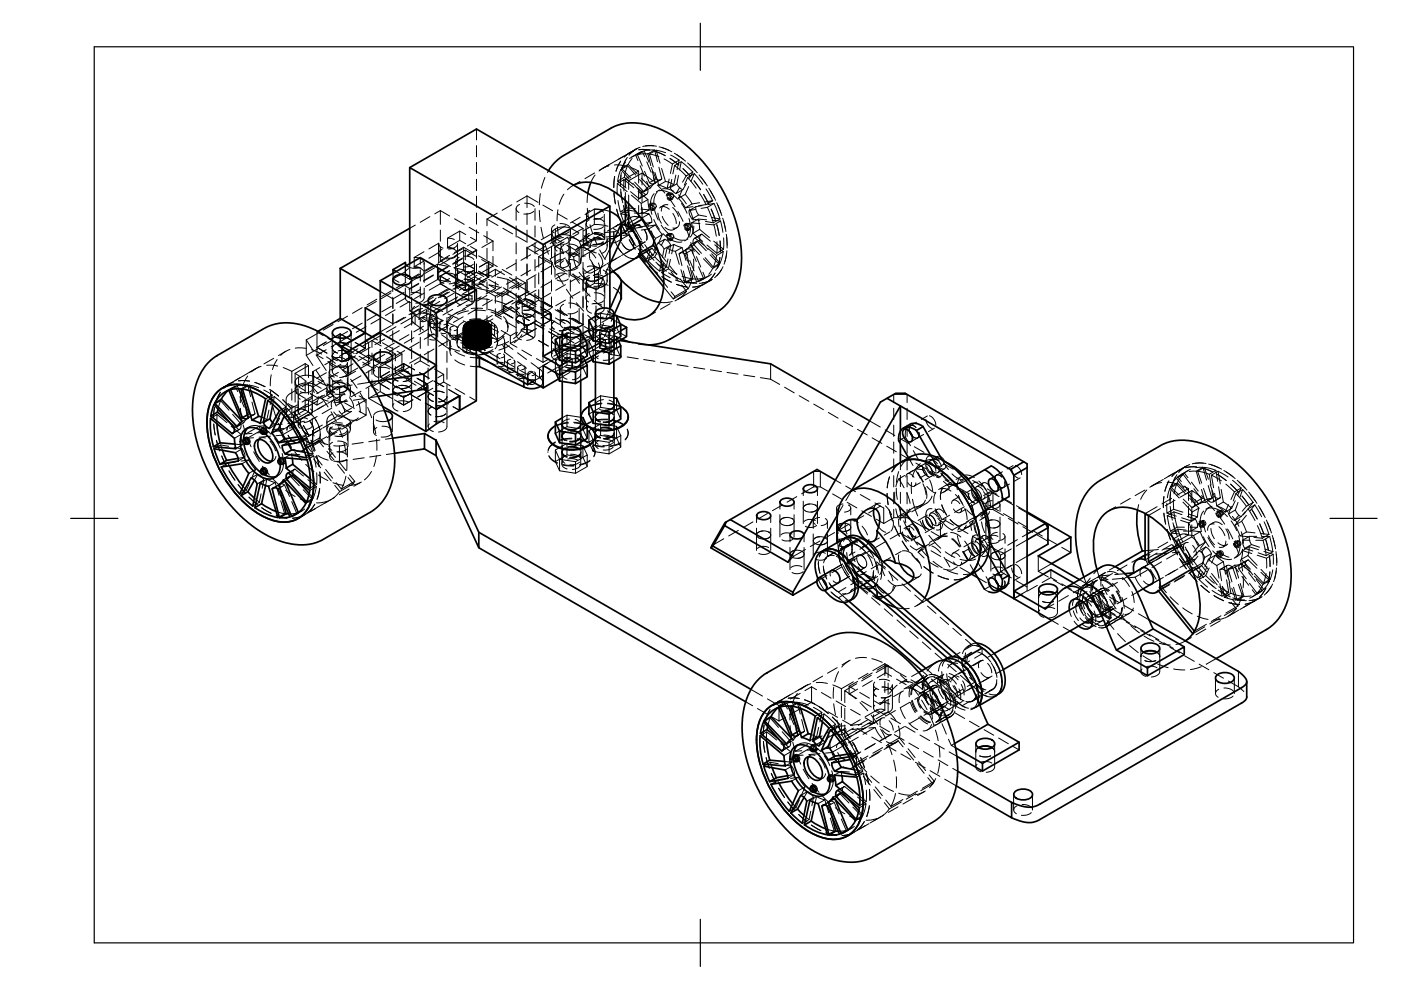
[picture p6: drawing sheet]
<svg xmlns="http://www.w3.org/2000/svg" width="297mm" height="210mm" viewBox="0 0 297 210" stroke-linecap="round" stroke-linejoin="round" font-family="sans-serif">
<g fill="none" stroke="#000" stroke-width=".21">
<path d="M101 27.4v2.3M101 30.9v2.3M101 34.4v2.4M101 38v2.4M115.5 37.6l-.7 2.3M116.3 36.2l-.2 .4M121.6 39.3l-1.3 .9M123 38.5l-1.6 .9M126.1 36.7l-2.1 1.2M126.2 37.1l-.9 1.6M129.1 35.2l-1.1 .4-1 .7M129.2 34.9l-2.1 1.2"/>
<path d="M130.1 34.4l-2.3 1.3M130.3 35l2.3 .2M130.3 37.4l-.2 2.4M130.9 38.9v2.4M130.9 38.9l1.4-.8v2.4M130.9 38.9l2.1 1.7M131.6 34.2l-1 2.1M131.6 36l1.5-.9 1.7 2M131.6 36l-.6 2.4M131.6 36l1.8 2M131.7 37.2l-.1 2.3M131.7 36.6l-.1 2.3"/>
<path d="M131.8 35.7l1.9 2M132.3 33.1l-2.1 1.2M132.3 38.1l2.1 1.7M132.4 37.6l-1.4 .8 1.8 1.5M132.4 37.6l1.8 1.5M132.6 39.6v-1.7l.7 .4v1.9M132.6 34.4l-.8 1.3M132.7 33.9l-.8 2.1M133 33.4l-1 2.1M133.1 35.1l-.7 2.5M133.2 34.9l1.9 2M133.3 38.3l2.8-1.6v2.5"/>
<path d="M133.8 35.5l1.6 .8-2.8 1.6M134 33.6l-.8 1.3-1.4 .8M134.2 38.9l1.7 2M134.3 32l-1.4 .8-.6 .5M134.8 32.9l-1.3 .7M134.8 32.9l.5 1.2M134.9 31.6l-3.8 2.2M134.9 32.8l1.3-.7-1.4 .8M135.1 39.8l1.8 1.5-1.4 .8-1.8-1.5M135.1 32.8a4.7 4.7 0 0 1 3.7-1l-1.4 .8h-1.2zM135.1 32.8l1.1 2.4M135.2 31.4l-1.1 .7-.8 .8"/>
<path d="M135.4 32.5l-1.5 .8M135.4 36.3v2.5M135.4 40v2.4M135.4 31.7l2.4 .1M135.6 38.1l1.7 2M135.7 31.2l-.8 .4-1.1 .9M135.7 35.2l.9 2.2M136 37.8l1.9 2-1.4 .9-1.9-2.1M136.1 36.7l2.4 1.7M136.2 32.1l.5 1.1M136.6 32l1 2.4M136.8 30.9l2.4 .1"/>
<path d="M137.1 34.3l.9 2.2M137.4 32.6l.6 2.5M137.6 39.6l-1.1 1.1M137.7 32.7l2 .5M137.7 38.7l.5 .3 .7-.3M137.7 32.7l.8 2.7M138.1 35.5l1 2.4-1.4 .8-1-2.4M138.5 37.6l.5 1.2-1.4 .8-.5-1.2M138.6 30.9h-1.4l-.9 .2M138.8 31.8l.6 2.5M138.9 32.1l2.1 .9M139 38.8l-1.1 1"/>
<path d="M139.1 37.9l.6 .3 .6-.3M139.1 31.8l.8 2.8M139.4 39.2l1.6 1.8M139.7 39.3l1.7 .7M139.7 35.4l.6 2.5-1.4 .8-.6-2.4M139.7 31.1l2.2 .8M140.1 38.1l-1.4 .8M140.3 35.7l.8 2.8-1.4 .8-.8-2.8M140.3 31.3l2.2 .9M140.8 33.7l1.8 1.1M141.1 38.5l1.8 .7M141.1 32.4l-2-.6-1.4 .9"/>
<path d="M142 33.6l1.9 1.4M142.1 39.8l.7 .9 .6 .3M142.2 32.9l1.8 1-1.4 .9M142.6 34.8l-.5 2M143 32.5l1.9 1.3M143 35.1l1.4-.8 2.5 2.2-1.4 .8zM143 35.1l-.3 1.8M143.3 37.1l-.4 2.1-1.5 .8 .5-2.1M143.5 32.8l1.9 1.4M143.5 39l.6 .8 .7 .4M143.8 37.2l-.3 1.8-1.4 .8 .3-1.8M144 33.9l-.4 2.1"/>
<path d="M144.4 34.3l-.3 1.7M144.8 35.8l1.6 1.6M145.5 37.3l-.8 1.3M145.5 38.9l-.7 1.3-1.4 .8 .7-1.3M145.8 34.5l1.6 1.7M145.8 37.6l1.8 2.3M146 39.6l-.7 1.6-1.4 .8 .7-1.6M146.2 34.9l1.6 1.7M146.9 36.5l-.8 1.3M147.2 38.3l1.3 1.9M147.2 36.8l-1.4 .8-.7 1.7M147.2 36.8l1.8 2.3"/>
<path d="M147.2 36.8l-.7 1.7M148.2 37.1l1.4 1.8M148.6 37.5l1.4 1.9M150.3 39.9l1.1 2M83.3 59.3v2.5M83.3 57.9v1.2M83.3 59.1l1.3 .8M84 57.6l2.9 1.6M85.9 55.7v2M85.9 57.8v2.1M86.1 59.9l-2.1 1.2M86.2 56.3a2.85 2.85 0 0 0 2.8 .4"/>
<path d="M86.7 57a.88 .88 0 0 0-.8 .8 .88 .88 0 0 0 .6 .8M86.9 58.7l-.7-.4-.3-.7-2.6 1.5M86.9 55.9v3.3M87.3 59.3v2.5M87.7 56.7a2.53 2.53 0 0 1 2.1 .7M87.8 54.6a1.73 1.73 0 0 1 2.1 1.3v.1M87.8 56.6l1.5 .2M87.8 54.6v2M88.1 47.7l-1.2 .7M88.8 58.1l-1.9 1.1M89.1 58.6l-2.1 1.1M89.1 54.6v1.4"/>
<path d="M89.1 57.2v2.4M89.2 58.1l-2.1 1.2M89.7 58.4l-1.1 .5-1 .1M89.9 55.3l-2.1 1.3M89.9 53.4l-2.1 1.2M89.9 57.7a1.72 1.72 0 0 1-1.9 1.2M89.9 55.7v2M89.9 57.8v2.1M91.1 45.9l-2 1.2M91.9 58.4l-2.1 1.2M91.9 56.3l-2.1 1.2M91.9 58.3l-2.1 1.2"/>
<path d="M92.2 56.8l-2.1 1.2M92.8 59.3l-2.6 1.5M92.8 56l-2.6 1.5M92.8 56v3.3M92.8 59.3l2.3 .5M92.8 56l2.3 .5M93 51.6l.3 .6 .6 .4M93 51.6v2M93 53.8v2M93 57v2M93 51.6l-2.1 1.2M93.3 58.5a.99 .99 0 0 0-.1 1.1 .99 .99 0 0 0 .9 .5"/>
<path d="M93.4 58.5l2.1 1.3M93.4 44.7v2.9M93.4 48.8v2.4M93.4 52.3v3M93.4 58.5v1.7M93.4 44.7l-1.2 .6M93.4 55.3l2.1 1.2M93.4 44.7l1.9 1.1M93.7 52.9a.88 .88 0 0 0-.7 .8 .88 .88 0 0 0 .6 .9M93.9 54.6l-.6-.4-.3-.7-2.1 1.3M94.2 58l1.2-.1 1 .3M94.8 52.6a2.45 2.45 0 0 1 2 .7"/>
<path d="M94.9 50.5l2.6-1.5v2l-2.6 1.5zM94.9 50.5l1.4 .3M94.9 52.5l1.4 .2M95 56.6l-2.1 1.2M95 54.5l-2.1 1.2M95 56.5l-2.1 1.2M95.1 52.8a1.81 1.81 0 0 0 1.9-1.1v1.9M95.3 55l-2.1 1.2M95.3 57.4l-1.9 1.1M95.3 59l-1.9 1.2M95.3 54.1l-1.9 1.2M96.2 56.8l2.4 .5"/>
<path d="M96.3 54.4l2.4-1.4v2.1M96.4 56.8l1.9-1.1 2.1 1.2M96.4 46.4l2 1.2M96.5 57.1l2.2 1.2M96.6 55.4v8.2M96.8 54.3l-1.1 .5-1.1 .1M97 53.7a1.67 1.67 0 0 1-1.9 1.1M97 59.1a1.7 1.7 0 0 1-1.8 1.1M97 53.8v2M97 57v2M97.3 59.5a.89 .89 0 0 0-.7 .8 .89 .89 0 0 0 .6 .9M97.3 57.8a.89 .89 0 0 0-.7 .8 .89 .89 0 0 0 .6 .9"/>
<path d="M97.3 54.6a.9 .9 0 0 0-.7 .8 .9 .9 0 0 0 .6 .9M97.5 49l1.2 .7M97.5 51l1.2 .7M98 54.9l-2 1.1M98.1 52.7l-2.1 1.2M98.1 59.5l-2.1 1.1M98.1 54.7l-2.1 1.2M98.3 57.3l1.3 .8M98.3 52.4v4.9M98.3 57.3l-1.9 1.1M98.3 52.4l-1.9 1.1M98.3 52.4l2.1 1.3"/>
<path d="M98.4 59.2a2.61 2.61 0 0 1 2.1 .7M98.4 57.6a2.43 2.43 0 0 1 2.1 .7M98.4 54.3a2.43 2.43 0 0 1 2.1 .7M98.7 58.3l1.8 1.1M98.7 56.3v5.3M98.7 53l2.4 1.4M99.5 48.2l2 1.2M99.7 57.5l4.6 1M99.8 52.3l1.2 .7v1.8M99.8 50.3l1.2 .7M100.1 60v1.4M100.1 60l1.9 1.1"/>
<path d="M100.4 59.3l-.7 .4-1.4 .2M100.4 56l-.7 .4-1.4 .2M100.6 55.4v8.2M100.6 58.7l2.1 1.2M100.6 57.2l-1.9 1.1M101 51l-1.9 1.1M101 57.7l-1.9 1.1M101 57.7l1.6 .9M101 41.6v2.4M101 45.2v2.3M101 48.7v2.3M101 56v1.7"/>
<path d="M101 53l-1.9 1.1M101.1 53.1l-2 1.2M101.1 58.4l-2 1.2M101.5 57.5l2.1 1.3M101.5 54.2l2.1 1.3M101.5 60l2.1 1.2M102 58.8l-1.9 1.2M102.1 55l2.4 1.4M102.6 50l1.9 1.1M103.1 58.2l1.9-1.1 2 1.1M103.2 59.4l-2 1.2M103.3 46.5l2.3 1.3"/>
<path d="M103.3 46.5v1.4M103.3 49.1v2.3M103.3 52.6v2.4M103.3 56.2v2.4M103.3 59.8v2.4M103.6 55.5v3.3M103.6 55.5l1.8 1M103.6 55.5l-2 1.1M103.6 58.8l-2 1.1M103.6 59.2l2.1 1.2M104.5 51.1l-2.3 1.4M104.5 51.1v2.1"/>
<path d="M104.5 54.3v2.1M104.5 56.4l-2.3 1.4M105 57.1v1.5M105 59.7v1.5M105.4 58.8l2.3 .4M105.4 45.2l-2.1 1.3M106.3 57.6l-2 1.2M106.5 57.1l2 1.2M106.6 48.4l2.1 1.2M107.7 59.2v3.3M107.7 59.2l1.4 .9M108 58.8l2 1.2"/>
<path d="M108.5 43.4l-2 1.2M109.4 59.1l-2 1.2M109.4 55.8l-2 1.2M109.4 44.2v2.5M109.4 47.9v2.4M109.4 51.5v2.3M109.4 55v2.4M109.4 58.6v2.4M109.6 58.9l1.8 1.1M109.7 50.2l2.1 1.2M110 60l-2 1.1M110 60v1.4"/>
<path d="M110.2 43.4a.88 .88 0 0 0-.8 .8 .88 .88 0 0 0 .6 .9M111.2 43.1a2.36 2.36 0 0 1 2.1 .7M111.4 60v3.2M111.4 60l-2 1.1M111.7 59.5v2.5l2.4 1.3-2.4-1.3M111.7 41.5v2.5M111.7 45.2v2.4M111.7 48.8v2.4M111.7 52.4v2.5M111.7 55.9v2.6M111.7 59.7v2.3M111.7 41.5l2.4 1.4"/>
<path d="M111.7 41.5l-2.1 1.3M112.5 57.3l-2.1 1.2M112.5 54l-2.1 1.2M112.8 52l2.3 1.3M113.2 44.8l-.7 .4-1.4 .2M113.4 44.2v2.5M113.4 47.9v2.4M113.4 51.5v2.3M113.4 55v2.4M113.4 58.6v2.4M113.7 58.2l-2.1 1.3M113.7 51.4l-2 1.2 2.4 1.3"/>
<path d="M114.2 57.8v2.4M114.2 54.4l2.5 1.4M114.3 44.6l.2 2.4M114.6 41.1l-.3 2.3M114.7 48.2l.5 2.3M115.1 54.5l2.1 1.2M115.1 43.5l2.1 1.2M115.1 53.3v2.2M115.1 56.7v2.4M115.5 51.6l.8 2.3M115.6 55.5l-2.1 1.2M115.6 52.2l-2.1 1.2"/>
<path d="M116.5 53.1l-2.3 1.3v2.3M116.7 55l1 2.2M116.8 59.7l-2.1 1.2M116.8 56.5l-2.1 1.2M116.8 49.6l-2.1 1.2M116.9 48.6v2.4M116.9 52.2v2.4M116.9 55.8v2.4M116.9 59.4v2.3M117 49.5v1.6M117.3 52.1l-2.2 1.2M117.4 52l1.6 .9"/>
<path d="M117.4 50.4l1.8 1M117.6 47.7a.89 .89 0 0 0-.6 .8 .89 .89 0 0 0 .5 .9M117.7 51v1.5M117.7 52.6v3.5M117.7 57.2v1.6M117.7 56.4l2.1 1.2M117.8 48.5l1.3-.4 1.8 .2v1.7l-1.8-.2-1.3 .4zM117.8 48.5l-.5 .4-.3 .5 .1 .5 .3 .5v1.6l-.3-.6-.1-.4 .2-.4 .6-.4M118.2 48l.3 2.4M118.2 56.3l2.1 1.2M118.2 45.3l2.1 1.2M118.2 58.2l1.2 2.1"/>
<path d="M118.3 44.5l-.2 2.3M118.7 47.4a2.45 2.45 0 0 1 2.1 .7M118.8 51.5l.7 2.3M118.8 52.9v3.3M119 50.1a1.12 1.12 0 0 0-1.3 1.1l.4 .4M119 51.8a.95 .95 0 0 0-1 .2 .95 .95 0 0 0-.2 1l.3 .2M119 55a1.11 1.11 0 0 0-1.3 1.1l.4 .4M119.4 53.6a6.9 6.9 0 0 0-2.8 1.3M119.4 50.3a6 6 0 0 0-2.8 1.3M119.5 55.3a.89 .89 0 0 0-.7 .8 .89 .89 0 0 0 .6 .9M119.5 52a.89 .89 0 0 0-.7 .8 .89 .89 0 0 0 .6 .9M119.5 41.2l-.9 2.1"/>
<path d="M119.6 51.3l-2.1 1.2M119.8 57.9l-2 1.2M119.8 54.7l-2 1.2M119.9 47.9l-2.1 1.2M120 54.9l1 2.2M120 53.5l1.6 1M120.2 58.1a2.14 2.14 0 0 0-2.3 .2M120.2 50.4a.7 .7 0 0 1 .5 .8 .7 .7 0 0 1-.7 .5l-.7 .2M120.2 55.3a.69 .69 0 0 1 .5 .8 .69 .69 0 0 1-.7 .5l-.7 .1M120.4 50.3l-2.1 1.1M120.5 59.2a2.15 2.15 0 0 1-2.4 .1M120.6 55a2.36 2.36 0 0 1 2 .7"/>
<path d="M120.6 51.8a2.36 2.36 0 0 1 2 .7M120.6 53.6l1.6 .3 .6 .5M120.7 49.1l-1.1 .5-1 .1M120.7 51v1.5M120.7 52.6v3.5M120.7 57.2v1.6M120.8 58.2l2.1 1.2M120.9 48.6v2.4M120.9 52.2v2.4M120.9 55.8v2.4M120.9 59.4v2.3M120.9 48.3l1.8 1.1"/>
<path d="M120.9 50l1.7 .9M121.3 58.1l2.3 1.3 1.1-.5M121.3 47.1l2.3 1.3M121.6 58.1l1.3 2M121.6 54.5l.2 .9 .4 1.3M122 53a1.87 1.87 0 0 1 2.9 .1l1.4 1.6M122 53l-1.8-1a.69 .69 0 0 1 .5 .8 .69 .69 0 0 1-.7 .6l-.7 .1M122.5 56.7l-.7 .5-1.4 .1M122.5 53.5l-1 .5h-1.1M122.7 49.5l-2.1 1.2M122.8 57.7a3.5 3.5 0 0 0 2 1.8l.7 .1 1.2-.3M122.8 52.9v3.3"/>
<path d="M122.9 53.7l-1.3 .8M123 58.6l-2.1 1.2M123 46.1l-2.1 1.2M123.2 55.5l-.1 .3a4.2 4.2 0 0 1-2.2 1.6M123.2 52.2l-.1 .3a4.4 4.4 0 0 1-2.2 1.6M123.2 52v3.3M123.3 52.3l-1.3 .7M123.6 51.5l1.6 .9M123.6 56.8a1.68 1.68 0 0 0 1.8 1M123.6 48.4v2.5M123.6 52.1v2.4M123.6 55.6v2.4"/>
<path d="M123.6 59.2v2.6M123.6 48.4l-2.2 1.3M123.7 50.7v1.4M123.7 58v1.6M123.8 50l1.8 1M123.8 57.5v.8l.3 .8a2.02 2.02 0 0 0 2.8 .1M124.1 54.3a.98 .98 0 0 0-1 .5 .98 .98 0 0 0 0 1M124.2 51.1l-1.4 .1 .4 .9 1.3-.1M124.2 47.5v3.2M124.2 60v3.2M124.4 45.4v2.1M124.4 48.7v2"/>
<path d="M124.4 59.6v2.3M124.5 51.8l.9 .3 1.1 .1M124.5 44.1l.3 2.4M124.5 56.6l1-.2 1.3 .4M124.6 41l-.1 1.9M124.7 51.4l-2.2 1.2M124.7 51.3l-.9 .7v.3l1.3 .8 1.3 .5M124.9 59.1a.88 .88 0 0 0-.7 .8 .88 .88 0 0 0 .6 .9M124.9 49.5a1.3 1.3 0 0 0-1.1 1.5M124.9 58.4a1.29 1.29 0 0 0-1.1 1.5M124.9 49.9a.89 .89 0 0 0-.6 .8 .89 .89 0 0 0 .5 .9M124.9 46.6a.89 .89 0 0 0-.6 .8 .89 .89 0 0 0 .5 .9"/>
<path d="M125 54.9l.7 1 .2 1M125 44.6a.83 .83 0 0 0-.6 .8 .83 .83 0 0 0 .5 .8M125 49.9a.83 .83 0 0 0-.6 .8 .83 .83 0 0 0 .5 .8M125 58.8a.83 .83 0 0 0-.6 .8 .83 .83 0 0 0 .5 .8M125.1 47.7l.6 1.8-2.9 1.7-1-.7-1.2-.2M125.2 52.4l-1.3 .7M125.5 55.7a1.68 1.68 0 0 0 1.8 1M125.6 51l-.3 .6-.1 .8M125.6 51l-1.3 .7M125.8 50.8l1.1-.2 1.2 .2M126 49.3h.9l1.1 .4M126 58.2l1.3 .1 .7 .3"/>
<path d="M126 53.2a.97 .97 0 0 0-1 .5 .97 .97 0 0 0 0 1M126 50.5l-.1-.2 .7 1.6M126 44.3v3.3l-2.3 1.3M126 47.6l2 .1 .9 .3M126 44.3l1.7 .1 1.6 .4M126 50.5l-2.8 1.6M126 44.3l-2 1.2M126 58.8a2.36 2.36 0 0 1 2.1 .7M126 49.6a2.53 2.53 0 0 1 2.1 .7M126 46.3a2.43 2.43 0 0 1 2.1 .7M126 56.8l1.4 .1M126 44.4a2.3 2.3 0 0 1 2 .6"/>
<path d="M126 49.7a2.3 2.3 0 0 1 2 .6M126 58.6a2.3 2.3 0 0 1 2 .6M126 56.8l-2 1.2M126 56.8v3.3M126.5 52.6l-3 1.7M126.9 55.7l.3 1 .1 1.4M126.9 57.9v3.3M126.9 57.9l-1.1 .5M126.9 53.8l.7 1 .2 1M127 49.4l-1.3 .1M127.1 53l1.2 2.1M127.3 50.3l-1.3 .2"/>
<path d="M127.7 50.8l-2.4 .2M127.7 49.6l-2 1.2M127.8 59.1l-.9 2.1-.5 .2M127.8 55.9l-.9 2M127.9 46l-1 .5h-1M127.9 51.3l-.7 .4-1.3 .1M127.9 57.2l.6 .5 .2 .4-.9 .7M128 51.3l-1.1 .5-1 .1M128 48l-.7 .5-1.4 .1M128 51.7l-2.4 .2M128.1 45.4v2.1M128.1 48.7v2"/>
<path d="M128.1 59.6v2.3M128.2 47.5v3.2M128.2 60v3.2M128.5 56.1l-3 1.7M128.6 57.1l1.3 .5M128.7 50.5a1.39 1.39 0 0 1-1.2 1.5l2.1-1.2M128.7 59.4a1.36 1.36 0 0 1-1.2 1.5M128.7 51.8v.5l-.2 .8-.9 .6M128.7 50.7v1.4M128.7 58v1.6M128.7 51.3l-2 1.2M129 56.1l1 1.4"/>
<path d="M129.2 51.6l1.3-.2 .5 1 .8 1.1M129.3 57.9l-2.8 1.7M129.3 56l-1 2M129.3 52.7l-1 2.1M130 48.4l1.3 1.1 .4 1.2M130.2 49.2v1.3l-1.3 .1M130.2 49.1v1.1l.3 1.3M130.2 40.9l.3 2.3M130.3 57.9l1.3 1.4M130.6 49.1l-2.4 .2M130.6 48l.4-.3 .7-.2-.7 .2-.5 .4M130.7 44.4l.7 2.2"/>
<path d="M130.9 50l-2.4 .2M131 42.5l.5 2.4M131.1 52.5a3.8 3.8 0 0 0 3.6 2.3l.3-.2-.7 .2h-.6M131.5 44.9l1.8 .2M131.6 54.3l-2.9 1.7M131.6 40.1l.3 2.3M131.6 45.3l1.5-.8 1.2 3.3-1.4 .8zM131.6 40.7l.4 2.3M131.6 45.3l1.7 .3M131.7 47.3l-2.9 1.7M131.8 51.4l.8 1.2 .7 .4M131.8 47.7l1 2.1"/>
<path d="M132.1 52a1.6 1.6 0 0 0 1.8 .9M132.2 43.6l.6 2.2M132.3 44.1l.8 2.2M132.4 41.7l.5 2.4-1.4 .8M132.6 49.4a.99 .99 0 0 0-1 .5 .99 .99 0 0 0 0 1M132.6 40.8v1.7M132.9 44.1l1.8 .1M133.1 47.1v1.8l-2.9 1.6M133.1 44.5l1.6 .3M133.1 48.9l-1.4 .1M133.1 49.6a.88 .88 0 0 0-1.1-.2 .88 .88 0 0 0-.4 1M133.2 49.2l1.4 2.5"/>
<path d="M133.2 49.2l1.4-.8 1.4 2.5M133.3 46.9l1 2.1M133.3 41.4v1.8M133.3 49.8l.8 1.5 .7 .8M133.3 49.8l-1.3 .1M133.3 49.8l-2.8 1.6M133.4 50.8l1.3 2M133.5 50l.7 1 .2 1M133.5 47.4l1 2.1M133.8 46.1l-1.2 .7M133.8 50.4a2.49 2.49 0 0 1 .5 2.1M134.3 48.4l-1.4 .2"/>
<path d="M134.6 49.8l.6 .9 1 .6M134.7 52.5l-2.1 1.2M134.8 49l-1.6 .2M134.8 47.8l-5 2.9M134.8 50l1.3 2M135.1 50.5l1.3 2M135.3 52.7l1.8 2.2M135.3 40.6l2.1 1.7-1.4 .8-2.1-1.7M135.3 53.8l1.5 1.8M135.4 43.6v2.5l-2.8 1.6M135.4 46.1l-.8-.2-.9 .3M135.7 47.6l-1.4 .2"/>
<path d="M135.7 51.9l1.1-.6-5 2.9M135.9 44.3l1.8 .2-1.5 .8-1.7-.1M135.9 45l1.7 .4-1.4 .8-1.7-.3M135.9 48a.89 .89 0 0 0-1-.2 .89 .89 0 0 0-.5 .9M136 43.1l.2 2.2M136.1 46.5l1.4 1.4M136.1 40.4v2.4M136.1 44v2.5M136.2 46.2l.5 1 .1 .7M136.2 48.1l-1.6 .3M136.7 48.8a2.39 2.39 0 0 1 .4 2.1M136.7 51.9l1.8 2.2-1.4 .8"/>
<path d="M136.8 53l1.4 1.8M136.8 47.4l1.4-.3-1.4 .8-1.4 .3M136.9 41.3l.4-.3v-.9l-1.4 .8v.8l-.4 .4M137 41.2l-1.4 .9M137.1 53.4l1.6 1.8M137.4 48l1.6-.3-1.4 .8-1.6 .3M137.4 42.3l.3 2.2M137.4 55.3l1.4-.8 2.5 2.2-1.5 .8zM137.5 43.6a.43 .43 0 0 1 .5-.4 .43 .43 0 0 1 .4 .5M137.6 48.5l1.4 2.1M137.6 45.4l.5 .9 .1 .8M137.6 56.4l1.8 1.5"/>
<path d="M137.8 44.2v.1a.41 .41 0 0 0 .4 .4 .41 .41 0 0 0 .4-.4M137.8 53l-2.3 1.3M137.8 43.5a.5 .5 0 0 1 .5 .3 .5 .5 0 0 1-.1 .6l-.4-.4zM137.8 53.3l-.7 1.6M137.9 43.4a.43 .43 0 0 1 .4-.4 .43 .43 0 0 1 .5 .4M138.1 49l.5 1.9M138.1 43.1l-.4 .2M138.1 44l.1 .2a.38 .38 0 0 0 .4 .2 .38 .38 0 0 0 .4-.4M138.2 53.9l-.8 1.4M138.2 52.6a1.78 1.78 0 0 1-2.4 .2M138.5 43.2a.48 .48 0 0 1 .5 .2 .48 .48 0 0 1-.1 .6l-.3-.3zM138.5 43.1l-.7 .4"/>
<path d="M138.6 46.5l1.2 2.1M138.7 41.1a4.5 4.5 0 0 0-.5 4.3M138.7 44.3l.9 2.3M138.8 44.4l-.3 .2M139 47.7l1.4 2M139 44l-.7 .4M139.1 55.6l1.7 1.5M139.2 52.5l-.7 1.6M139.3 53.9l-1.1-1.3-2.8 1.6M139.4 40.7l-.7 1.2-.1 1.1M139.5 45.2l.1 .8 .6 1.3M139.5 51.5l.7 .5 .6 .8"/>
<path d="M139.5 56l1.8 1.5M139.6 53.1l-.8 1.4M139.6 53.3l1.6 2.1M139.7 40.5a4.6 4.6 0 0 1 4 1.7M139.7 51.4l.7-1.7-1.4 .9-.7 1.6M139.8 44.1a1.42 1.42 0 0 1 2.1 .3M139.8 40.3l-.7 .4M140 54.9l1.5 1.8M140.2 52.1l.7-1.4-1.4 .8-.8 1.4M140.2 47.7l1.6 1.9M140.2 55.7l-.4 1.8M140.3 57.8l1.8 1.1"/>
<path d="M140.3 57.8l1.4-.8 1.8 1.1M140.3 58.6l2 1.2M140.4 45.9l.5 1 .8 .9M140.4 40.1h1.3l1.2 .5M140.6 49.5a4.5 4.5 0 0 0 4 1.8M140.7 55.8l-.4 2M140.7 59.9l.8 1M140.8 43.5l-.7 .4M140.9 50.7l.6 .4 .7 .9M141 48.2a1.44 1.44 0 0 0 2 .3M141.3 50.1a.39 .39 0 0 1 .3-.4 .39 .39 0 0 1 .4 .3l.1 .1M141.3 41.5a.43 .43 0 0 1 .4-.4 .43 .43 0 0 1 .4 .4"/>
<path d="M141.4 52.6l1.8 .7M141.5 50.6v.1a.43 .43 0 0 0 .4 .4 .43 .43 0 0 0 .4-.4M141.5 42.1a.43 .43 0 0 0 .4 .4 .43 .43 0 0 0 .4-.4M141.5 50a.48 .48 0 0 1 .5 .2 .48 .48 0 0 1-.1 .6l-.3-.3zM141.5 41.4a.48 .48 0 0 1 .5 .3 .48 .48 0 0 1-.1 .6l-.3-.3zM141.6 43.4a1.11 1.11 0 0 0-1.4 1.4M141.6 49.9a.42 .42 0 0 1 .5-.4 .42 .42 0 0 1 .4 .4M141.6 41.3a.42 .42 0 0 1 .5-.4 .42 .42 0 0 1 .4 .4M141.6 54.9l-.3 1.8M141.7 41.9l1.4 1.9M141.8 57.8l2 1.2M141.8 49.5l-.4 .2"/>
<path d="M141.8 41l-.4 .1M141.8 50.5l.1 .1a.39 .39 0 0 0 .5 .3 .39 .39 0 0 0 .3-.4M141.8 41.9l.1 .1a.39 .39 0 0 0 .5 .3 .39 .39 0 0 0 .3-.4M141.9 53.7l.3-1.7-1.4 .8-.4 1.8M142 56.4l1.5 1.8M142.2 55l-.5 2M142.2 49.6a.48 .48 0 0 1 .5 .2 .48 .48 0 0 1-.1 .6l-.3-.3zM142.2 41a.48 .48 0 0 1 .5 .2 .48 .48 0 0 1-.1 .6l-.3-.2zM142.2 49.5l-.7 .4M142.2 41l-.7 .4M142.3 58.2l2 1.1M142.3 57.7l1.5 1.8"/>
<path d="M142.4 53.8l.5-2-1.5 .8-.4 2M142.5 50.8l-.3 .2M142.5 42.2l-.3 .3M142.6 44l.8 .9 .5 1M142.7 45.2l.6 1.4 .1 .8M142.7 50.4l-.7 .4M142.7 41.8l-.7 .4M142.9 50.4l1.3 .5h1.1M142.9 51.8l1.7 .7-1.4 .8M143.2 59.4l2 .5M143.2 53.3l.8 2.7M143.5 48.3l-.7 .4"/>
<path d="M143.7 44.8l1.1 2.1M143.9 41.3l1.6 1.9M144 53.8l.4-.2 .8 .2M144.1 47a1.12 1.12 0 0 1-1.4 1.3M144.2 59.2l1.7 2-2.8 1.7M144.4 57.2l.8 2.7M144.5 43.2l1.2 2M144.6 58.6l2 .5-1.4 .8M144.6 52.5l.8 2.7M144.8 59.5l2.3 .5M144.9 57.5l.6 2.5M145 47.9a.44 .44 0 0 1 .4-.4 .44 .44 0 0 1 .4 .5"/>
<path d="M145.2 48.5a.41 .41 0 0 0 .4 .4 .41 .41 0 0 0 .4-.4M145.2 47.9a.49 .49 0 0 1 .5 .2 .49 .49 0 0 1-.1 .6l-.3-.3zM145.3 41.2l1.4 2-1.4 .9-1.4-2.1M145.3 48l.8 2.3M145.3 47.7a.43 .43 0 0 1 .5-.4 .43 .43 0 0 1 .4 .4M145.4 53l.6-.2 .6 .2M145.4 59.7l2.3 .4M145.5 47.4l-.4 .2M145.5 60l1.4-.9 1.2 .1 1-.2a4.7 4.7 0 0 1-3.6 1zM145.5 48.3a.42 .42 0 0 0 .5 .4 .42 .42 0 0 0 .4-.4M145.6 52.8l-1.4 .9M145.8 56.4l.8 2.7"/>
<path d="M145.9 50.7l-.8 .4M145.9 47.4a.46 .46 0 0 1 .6 .3 .46 .46 0 0 1-.2 .6l-.4-.5zM146 47.4l-.8 .4M146 55.5l-.6-2.5-1.4 .8 .6 2.5M146.1 46.3a4.5 4.5 0 0 1-.5 4.4M146.1 44.7l.1 .9 .5 .8M146.2 44.3l.8 2.4M146.2 55.2l1 2.2M146.2 48.7l-.3 .2M146.3 56.7l.6 2.4M146.3 51.9l-.4 .6-.6 .5M146.5 51.4l.4 2.4"/>
<path d="M146.5 48.3l-.7 .4M146.6 47.3l.3 2.2M146.7 57.4l1 2.4M146.9 58.5l-.4 1.4-.6 1.3M146.9 43.8l-1.6 .3M147 51.7l1.7 2M147 54.9v2.4M147.1 47.9l-.2 1.3-.6 1.1M147.2 53.3l-.5-1.1-1.4 .8 .5 1.1M147.5 43.8l.1 .9 .5 .9M147.6 58.5l.5 1.2M147.6 55.4l-1-2.4-1.4 .8 1 2.5"/>
<path d="M147.7 54.4l.9 2.2M147.8 51.1l-1.1 1.1M148 46.5l.3 2.1M148.1 56.6l1 2.4M148.3 40.9l1.4 2.5M148.3 43l-1.6 .2M148.4 50.9l1.7 2M148.7 49.7l-1.4 .8M148.8 49.6l-.4 .5v.8l-1.4 .8v-.8l.4-.4M148.9 43.6l-1.4 .2-1.4 .9 1.3-.3M149 57.7l.5 1.2M149.1 54.9l2 2"/>
<path d="M149.2 41.2l1.1 2.1M149.4 59l-1.3 .7M149.5 42.8l1.6-.2-1.4 .8M149.5 54.6l1.7 2M149.6 46.9l1.6 .3M149.6 47.5l1.8 .2M149.7 40.1l1.4 2.5M149.7 43.4l-1.6 .2M149.7 53.2l-1.9-2.1-1.5 .8 2 2.1M149.8 45.9l-1.7-.3-1.4 .8 1.7 .3M149.8 46.6l-1.8-.1-1.4 .8 1.8 .1M149.9 52l2.1 1.7"/>
<path d="M150 44l1.4-.9 1.3 3.3-1.5 .8zM150 44l-1.4 .2M150.1 52.7l1.8 1.5 1.4-.8M150.3 58.5l-1.4 .8M150.4 50.4l-2.1-1.8-1.4 .9 2.1 1.7M150.5 59.5l-1.3 .5-.9 .1M150.6 54l1.9 2.1M150.6 40.4l1.1 2.1M150.6 51.1l-1.8-1.5-1.4 .9 1.8 1.5M150.8 44.3l.8 2.2M150.8 58.1l-2.7 1.6M150.9 59.3l-3.8 2.2"/>
<path d="M150.9 53.8l1.8 2-1.5 .8M151 46.1l1.7 .3M151 46.7l1.8 .2M151.1 59.2l-.9 .5-1.3 .3M151.1 56.9l-.8 1.3M151.1 56.9l1.4-.8-.8 1.2M151.3 51.1l2.1 1.8M151.4 47.7l.5 2.4M151.4 47.7l1.4-.8 .5 2.3M151.4 43.1l-1.3 .3M151.5 51.9l1.8 1.5M151.6 57.9l-.9 1.3-.6 .5"/>
<path d="M151.9 54.2l-.7 2.4M152 43l.8 2.1M152 47.6l.5 2.3M152 51.3v2.4M152.2 43.5l.9 2.2M152.6 54.6l-.5 2.2M152.7 51.1v2.3M153 57.1l-1.5 1.8M153.2 46.3l.6 2.2M153.3 56.6l-.5 .9-.8 1M153.3 53.4l-.6 2.4M153.4 46.8l.5 2.3"/>
<path d="M153.4 50.4v2.5l-1.4 .8M154 49.7l.2 2.3M154.1 53.8l-.6 2.2M154.1 50.3l.1 2.3M154.1 53.2l-.4 2.2M51.8 79.6l-2 1.1M52.5 79.7l-1 2.1M54.3 78.2l-2.4 1.3M54.9 77.8l-2 1.2M55.4 77.7l-.9 .3-1.2 .8M56.5 77.4l2.4 .2M57.5 79.5l-.2 2.3"/>
<path d="M58 76l-2.1 1.2M58.8 76.2l-1 2.2M60 77.9l1.9 .8M60.6 74.5l-1.5 .9M61.5 74.1l-1.4 .7-.6 .5M61.9 78.7v2.6M62.6 79.2l2.3 1.7M62.6 79.2v2.5M62.6 73.8l2.3 .1M63.3 80l1.4-.4 1.8 .2v1.6M64.7 77.1v2.5M64.7 77.1l.7 .4"/>
<path d="M64.7 77.1l-2.8 1.6M64.9 75.3l1.5 2.2M64.9 72.1l1.5 2.1M64.9 72.1v3.2M65.4 77.5v2.5M65.4 77.5l-2.8 1.7M66.1 74.1l2.1 1M66.4 79v3.2M66.5 79.8l1.8 1M66.7 80l-.3-1.2v3.3M67 78.5l2.2 3.3M67 75.2l2.2 3.3"/>
<path d="M67.2 73.7l2-1.2-2 1.2v1.6l2-1.2M67.2 75.3l1.3 .7M67.2 73.7l2.1 1.2M67.2 70.4l1.3 .8M67.2 70.4v3.3M67.4 70.2l-.2 .2M67.5 73.9l-2.6 1.4M67.5 70.6l-2.6 1.5M67.8 77.9l-1.4 .9M69.2 79l-2.1 1.2M69.2 75.7l1.9 1.3M69.5 76.6l2.1 1.2"/>
<path d="M69.6 71.7l1.3 .8M69.8 78.9v3.3M69.8 79.6l.7 1.1M69.9 76.9v2M70 78.4a.99 .99 0 0 0 0 1 .99 .99 0 0 0 .9 .5M70.1 76.3a.93 .93 0 0 0 0 1.1 .93 .93 0 0 0 .9 .4M70.4 75.5l2.1 1.2 2-1.1-2 1.1zM70.4 70.6v8.1M70.6 72.1l-2.1 1.2M70.6 68.8l-2.1 1.2M70.7 78.2a.99 .99 0 0 0-.1 1 .99 .99 0 0 0 1 .5M70.7 74.9a.99 .99 0 0 0-.1 1.1 .99 .99 0 0 0 1 .5"/>
<path d="M70.7 73.3a.99 .99 0 0 0-.1 1 .99 .99 0 0 0 1 .6M70.9 76.2l-2 1.1M71 77.8h1.2l1 .3M71.1 75.9l1.1-.1 .9 .3M71.2 74.6a.89 .89 0 0 0-.7 .8 .89 .89 0 0 0 .5 .9M71.7 77.7l1.2-.1 1 .3M71.7 74.4l1.2-.1 1 .3M71.7 72.8l.8-.1 1.4 .3M71.8 78.9l-2.1 1.2M72 77.8l1.6 1.7M72.1 70.8v1.6l2.5 1.5M72.1 72.4l1.3 .8"/>
<path d="M72.1 70.8v1.6M72.1 70.8l2.2 1.2M72.1 72.4l-1.9 1.1M72.1 70.8l-1.9 1.1M72.2 74.3a2.43 2.43 0 0 1 2.1 .7M72.3 77.2l-2.1 1.2M72.5 73.9v2.8M72.6 78.4l1.3 .8M73.4 74.7l-1.5 .9M73.7 76.9a1.62 1.62 0 0 1-1.7 1M73.7 76.9v2M73.7 70.3l-2.1 1.2"/>
<path d="M73.7 67l-2.1 1.2M73.8 79a1.65 1.65 0 0 1-1.8 1M73.8 78.9v3.3M73.9 75.1v1.4M73.9 77.7v1.5M73.9 75.1l2 1.1M74.1 74.3l1 .6M74.2 76l-.7 .4-1.4 .2M74.4 78.8a1.7 1.7 0 0 1-1.7 1.1M74.4 75.5a1.65 1.65 0 0 1-1.7 1.1M74.4 73.9a1.65 1.65 0 0 1-1.7 1.1M74.4 70.6v8.1"/>
<path d="M74.5 73.8l2 1.1M74.5 71l-2.4 1.4M74.8 77.1l-2 1.3M75.3 72.6l2.1 1.2M75.4 78.7l-2.1 1.2M75.4 75.5l-2.1 1.1M75.7 74.5l2.4 1.4M75.9 78l-2 1.2M75.9 73.9l-2 1.2M76.1 75.5l2.1 1.2M76.5 79.7l-2 1.2M76.8 68.5l-2.1 1.2"/>
<path d="M76.8 65.2l-2.1 1.2M76.9 76.8l2 1.1M77.4 73.8v-1.6l.7 .4v3.3M77.4 70.6v3.2M77.4 73.8l-1.9 1.2M77.6 75.6l1.3 .7M77.6 69.3l-2.1 1.2M78.2 78.6v2.4M78.2 75.2l-2.3 1.4M78.5 76.9l-2.1 1.2M78.5 73.7l-2.1 1.2M78.9 72.2l1.9 1.2"/>
<path d="M78.9 72.2v1.5M78.9 74.9v1.4M78.9 77.9v1.5M78.9 76.3l-2 1.1M78.9 72.2l-2 1.2M78.9 71.4l-1.5 .8M79 71.5l1.1 .6M79.2 75.8v3.2M79.2 77.3l1.1 .6v3.3l2.1 1.2M79.4 78.5a.99 .99 0 0 0 0 1.1 .99 .99 0 0 0 .9 .5M79.6 77.9l-2 1.2M79.8 63.9l-2.4 1.4"/>
<path d="M79.9 66.7l-2.1 1.2M79.9 63.5l-2.1 1.1M80.4 78l1.2-.1 1 .3M80.5 74.5l-2.4 1.4M80.6 76.7l-2.4-1.5v2.3M80.6 79.9l2.4 1.4M80.6 70.5v2.3M80.6 74.1v2.3M80.6 77.6v2.3M80.6 67.1l2.7 1.6M80.6 61.8l2.7 1.6M80.7 67.5l-2.1 1.2"/>
<path d="M80.8 76.8l-1.9 1.1M80.9 71l-2 1.2M81.1 72.7l2 1.2M81.6 75.1l-2.1 1.2M81.6 71.9l-2.1 1.2M81.7 77.3l2 1.1M81.9 73.9l1.9 1.2M82.2 76.8l-1.9 1.1M82.6 78.8l-2 1.1M82.7 79.4l-2 1.2M82.7 76.1l-2 1.2M82.9 62.1l-2.1 1.2"/>
<path d="M83 69l-2.4 1.4M83 64.9l-2.1 1.2M83 61.7l-2.1 1.2M83.2 79.1a1.65 1.65 0 0 1-1.8 1.1M83.2 75.8v3.2M83.3 63v2.4M83.3 66.6v2.4M83.3 70.1v2.4M83.3 73.7v2.4M83.3 77.3v8.8M83.3 63.4v2M83.3 66.6v2.1"/>
<path d="M83.5 79.2a.99 .99 0 0 0-.1 1.1 .99 .99 0 0 0 1 .5M83.6 72.7l-2.1 1.2M83.8 65.7l-2.1 1.2M83.8 77.7v1.5l1.3 .7M83.8 75.1v1.4M83.8 75.1l-1.9 1.1M84 69.3l-2.1 1.2M84.2 74.5l1 .6M84.5 78.7l1.2-.1 1 .3M84.7 73.4l-2.1 1.1M84.7 70.1l-2.1 1.2M84.8 79l2 1.2"/>
<path d="M85.2 78.3l2.3 1.4M85.2 75.1v3.2M85.2 78.3l-1.9 1.2M85.2 75.1l-1.9 1.1M85.6 77.1l-2 1.1 2-1.1v1.4M85.6 77.1v1.4M85.6 77.1l2.3 1.3M85.6 78.5l-2 1.2M85.6 60.4l1.3 .8M85.7 62l-2.4 1.4M85.7 67.3l-2.4 1.4M85.8 77.6l-2 1.2"/>
<path d="M85.8 74.3l-2 1.2M85.9 61.1v2M86 60.3l-2.1 1.2M86 67.3l-2 1.1M86.1 63.2l-2.1 1.1M86.2 62.6a.98 .98 0 0 0-.1 1.1 .98 .98 0 0 0 .9 .5M86.7 71l-2.1 1.2M86.8 77.8l-1.2 .7M86.9 64.1v1.8l1.5 .9M86.9 63.9l-2.1 1.2M86.9 61.2v1.7M87.1 67.5l-2.1 1.2"/>
<path d="M87.2 62.1l1.2-.1 .9 .3M87.3 79.8a1.7 1.7 0 0 1-1.8 1.1M87.3 63v2.4M87.3 66.6v2.4M87.3 70.1v2.4M87.3 73.7v2.4M87.3 77.3v8.8M87.3 65.9v1.8M87.8 71.6l-2.1 1.2M87.8 68.3l-2.1 1.2M87.9 65a.99 .99 0 0 0-.6 .9 .99 .99 0 0 0 .7 .9M87.9 66.8a.99 .99 0 0 0-.6 1 .99 .99 0 0 0 .7 .9"/>
<path d="M88 66.8l1.8 1.3M88 66.8v1.9M88 68.7l1.8 1.3M88.8 60.2l-2.1 1.2M88.8 65.5l-2.1 1.2M88.8 64.8l-1.9 1.1M88.8 60.1l-1.9 1.1M88.9 65.9v1.8M88.9 75.8l-2.1 1.2M88.9 72.5l-2.1 1.2M88.9 79l2.1 1.2M89 64.6h1.2l1.1 .3v1.9"/>
<path d="M89 66.4h1.2l1.1 .4M89.1 60.8v2.4M89.1 64.4v2.4M89.1 67.9v2.4M89.1 71.5v2.4M89.1 75.1v1.4M89.1 76.5l-1.2 .7M89.1 76.5l2 1.1M89.1 65.5l-2 1.2M89.2 61.4l-2.1 1.1M89.5 67.4l2 1.2M89.6 65.4a.46 .46 0 0 0-.6 .2 .46 .46 0 0 0 .1 .6"/>
<path d="M89.8 69.2l-2.1 1.2M89.9 63.2a1.65 1.65 0 0 1-1.7 1.1M89.9 61.1v2M90 62.1l-2.1 1.2M90.1 65.7l-2 1.2M90.2 67.4l-.7-.1-.5 .2M90.2 65.5a.45 .45 0 0 1 .2 .6 .45 .45 0 0 1-.6 .2h-.1M90.4 68l-.7 .2-.6-.1M90.5 65.9v1.8M90.7 68.8l2 1.4M90.7 70.7l2 1.4M90.8 63.7v2.4"/>
<path d="M90.8 67.3v2.4M90.8 70.9v2.4M90.8 74.5v2.3M90.8 78v2.4M90.8 68.3v3.2M90.8 69.8l-2 1.2M90.8 66.5l-2 1.2M91.1 67.1v1.9M91.2 66v3.1M91.2 66.4l.3 1 .7 1.1M91.3 68.4a3.4 3.4 0 0 0 .3 2.3M91.3 64.9l2.6 1.2"/>
<path d="M91.3 66.8l2.6 1.1M91.7 67.7a.6 .6 0 0 0-.7 .2 .6 .6 0 0 0 0 .7l.1 .1M91.8 66.7a.46 .46 0 0 0-.6 .1 .46 .46 0 0 0 .1 .7M91.9 63.7l-2.1 1.2M91.9 63l-2.1 1.2M92 74l-2.1 1.2M92 70.8l-2.1 1.1M92.1 78.2l2 1.2M92.2 63.7l-2 1.2M92.3 71.7l1.8 1.5M92.4 68.7l-.7-.1-.6 .2M92.4 66.8a.45 .45 0 0 1 .2 .6 .45 .45 0 0 1-.6 .2h-.1"/>
<path d="M92.5 63.2l-.9 1.1-.3 .9M92.5 71.1l-.1-.1a1.4 1.4 0 0 0-1.5 .2M92.5 67.9a.51 .51 0 0 1 .3 .6 .51 .51 0 0 1-.6 .3h-.3M92.5 69.2l-.4 .3-.8-.2M92.6 69.2l2.9 1.7M92.6 67.1v1.9M92.7 71.8h-.1a1.41 1.41 0 0 1-1.5 .1M92.8 68.3v3.2M92.9 67.4l-2.1 1.2M93.1 69.4l1 .7 1.4 .7M93.2 68.4v1.9M93.2 63.9l-2 1.2"/>
<path d="M93.4 65.5l-1 .9-.7 .8M93.4 60.2l1.3 .7M93.4 60.2l-2.4 1.3M93.4 60.2l2.4 1.4M93.6 72.8l1.8 1.3 .1 .8 .2 .5M93.6 71l1.8 1.3M93.9 67.9a.46 .46 0 0 0-.6 .2 .46 .46 0 0 0 .2 .6M93.9 68l-2 1.2M93.9 64.7l-2 1.2M94.6 69.9l-.7-.1-.6 .2M94.6 68.1a.45 .45 0 0 1 .2 .6 .45 .45 0 0 1-.6 .1h-.1M94.7 70.5l-.6 .2-.6-.1"/>
<path d="M94.8 63.7v2.4M94.8 67.3v2.4M94.8 70.9v2.4M94.8 74.5v2.3M94.8 78v2.4M94.8 68.4v1.9M94.9 70.5l.8 1 .9 .7M95 66.6l2.1 .9M95 68.4l2.1 1M95 61.9l-2.1 1.2M95 61.2l-2.1 1.2M95.1 72.2l-2.1 1.2"/>
<path d="M95.1 69l-2.1 1.2M95.2 73.7l2.3 .7M95.2 70.6l.9 .8 1.1 .6M95.3 61.9l-2 1.2M95.4 72.3l.1 .7 .2 .5M95.4 69.7v1.8M95.4 72.3v2.1M95.5 61.3l-2.1 1.1M95.5 67.3l-.2 .2a2.31 2.31 0 0 0-.6 2v-.4M95.7 61.5l3.7 2.1M96 67.3l-.9 1-.4 1M96 65.6l-2.1 1.2"/>
<path d="M96.1 69.2a.46 .46 0 0 0-.6 .2 .46 .46 0 0 0 .2 .6M96.2 60l2.4 .5M96.3 62.1l-2 1.2M96.4 74.4l.9 .6 1.2 .5M96.4 76.3l.9 .6 1.2 .5M96.5 60.4l2.2 1.2M96.5 71.5l2.1 1.2M96.6 64l-2.2 .9M96.6 71.1l1.5 .4M96.8 71.2l-.7-.1-.6 .2M96.8 69.3a.45 .45 0 0 1 .1 .6 .45 .45 0 0 1-.5 .2h-.1M96.9 63.1a.98 .98 0 0 0-.1 1 .98 .98 0 0 0 .9 .5"/>
<path d="M96.9 71.7l-.6 .3-.6-.1M96.9 70.1v2.7M97 69.7v1.8M97 66.2l-2 1.2M97 62.9l-2 1.2M97.2 73.5a4.8 4.8 0 0 0 3.9 1.5M97.2 71l.9 .8M97.4 71.6l-.2 .2a1.56 1.56 0 0 0 .1 2M97.7 72.7l2.4 .5M97.9 62.6l1.1-.1 1 .3M98 60.1l-2 1.3M98.1 73.6l2.8 .3"/>
<path d="M98.1 73.6l2.9 1.7M98.1 71.8l.9 .4v2.4l-.9-.3zM98.2 74.5l1.2 .5 1.1 .2M98.2 70.5l-2.1 1.1M98.2 67.2l-2.1 1.2M98.2 69.5l.1-.1v3.4v-3h.1l-.1-.1M98.2 69.6l.1-.1v3h-.1M98.2 72.5h.1M98.2 68l2.6 1.2M98.2 69.9l2.6 1.2M98.2 69.4l.2-.1-.1 3.6v-3h.1v-.2l-.2-.1v3l.1-.1M98.2 69.7l.1-.1v3h-.1"/>
<path d="M98.2 69.9l.1 .1M98.3 69.3l.1-.1-.1 3.8 .1-3.5M98.3 69.8l.1-.1v3h-.2M98.3 72.4l2.4 .4M98.3 69.1h.1v4l.1-3.7M98.3 72.2v.2l-.1 .1M98.3 69h.2v4.2l.1-3.9M98.3 72l.1 .1-.1 .1M98.3 69.4h-.1v.8l.2 .1-.1 2.5M98.3 69.5h-.1v.6l.1 .1-.1 2.5M98.3 70l.1 2.9h-.1M98.3 72v.2"/>
<path d="M98.3 72.5l-.1 .1M98.4 69.3h-.1v1l.1 .1-.1 2.5M98.4 69.7h-.2v3l.1-.1h-.1v-2.5h.1l-.1-.1h.1M98.4 68.9h.1l-.1 4.3h.2M98.4 69.2l-.1-.1v1.3l.1 .1-.1 2.5M98.4 71.9l.1 .1h-.2M98.4 71.9l-.1 .1M98.4 69.8l-.2 .1M98.4 69.1l-.1-.1v1.5l.2 .1-.1 2.5M98.4 69.7h-.1l.1 3.1h-.1M98.4 70.6l-1.1 .9-.4 .8M98.4 68.2l-1.1 .8-.4 .9"/>
<path d="M98.4 68.8h.2v4.6l.1-4.3M98.5 69l-.1 4.2M98.5 69.6h-.2v.4M98.5 71.8v.1M98.5 68.7h.2l-.1 4.7h.2M98.5 68.9v4.4h.2l-.1-4.1h.2M98.5 69.5h-.1l.1 3.5h-.2M98.5 71.9h-.1M98.6 68.8v4.6h.2l-.1-4.3h.2M98.6 68.6h.2l-.1 4.9h.2M98.6 69.4h-.1v3.7h-.1M98.6 71.7h.1"/>
<path d="M98.6 71.8l-.1 .1M98.6 74.7l2.4 .2M98.6 69.2v4M98.7 68.7v4.8M98.7 71.7h-.2M98.7 65.6l-2.2 .9M98.7 69.3h-.1v3.9h-.1M98.7 71.7l-.1 .1M98.7 68.5h.2l-.1 5.1h.2M98.8 68.6v5M98.8 71.6l-.2 .1M98.8 63.3l1.3 .7"/>
<path d="M98.8 68.4h.2v5.3h.1l.2-4.8-.2-.1v4.9h-.1l-.1-5.2M98.8 69v4.4M98.8 71.5l-.2 .1M98.9 60.4l-2.3 .5M99 68.4h.1v5.3l.1 .1 .2-5.1M99 72.2l2.1 .4M99 71.4v.1M99 68.4l.1 5.3M99 68.9l-.1 4.6M99 71.4l-.1 .2M99 69h-.2l.1 4.5h-.2M99.1 68.3h.1v5.5h.2"/>
<path d="M99.1 71.3h.1v2.5M99.1 71.3l-.1 .1M99.1 71.3h.2M99.1 68.4v2.9M99.1 68.8l-.1 4.8M99.1 68.9h-.1v4.7h-.2M99.2 68.2h.2v3M99.2 71.4l.2-.1v2.6M99.2 68.3v2.9l.2 .1M99.2 68.8l.1 .1M99.3 65.9l-2.3 .7M99.4 68.1l.1 .1v2.9"/>
<path d="M99.4 68.2v3h.1M99.4 71.3v2.6h.1M99.4 71.4h.1v2.5M99.4 68.8h-.2l.1 4.9h-.2M99.4 60.4v3.2M99.4 60.4l-2 1.1M99.4 63.6l-2.4 1.4M99.4 60.4l-.7-.4-2.3 1.3M99.5 68.1h.2v2.9M99.5 68.2v2.9h.2M99.5 71.4v2.5h.2M99.5 71.5h.2v2.5"/>
<path d="M99.5 68.7h-.1v5.1h-.2M99.5 68.6l-.1 5.2M99.6 73.3l1.4 .8M99.7 68.1v2.9l.1 .1M99.7 68l.1 .1v2.9M99.7 68.7l-.2-.1v5.3h-.1M99.7 71.6l.1-.1v2.6M99.7 71.1l-.5 .2M99.7 68.6l-.2 5.3M99.7 75.7l1.3 .2M99.7 77.6l1.3 .2M99.7 72.8v1.6"/>
<path d="M99.7 60.8l4.6 1M99.8 68.1v2.9h.2M99.8 68h.2v2.9M99.8 68.6h-.1v5.3h-.2M99.8 71.6h.2v2.5M99.8 71.1h-.1M99.8 72.5l-1.7-1v2.1M99.8 68.5l-.1 5.4M99.8 71v-.1v3.1h-.1M99.8 71h.2M100 68v2.9l.1 .1M100 71.6v2.5h.1"/>
<path d="M100 67.9l.1 .1v3l.2-.1 .1-2.5M100 71h-.2v3.1l-.1-.1v-2.5M100 68.6l-.2-.1v2.6M100 71.1v2.9l-.2 .1M100 68.5v2.5M100.1 62.6v1.4M100.1 60.3h2.4M100.1 63.4l-2.3 .3M100.1 68l.1 2.9h.1M100.1 71.6l.1 2.5h.1M100.1 64.4l-2 1.2M100.1 61.2l-2 1.1"/>
<path d="M100.2 71l-.2 .1v3h-.2v-2.6M100.2 68.5h-.2v2.5M100.2 67.9h.1l.1 3M100.2 71.7l.1-.1 .1 2.6M100.2 71.1v3h-.2M100.2 68.4v2.6l-.2-.1M100.2 69.5v3M100.3 67.9l.1 3h.1l.1-2.5h.1M100.3 71.1h-.1v3M100.3 68.5l-.1-.1v2.6M100.4 60.9l-1.1 .5-1 .1M100.4 67.9h.1v3h.2v-2.5"/>
<path d="M100.4 71.2l-.1 2.9h-.1l-.1-2.5h-.1M100.5 67.9l.1 3 .1-2.5h.1M100.5 71.1l-.1 .1-.1 2.9M100.5 68.5l-.1-.1-.1 2.5M100.5 65.8l2.4 .1M100.5 67.8l.1 3.1h.2l.1-2.5M100.6 71.2l-.1 2.9-.1 .1M100.6 68.4l-.1 2.5h-.1M100.6 63.7a1.7 1.7 0 0 1-1.8 1.1M100.6 60.5l-1.9 1.1M100.6 67.9l.2 3 .1-2.5h.1M100.7 71.1l-.1 3.1h-.2l-.1-2.6"/>
<path d="M100.7 67.8l.1 3.1h.2l.1-2.5M100.7 71.2l-.1 3-.1-2.5h-.1M100.7 70.3l-.9 .1-1.4 .5M100.8 71.1h1.6M100.8 69.2l1.6 .1M100.8 69.2v1.9M100.8 67.9l.2 3 .2-2.5M100.8 71.1l-.1 3.1h-.2v-2.5M100.9 73.1l2 1.2M100.9 67.8l.1 3.1 .1-.1M100.9 71.8l.1-.1 .1 2.5M100.9 71.2l-.1-.1-.1 3.1-.1-2.5h-.1"/>
<path d="M101 67.9l.2 3 .1-.1 .1-2.4M101 71.2l-.1 3h-.2l-.1-2.5M101 71.9a.95 .95 0 0 0-.9 .2 .95 .95 0 0 0-.3 1l.3 .3M101.1 68.9a.6 .6 0 0 0-.7 .2 .6 .6 0 0 0 0 .7l.1 .1M101.1 67.8l.1 3.1h.2l.1-2.5M101.1 71.2l-.2 3-.1-2.5-.1 .1M101.2 67.9l.1-.1 .1 3.1M101.2 71.7l.2 2.5M101.2 71.2l-.1 3h-.2l-.1-2.5M101.3 67.8l.1 3.1 .1-.1M101.3 71.8l.2 2.4M101.3 68.7l-2.1 1.1"/>
<path d="M101.3 65.4l-2.1 1.2M101.3 71.2h-.1l-.1 3M101.3 68.4l-.1 2.5-.1-.1M101.3 63.3l2.4 .2M101.4 67.9l.1-.1v3.1l.2-.1v-2.4M101.4 71.2l-.1 3h-.2l-.1-2.5M101.5 67.8v3.1h.2l.2-2.5M101.5 71.2h-.1l-.1 3h-.1l-.1-2.4M101.5 67.9l.1-.1 .1 3.1M101.5 71.7l.1 2.5 .1-.1M101.6 71.1l-.1 3.1h-.1M101.6 68.4l-.2 2.5"/>
<path d="M101.6 67.8l.1 3.1 .1-.1M101.6 71.8l.2 2.4M101.7 71.2l-.1-.1-.1 3.1M101.7 68.4l-.2 2.4M101.7 67.9l.1-.1 .1 3.1M101.7 71.7l.2 2.4M101.7 71.1v3.1h-.2l-.1-2.5M101.8 67.8l.1 3.1h.2v-2.4l.1-.1M101.9 71.2l-.2-.1v3.1h-.2v-2.4M101.9 69.1a.5 .5 0 0 1 .3 .6 .5 .5 0 0 1-.7 .3l-.2 .1M101.9 72.1l-.3-.1a1.27 1.27 0 0 0-1.3 .3M101.9 67.9h.1l.1 3h.1l.1-2.4"/>
<path d="M101.9 67.6h-1.4l-1 .2M101.9 71.1v3.1l-.2-.1M101.9 68.5l-.2 2.4M101.9 70.1l-2.4 .1M101.9 70.3l1.4 .3 .9 .4M102 67.9l.1 3 .2 .1v-2.5h.1M102 62.9l-1.9 1.1M102 71.2l-.1-.1v3.1M102 68.4l-.1 .1v2.3M102.1 72.8l-.2 .1a1.52 1.52 0 0 1-1.4 0M102.1 67.9h.1v3.1l.2-.1v-2.3M102.1 71.1l-.1 3.1-.1-.1"/>
<path d="M102.1 68.5l-.1 2.4h-.1M102.2 67.9v3.1l.2-.1M102.2 71.7v2.4h.2M102.2 69.5v3M102.2 71.1h-.1l-.1 3.1-.1-.1-.1-2.4M102.2 68l.2-.1v3.1M102.3 71l-.1 3.1-.2 .1v-2.5h-.1M102.3 72.2a.69 .69 0 0 1 .4 .8 .69 .69 0 0 1-.7 .5l-.7 .1M102.3 73.8a2.19 2.19 0 0 0-2.4 .2M102.3 65.4h-2.4M102.4 67.9v3.1h.1M102.4 71.7v2.3l.1 .1"/>
<path d="M102.4 71.1l-.1-.1-.1 3.1h-.1l-.1-2.4M102.4 70.9v.1M102.4 68h.1l.1 3.1M102.5 74.8a2.15 2.15 0 0 1-2.4 .2M102.5 68l.1 3.1 .1-.1M102.6 68.6h-.2v5.5h-.2v-2.4l-.1-.1M102.6 71h-.2v3.1M102.6 71v.1M102.6 68h.1v3.1M102.6 71.5l.1 .1v2.3M102.6 68.6v2.4h-.2M102.7 68v3.1h.2"/>
<path d="M102.7 72.8v1.6M102.7 68.1h.2v3.1M102.7 68.6h-.1v5.5h-.2v-2.4l-.2-.1M102.7 71l-.1 .1M102.7 71v.1M102.7 68.7l-.1 5.4M102.7 71.1l.2 .1M102.9 68.2l.1-.1v3.1M102.9 68.1v3.1h.1M102.9 68.7h-.2v5.3l-.2 .1v-2.5h-.1M102.9 68.7l-.2 5.3h-.1v-2.5l-.1 .1M102.9 71.2l.1 .1"/>
<path d="M103 68.2h.2l-.1 3.1M103 68.1v3.1h.2M103 68.8l-.1 5.1h-.2v-2.3M103 71.4v2.4h.2M103 68.7h-.1v5.2h-.2M103.1 61.7l1.9 1.1M103.1 70.3a2.59 2.59 0 0 1 2.4 2.6l-.2 .3M103.1 67.9l1.1 .4M103.1 68.3h.2v3.1l.1 .1M103.2 68.2l.1 5.5M103.2 68.8h-.2v5.1h-.1v-2.4h-.2M103.2 68.9l-.2 5h-.1v-2.4"/>
<path d="M103.2 71.4l-.1 2.3h.2M103.2 71.2v.1M103.2 71.2l-.2 .1M103.2 62.6l-2 1.2M103.3 63.3v2.4M103.3 66.9v1.4M103.3 68.3l1.9 1.2M103.3 68.4h.1v5.2h.2v-4.4M103.3 70.6h.1v3.1h-.1zM103.3 68.3l.1 5.4 .2-.1-.1-4.5h.2M103.3 69l-.1 4.8M103.3 71.3v2.4h.1"/>
<path d="M103.3 68.9h-.1v4.9l-.2 .1v-2.5h-.1M103.3 71.3h-.2M103.3 71.3v.1M103.4 68.4h.1v5.1h.2M103.4 69v1.6v-1.6h.2M103.4 71.5l.4 .1M103.4 68.4l.1 5.1M103.4 71.4v.1M103.4 68.9l-.1 .1v4.7l-.1 .1v-2.4l-.2-.1M103.4 76.7l1.7 .7M103.5 68.5h.2l-.1 4.9h.2l-.1-3.1h.2v-1l-.1 .1M103.5 65.6l2.3 .8"/>
<path d="M103.5 69.1l-.1 4.6M103.5 68.4l.2 5.1v-4.2h.2M103.5 71.3l2.2 1M103.5 69.5l2.2 .9M103.6 68.6h.2l-.1 4.7h.1M103.7 60.4l2.3 .5M103.7 68.5v4.8M103.7 73l-2.4 .3M103.7 68.7h.1v4.5h.1v-3.6M103.7 69.3v4.2M103.7 60.4l1.3 .8M103.8 69.2h-.2l.1 4.3h-.2"/>
<path d="M103.8 68.6v4.7l.1-3.8h.1M103.8 71.6v.2M103.8 71.7v.1M103.8 68.8h.1l-.1 4.3h.2M103.8 71.8l.2 .1M103.8 71.8l.1 .1M103.8 68.9h.2l-.1 4.1h.2M103.8 68.7v4.4M103.9 69.5v3.8M103.9 69h.2l-.1 3.9h.1M103.9 69.4h-.1l.1 3.9h-.2M103.9 68.8l-.1 1.9h.2v2.4l-.1-.1"/>
<path d="M104 69.1h.1l-.1 3.7h.1M104 69.7l.1 .3M104 74.9l2 1.2M104 68.9l-.1 1.7h.2v2.4l-.1-3.2h.1v.2M104 74.6l-1.1 .4-1.2 .2M104 71.9l.1 .1M104 69.8l.1-.1-.1 .2 .1 3.1M104 69.2h.1l-.1 3.5h.2M104 71.9l-.1 .1h.2M104 69.3h.2l-.1 3.3h.1M104.1 70h-.2l.1 3.1M104.1 69v3.9l-.1-3.2"/>
<path d="M104.1 69.4h.1l-.1 3.1h.1M104.1 72.5l.1 .1M104.1 72v.2M104.1 72l-.1 .1 .1 .1M104.1 69.1v3.7l-.1-.1h.2v-3l-.3-.1 .1 3.5h-.1M104.1 72.2v.2l.1 .1M104.1 66.2l1.1 .4 1.1 .6M104.1 69.7h-.1l.1 3.3h-.2M104.1 69.8h-.1l.1 3.1M104.1 69.2l-.1 1.1 .2-.1v2.5l-.1-.1h.1v-3.1h-.1M104.2 69.7h-.2l.1 3.1M104.2 69.3l-.1 .9 .1-.1v2.5l-.1-.1"/>
<path d="M104.2 69.5l-.1 .1 .1 3.1M104.2 69.4l-.1 .1v.6l.1-.1h-.1M104.2 72.5h-.1M104.2 68.3l.7 .5v2.4l-.7-.4zM104.3 72.4l-2.4 .4M104.4 66.9l-2.1 1.2M104.4 63.6l-2.1 1.2M104.5 73.6l-2.4 .3M104.5 67.6l-1.2 .7M104.5 74.1l-1 .5-1.2 .3M104.5 71.6l-1 .6-1.2 .3M104.6 74.5l-2.4 .3"/>
<path d="M104.6 61.8l1.8 1M104.9 68.8a1.64 1.64 0 0 1 .4 2M104.9 63.7l2.3 .8M105 62.8v1.5M105 65.5v1.4M105 66.9l1.3 .8M105 61.2l-1.9 1.1M105.1 71.8a1.57 1.57 0 0 1-.1 2.2M105.4 75.4v1.9M105.4 62l2.3 .5M105.5 70.1v2.7M106.1 74.9a.46 .46 0 0 0-.6 .2 .46 .46 0 0 0 .1 .6"/>
<path d="M106.2 77.9l2.1 1M106.3 70.1l1.9 1.1M106.3 60.8l-2 1.2M106.4 66.1l2.2 1.2M106.4 62.8v3.3M106.4 66.1l-1.4 .8M106.6 73.1l.3 .8 .1 .8M106.6 71.2l.3 .8 .1 .8M106.7 61l1.6 .9M106.7 67.2l.8 1.1 .2 1M106.7 77l-.7-.2-.5 .3M106.7 75.1a.45 .45 0 0 1 .2 .6 .45 .45 0 0 1-.6 .2"/>
<path d="M106.8 64.8v1.5l2 1.1-2-1.1M106.8 64.8l2.3 1.4M106.8 64.8v1.5M106.8 66.3l-1.3 .7M106.9 71.3l-1.1 .9-1 .4M106.9 77.5l-.7 .2-.6-.1M107 61.7l-2 1.1M107 72.8l1.8 1.3M107 74.7l1.8 1.3M107 72.8v1.9M107 75.4v1.9M107 72.5v1.9"/>
<path d="M107.1 76.7l2 1.1M107.1 61.4l1.2 .5M107.2 68l.3 .7a2.15 2.15 0 0 1 0 1.6M107.3 70.4l-.6 .7-1.3 .8M107.4 68.3l2 1.1M107.5 65.1l-2.1 1.2M107.5 61.8l-2.1 1.2M107.6 76.7v1.8M107.7 62.5l1.4 .9M107.7 69.1v.4M107.8 72.4l-2.2 .9M108 73.3l-2.2 .9"/>
<path d="M108.2 71.2v1.6l1.3-.7M108.2 72.8l1.4 .8M108.3 65l1.8 1.5M108.3 61.9l1.4 1.1 1 1.2M108.3 61.9l2.2 1.3M108.3 76.2a.49 .49 0 0 0-.6 .1 .49 .49 0 0 0 0 .6l.1 .1M108.4 65l-2 1.1M108.4 61.7l-2 1.1M108.8 65.2l-2 1.1M108.8 63.7l-2 1.1M108.9 78.2l-.7-.1-.5 .2M108.9 76.3a.45 .45 0 0 1 .2 .6 .45 .45 0 0 1-.6 .2h-.1"/>
<path d="M109.1 78.8l-.7 .2-.6-.1M109.2 76.7v1.8M109.4 64.4l2-1.2 2.1 1.3M109.4 62.2v8.8M109.4 79.4l1.7 .7M109.5 70.5l-1.3 .7M109.6 67.9l2.1 1.2M109.7 70.5a.99 .99 0 0 0-.1 1 .99 .99 0 0 0 1 .5M109.7 65.6a.99 .99 0 0 0-.1 1 .99 .99 0 0 0 1 .6M109.7 74.8l1.9 1.4M109.7 76.7l1.9 1.4M109.7 77.9v1.9"/>
<path d="M110 62.6v1.4l1.3 .8M110.2 66.9a.88 .88 0 0 0-.8 .8 .88 .88 0 0 0 .6 .9M110.2 65.2a.89 .89 0 0 0-.8 .8 .89 .89 0 0 0 .6 .9M110.2 63.8a.88 .88 0 0 0-.8 .8 .88 .88 0 0 0 .6 .9M110.2 66.8l2 1.2M110.2 78.5l1.7 .9M110.2 64l2 1.1M110.2 60.7l2 1.2M110.4 70l1.3 .8M110.5 77.5a.46 .46 0 0 0-.7 .1 .46 .46 0 0 0 .2 .6M110.6 70.1l-.7 .8-1 .9M110.6 63.3l-2.1 1.2"/>
<path d="M110.6 60l-2.1 1.2M110.6 74.2l2.1 1.2M110.7 69.9h1.2l.9 .3M110.7 65.1l.8-.1 1.3 .3M110.7 70.9l-.5 .7-1.2 1.1M110.7 66.4l.3 .5a3.4 3.4 0 0 1 .1 2.2M110.7 64.2l1.7 1M110.7 66.4l1.7 .9M110.7 64.2v2.2M110.8 67.5a3.3 3.3 0 0 1 .3 2.3M111.1 79.5l-.7-.2-.6 .3M111.1 77.6a.45 .45 0 0 1 .2 .6 .45 .45 0 0 1-.6 .2h-.1"/>
<path d="M111.2 68.1v1M111.2 66.6a2.36 2.36 0 0 1 2.1 .7M111.2 65a2.36 2.36 0 0 1 2.1 .7M111.2 63.5a2.45 2.45 0 0 1 2.1 .7M111.3 77.9v1.9M111.6 63.8l2 1.2M111.7 69.1l-1.9-1.1 1.9 1.1v1.7l1.4 .8-1.4-.8M111.7 69.1v1.7M111.7 63.4l-1.9 1.2M111.7 63.4l2 1.2M111.7 62l-1.9 1.1M111.7 65.1l2 1.1"/>
<path d="M111.7 70.8l-1.2 .7M111.7 69.1l-1.2 .8M111.9 79.4v.9M111.9 79.2v1.9M112.3 65.4l2.1 1.2M112.6 76.9l1.8 1.3M112.6 78.8l1.8 1.3M112.6 78.7a.49 .49 0 0 0-.5 .2 .49 .49 0 0 0 0 .5l.1 .1M113 78.8l-1.1 .6M113.2 68.3l-.7 .4-1.4 .2M113.2 66.7l-.7 .4-1.4 .2M113.2 65.2l-1.1 .5-1 .1"/>
<path d="M113.2 68.6l2.1 1.1M113.3 65.7l1.4 .9M113.3 62.5l1.4 .8M113.3 78.9a.45 .45 0 0 1 .1 .6 .45 .45 0 0 1-.5 .1h-.1M113.4 71.1a1.7 1.7 0 0 1-1.7 1.1M113.4 66.2a1.65 1.65 0 0 1-1.7 1.1M113.4 62.2v8.8M113.5 65.8l2 1.2M113.5 67.9l2 1.2M113.5 79.2v1.9M113.7 61.5l-2.1 1.2M113.7 68l-2 1.1"/>
<path d="M113.7 69.7l-2 1.1M113.7 76l1.4 .8M114.2 72.2l2 1.2M114.2 61.4v2.2l-2.5 1.5v-1.7M114.2 63.6l2.5 1.5M114.4 78.2a1 1 0 0 1 .7 .9 1 1 0 0 1-.6 1M114.4 78.2v1.9M114.6 65.1l2.1 1.2-2 1.1 2-1.1-2-1.1M114.7 65.6l2 1.2M114.7 66.8l2 1.1v-1.6v1.6l-2 1.2 2-1.2-1.3-.7M114.7 63.3v3.3M115.1 79.2v1.9"/>
<path d="M115.1 79.7l-2.2 1.2M115.1 63.9l2.1 1.2M115.1 60.3v2.4M115.1 63.9v2.4M115.1 67.5v2.3M115.1 71v2.4M115.1 74.6v2.2M116.1 77l-2.1 1.2M116.3 70.3l2.4 1.4M116.4 76.1l-1.3 .7M116.6 67.6l2 1.2M116.6 69.7l2 1.2"/>
<path d="M116.8 65.4l-2.1 1.2M116.8 62.1l-2.1 1.2M116.9 62.9v2.4M116.9 66.5v8.8M117.1 76.4l-1.9 1.1M117.2 74.8a.99 .99 0 0 0-.1 1.1 .99 .99 0 0 0 .9 .5M117.2 71.5a.99 .99 0 0 0-.1 1.1 .99 .99 0 0 0 .9 .5M117.6 71.2a.89 .89 0 0 0-.6 .8 .89 .89 0 0 0 .5 .9M117.6 68.1a.89 .89 0 0 0-.7 .8 .89 .89 0 0 0 .6 .9M117.7 65.7l2.1 1.2M117.8 67.4l2 1.2M117.8 78.8v.3"/>
<path d="M117.8 76.4l.8 2M118.2 74.3l.8-.1 1.4 .3M118.2 71l1.2-.1 1 .4M118.2 77.9l-2.1 1.2M118.2 65.7l2.1 1.2M118.6 78.4l1.7 .2M118.6 78.4v1.1M118.7 71.7l1.9-1.1-1.9 1.1v3.1l-1.4-.8 1.4 .8M118.7 71.7v3.1M118.7 74.8l-1.3 .7M118.7 70.9a2.36 2.36 0 0 1 2.1 .7M118.7 67.8a2.36 2.36 0 0 1 2.1 .7"/>
<path d="M118.8 65.4v3.3M119.1 72.5v2.5M119.2 74.9v2M119.2 75.2l-2.1 1.2M119.2 72.9v1.6M119.2 75.7v2.4M119.2 79.3v1.6M119.4 74.4a.98 .98 0 0 0-.1 1.1 .98 .98 0 0 0 .9 .5M119.4 78.8a.98 .98 0 0 0-.1 1.1 .98 .98 0 0 0 .9 .5M119.5 64.5a.88 .88 0 0 0-.7 .8 .88 .88 0 0 0 .6 .9M119.5 67.8a.88 .88 0 0 0-.7 .8 .88 .88 0 0 0 .6 .9M119.7 71.5l2 1.2"/>
<path d="M119.7 69.4l2 1.2M119.8 77.8l1.4 .3M119.8 75.8l1.5 .3M119.9 63.6l-2.1 1.2M119.9 60.4l-2.1 1.1M119.9 72.8l-2.1 1.3M120 77.8l1.3 .2M120.1 61.3l1.4 1.9M120.2 74.6l-2.1 1.2M120.2 75l-2.4 1.4v2.4l2.4-1.4M120.2 70.6l-1 .5M120.2 73l-2.4 1.4"/>
<path d="M120.4 73.9l1.1-.1 1 .3M120.4 78.3l.8-.1 1.3 .3M120.6 64.3a2.36 2.36 0 0 1 2 .7M120.6 67.5a2.36 2.36 0 0 1 2 .7M120.6 73.7l-1.9 1.1M120.7 72.6l-1.1 .6h-1M120.7 69.5l-.7 .5-1.4 .1M120.7 71.4l-.8 .2-.7 .6M120.8 67.5l2.1 1.1M120.8 69.2l2.1 1.2M120.8 78.9l-2.4 1.4M120.9 75.7a1.56 1.56 0 0 0-1.7 1.3"/>
<path d="M120.9 75.4a1.65 1.65 0 0 1-1.8 1.1M120.9 72.1a1.7 1.7 0 0 1-1.8 1.1M120.9 62.9v2.4M120.9 66.5v8.8M121 75.8a1.78 1.78 0 0 0-1.9 1.1v2.5M121.1 73.8a1.8 1.8 0 0 0-1.9 1.1M121.3 76.1l-2.1 1.2M121.3 67.5l2.3 1.3M121.3 76.1v.7M121.3 76.1l-1 .5M121.9 71.5l1 .4 .2 .7M122.1 75.9l.7 .3 .3 .4"/>
<path d="M122.2 64.2l1.6 1.8M122.2 75.9l.7 .4 .2 .7M122.3 74l.6 .4 .3 .6 1.3-.8M122.5 65.9l-1 .6h-1.1M122.5 69.2l-.7 .5-1.4 .1M122.7 71.2l1.8 1v2.1M122.7 73.3l1.8 1M122.8 65.4v3.3M123 61.8l-2.1 1.2M123.1 75a1.69 1.69 0 0 1-1.8 1.1M123.1 79.4a1.65 1.65 0 0 1-1.8 1.1M123.1 71l-2.9-.4v2.4l3.4 .5"/>
<path d="M123.1 70.9l-2.2 1.3M123.1 72.5v3.8M123.1 76.9v3.8M123.2 74.9v2.1M123.3 72.8l-3.1 1.8M123.6 61l1.5 1.8M123.6 71.1v2.4l.9 2M123.6 75.5l-3.4-.5v2.4l3.4 .5M123.6 68.8v3.1l2.8-1.2M123.6 68.8l-1.9 1.1M123.6 62.8v2.5M123.6 66.4v2.4"/>
<path d="M123.6 71.9l-1.9 1.2M123.9 69.2l2.5 1.5M123.9 60l2.5 1.4M123.9 71l2.1 1.2M124 76.4l-.4-.9v2.4l.9 2M124.3 77l-2.4 1.4M124.4 63.1v2.3M124.5 72.2l-1.2 .6M124.5 74.3l-2.2 1.2M124.5 60.7l.9 .3 1.1 .1M124.6 66.8l1.7 1.6 .1 2.3M124.6 64.9a.94 .94 0 0 0-.1 1 .94 .94 0 0 0 .9 .5"/>
<path d="M124.9 72.3l2.4-1.4v2.4l3.4 .5M124.9 74.7l.4 1M124.9 62.3a.88 .88 0 0 0-.7 .8 .88 .88 0 0 0 .6 .9M125.5 64.4h1.1l1 .3M125.8 74.2l1.6 .3M125.8 74.2v1.3M126 63.7l1.8 1.5M126 62.1a2.45 2.45 0 0 1 2.1 .7M126 60.1h1.4l1.5 .4M126 60.1l-2 1.1M126.2 68.4v8.4M126.4 71l-2.1 1.2"/>
<path d="M126.4 61.4v2.3M126.4 64.8v2.4M126.6 69l-1.7 .9M126.9 71.7l1.5 .3M126.9 75.5l-1.3 .7M127 70a.88 .88 0 0 0-.8 .8 .88 .88 0 0 0 .6 .9M127 74.4a.88 .88 0 0 0-.8 .8 .88 .88 0 0 0 .6 .9M127 72.8l2.3 1.3M127.1 70.5l2.5 1.4v3.3l-2.5-1.5zM127.1 69.3l1.3 .2M127.1 73.8l1.3 .1M127.3 69.2l1.9 1.3"/>
<path d="M127.3 66.4v2.5l3.4 .5M127.3 73.3l-2.4 1.4v-2.4l.9 1.9M127.3 66.4l2.9 .5-.6 1.2M127.3 68.9l-2.4 1.4M127.3 66.4l-1.1 .7M127.3 70.9l3.4 .5M127.7 72.5l-.6 1.2M127.9 60.2l-.7 .4-1.3 .1M127.9 71.7a1.44 1.44 0 0 0-1.6 1.3M127.9 67.3a1.45 1.45 0 0 0-1.6 1.3M128 60.5l-.7 .5-1.4 .1M128 63.8l-1.1 .5-1 .1"/>
<path d="M128 68.5l-.9 2M128 69.7a2.36 2.36 0 0 1 2.1 .7M128 74.1a2.36 2.36 0 0 1 2.1 .7M128.1 63.1v2.4a1.56 1.56 0 0 1-1.7 1M128.1 69.7a1.8 1.8 0 0 0-1.8 1.1M128.4 72v.7M128.4 72l-1 .5M128.5 67.5l.8-2v1.9l2.2 1.2M128.8 65.9l1.4 .8M129.1 71.8l.7 .3 .4 .3M129.1 67.4l.7 .3 .4 .3M129.1 69.2l-1 2.2"/>
<path d="M129.3 69.3l-1.9 1.1M129.3 69.3l1.3 .8M129.3 74.1l-1.3 .8M129.3 69.3v1.8M129.3 72.3v1.8M129.3 67.4l-1.7 1M129.3 69.9l.7 .4 .2 .6 1.4-.8M129.6 75.2l2.2 .3M129.6 71.9l1.8 .3M130 71.4l-.7 .4-1.4 .2M130 75.8l-1.1 .5-1 .1M130 61l1.3 1.1 .4 1.1"/>
<path d="M130.2 68.7v3.5M130.2 73.2v3.4M130.2 68.4v6.9M130.3 71.1l1.6 .8M130.7 67v2.4l.9 2M130.7 71.4v2.4l.9 2M130.7 71.4l.5 .9M131.6 70.6l1.2 .8M133 75.7l2.3 .4M133.5 72.5l.6 .2M135.3 73l2.2 .1M136.5 76.2l2.4 .4"/>
<path d="M139 66.2l-1.6 .9M140 76.8l2.4 .3M140.7 60.8l2 2.6 .4-.5-.8-1M142.1 64.4l-2.1 1.2M142.5 63.9l-1.2 .2h-1.4M143.4 60.3l2.3 .5M143.6 77.3l2.3 .4M144.5 60.4l1.1 1.4-2.9 1.6M145.2 62.6l-2.1 1.2M145.6 61.8l-.9 .9-1.1 .8M146.1 62.1l-2.3 1.3M147.1 77.9l2.3 .3"/>
<path d="M148.3 60.8l-2.1 1.2M149.1 60.3l-1.3 .5-.9 .1M150.6 78.4l2.4 .4M154.1 79l2.4 .3M157.7 79.5l2.3 .4M163.4 77.1v3.3M44.6 88.7l1.4-.8v1.9M45.3 89.9l.3 2.3M45.4 95.1l1.4-.8 .4 1.2M45.5 86.4l-.2 2.3M45.9 93.4l.7 2.2M46 87.9l2.1 1.7"/>
<path d="M46.7 83.2l-1 2.1M46.8 85l-.6 1.7M46.8 85l-1.4 .8M46.8 85l1.7 2M46.8 94.3l1.7 .3M47 96.7l1 2.1M48.5 89.4l2.1 1.7M48.5 82.7l1.4-.8-1.5 .9M48.6 99.8l1.2 2M48.6 98.8l-.3-.6-1.4 .8M48.7 81.3l-1.5 .9M49 90.4l2.1 1.7"/>
<path d="M49.1 82.3l-1.4 .8M49.3 87.9l1.8 2M49.4 81l-.7 .4-1.2 .9M49.6 94.9l1.7 .3M49.9 98l-1.6 .2M49.9 81.9l.5 1.1M50.3 81.8l2.2-.2-1.4 .8M50.3 81.8l-1.4 .8M50.3 81.8l.3 .6M50.6 80.7l2.3 .1M50.6 91.1l-1.2 .7M50.8 91.1l-1.5 .8"/>
<path d="M50.9 84.1l.9 2.2M50.9 80.1l-2.3 1.3M51 86.6l.3 2.3M51.1 89.9v.7l-.5 .5M51.1 89.9l-1.4 .8M51.1 92.1l.3 2.2-1.6-.1M51.1 92.1l-1.4 .8M51.2 83l-.3 2.4M51.3 95.2l.5 .9 .1 .8-1.4 .3M51.3 95.2l-1.4 .8M51.4 94.3l-1.4 .8M51.5 90.1l.6 1.9"/>
<path d="M51.7 89.6l-1.4 .9M51.7 94.1l-.1-.8 .3 .6 .2 .2M51.9 85.4l.9 2.3 .6 .3 .7-.3M51.9 96.9l-1.4 .8M52 93.1l.2 .5 .3 .3M52 92.9a.55 .55 0 0 1 .6-.2 .55 .55 0 0 1 .4 .6v.1a.39 .39 0 0 1 0 .4 .39 .39 0 0 1-.3 .2M52.2 92.7l-.4 .2M52.2 93a.48 .48 0 0 1 .6 .2 .48 .48 0 0 1-.1 .6l-.4-.3zM52.2 87.4l.5 1.2-1 1-.5-.5M52.3 92.9l-.1 .1M52.5 92.9l-.1-.1 .8 1.9M52.5 81.6l.6 2.5"/>
<path d="M52.6 90.7a2.92 2.92 0 0 1 3.7 .4l1.1 1M52.7 97.5l1.5 2.1-.8 1.6M52.7 97.5l-1.6 .3M52.7 97.5l-1.4 .8M52.8 93.8h-.1M52.8 81.7l2 .5M52.8 81.7l-1.4 .8M52.8 87.7l-.3 .2M52.8 81.7l.4 1.2M52.9 90.5l-.7 .4M52.9 94l-.4 .2M53.4 85.3l.7 2.4"/>
<path d="M53.4 91.9l-1.3 .1M53.8 92.8l-1.3 .1M53.8 95.8l1.2 2M53.8 87.9l-2.5 1.5M54 81.1l2.2 .9M54.1 87.7l-1.5 .9M54.2 99.6l-1.5 .8M54.9 90.4l.4 .9M54.9 90.4l-2.8 1.6M55.2 92.9l-.7 .4M55.2 91.2l.4 .1 .3 .4M55.3 91.3l-2.8 1.6"/>
<path d="M55.4 99.7l.1 .5 .4 .4-.7-.5M55.5 88.4l1.1 .6M55.6 98.8l1.5 1.9M55.7 99.5l.1 .4 .4 .5M55.7 90.9a.42 .42 0 0 1 .4-.4 .42 .42 0 0 1 .5 .4M55.7 99.3a.53 .53 0 0 1 .6-.1 .53 .53 0 0 1 .4 .5v.1a.41 .41 0 0 1-.3 .6M55.9 92l-.4-.4a.48 .48 0 0 1 0-.8 .48 .48 0 0 1 .7 .3l.2 .5-.1 .4M55.9 99.1l-.4 .2M55.9 90.5l-.4 .3M55.9 91.5a.43 .43 0 0 0 .4 .4 .43 .43 0 0 0 .5-.4M55.9 82.7l1.8 1.1-1.4 .8M55.9 99.4a.48 .48 0 0 1 .6 .2 .48 .48 0 0 1-.1 .6l-.4-.2z"/>
<path d="M55.9 90.8a.48 .48 0 0 1 .6 .3 .48 .48 0 0 1-.1 .6l-.4-.2zM56 99.3l-.1 .1M56 90.8l-.7 .4M56.3 92.9l-.4-.1a1.02 1.02 0 0 0-1 .4M56.3 90.2l-1.4 .2M56.5 91.6l-.4 .3M56.6 89l-1.4 .8M56.6 91.2l-1.3 .1M56.6 91.9l-.3 .1M57 91.6l-2.4 .2M57 86.9l-.4 2.1M57.2 82.6l1.9 1.4"/>
<path d="M57.2 93.5l.9 1.2 .3 .9M57.3 92.5l-2.4 .2M57.3 83l.4 2.3M57.7 83.8l-.4 2M57.8 89.6l.7 .4M57.9 86.4l.7 2.3M58 97.7l-.7 .4M58.2 84.1l2.4 2.2-1.4 .8M58.2 84.1l-1.4 .8M58.2 84.1l-.4 1.7M58.2 93l1.2 2M58.5 96.8l-.1 .3a.95 .95 0 0 1-.8 .7"/>
<path d="M58.5 90l-1.4 .8M59 89.7l1 2.2M59.3 97.2a.84 .84 0 0 1 .6 1.3l-.5-.2-.3-.7M59.3 88.7l-.8 1.3M59.4 97.7l.2 .4-.2 .4M59.4 97.3a.44 .44 0 0 1 .5-.4 .44 .44 0 0 1 .4 .5M59.5 89.6v1.7l-1.3 .2M59.6 97l-.4 .2M59.6 97.9v.1a.41 .41 0 0 0 .5 .3 .41 .41 0 0 0 .4-.4M59.6 97.3a.49 .49 0 0 1 .6 .2 .49 .49 0 0 1-.1 .6l-.4-.3zM59.7 97.2l-.4 .2M59.8 92.3l.5 1 1 1.2"/>
<path d="M59.8 92.3l-1.3 .1M59.8 96.2a4.4 4.4 0 0 1-.6 4.5l-.7 .4M59.8 89.9l-2.3 .2M59.9 84.8l1.7 1.6M60.2 90.9l-2.4 .2M60.2 98.1l-.7 .4M60.3 98.3l-.3 .2M60.6 92.9l1.2 2M60.6 86.3l-.7 1.3M60.7 84.7v3.2M60.9 86.6l1.9 2.3M60.9 86.6l-1.4 .9"/>
<path d="M60.9 86.6l-.7 1.7M61.1 92.3l.6 .9 .9 .6M61.1 88.9l.6 .4 1.6 .4M61.1 85.6l1 .6 1.2 .2M61.3 93.6l-1.5 .9M61.8 96.3l-1.4 .8M61.9 88.6l-.8-.2-.9 .2M61.9 82.5v2.4M61.9 86v2.6M62.3 87.3l1.4 1.9M62.4 87.9v1.8M62.4 90.5a.88 .88 0 0 0-1.1-.2 .88 .88 0 0 0-.5 .9"/>
<path d="M62.4 89.7l-1.4 .1M62.4 89.7l-2.9 1.6M62.4 89.8l.9 2.1M62.4 99.5l-1.4 .8M62.5 95.8l1.5 1.8M62.5 99.5l-.4 .4v.8M62.5 99.5l-1.4 .8M62.5 99.5l1.8 1.4M62.6 89l.8 .7 .8 1.2M62.6 82.9v2.4M62.6 86.4v2.6M62.6 80.9v1.7"/>
<path d="M62.6 93.4l-1.3 .2v.6M62.6 90.6l.8 1.5 .7 .8M62.6 90.6l-1.3 .2M62.6 90.6l-2.8 1.7M63 83.5l1.6 .9M63 81.8l1.7 1.1M63 85.9a4.1 4.1 0 0 0-2.2 1.6l-.1 .3M63 82.6l-1.8 1.1-.5 .8M63.1 91.3a2.39 2.39 0 0 1 .4 2.1M63.2 86.9l-.7 .6-.2 1.2M63.2 82.4v1.5M63.2 84.1v3.4"/>
<path d="M63.2 88.7v1.5M63.4 89.9l1.5 2.5M63.5 96.4l-1.7-.1 .2 .9M63.9 90.6l.6 .9 .9 .7M64 92.8l1.1 .9 .7 .3M64.2 91.1a1.65 1.65 0 0 0 1.8 1M64.3 86.8l.8 .3 1.1 .9M64.3 90.2l1.1 2.1M64.6 89.3a.98 .98 0 0 0-1.3 1.2l.3 .3M64.6 83.2a1.11 1.11 0 0 0-1.4 1l.4 .5M64.6 86.5a.98 .98 0 0 0-1.3 1.2l.3 .2M64.6 95.9l1.8 .3"/>
<path d="M64.7 95.1a1.75 1.75 0 0 1-2.5 .2M64.7 88.6a.98 .98 0 0 0-1 .4 .98 .98 0 0 0 0 1.1M64.7 95.1l1 1.3M64.7 86.9l-.8-.2-.9 .3M64.7 80.8v2.4M64.7 84.4v2.5M64.7 86.9l-2.8 1.7M64.7 96.5l1.8 .2M64.7 92l.3 1.1v1.4M64.8 98.5l1.8 1.5M64.9 92.4l-1.5 .8M64.9 92.4l-1.8 .2"/>
<path d="M65 94.5l1.1 1.3M65.1 93l1.3 3.2-1.4 .9M65.1 93l-1.4 .8M65.1 93l-1.3 .2M65.2 88.8a.89 .89 0 0 0-1.1-.2 .89 .89 0 0 0-.5 1M65.3 85.7l-5.1 2.9M65.4 87.3l.8 .7 .9 1.3M65.4 81.2v2.4M65.4 84.8v2.5M65.4 87.3l-2.8 1.7M65.4 87.9l-4.2 2.4M65.6 85l1.6 .9"/>
<path d="M65.6 89.2l.7 1 .2 1M65.8 89.6a.71 .71 0 0 1 .4 .8 .71 .71 0 0 1-.7 .5l-.6 .1M65.8 81.8a2.19 2.19 0 0 0-2.4 .2M65.8 86.7a.71 .71 0 0 1 .4 .8 .71 .71 0 0 1-.7 .6l-.6 .1M65.8 81.7l1.6 1.7M65.9 93.3l.9 2.2M66 89.6a2.49 2.49 0 0 1 .4 2.2M66 82.8a2.15 2.15 0 0 1-2.3 .2M66.1 84.1l-2 1.2M66.1 80.8l-2 1.2M66.2 82.4v1.5M66.2 84.1v3.4"/>
<path d="M66.2 88.7v1.5M66.3 87.4l-2.2 1.3M66.3 91.3l.3 1.1M66.3 91.3v3.4M66.5 96.7l.5 2.4M66.5 81.4l-1.8-.2-1.4 .4-.1-1.6-.6 .8 .1 .6 .3 .4v1.7l-.3-.5-.1-.6 .2-.4 .5-.4M66.5 96.7l-1.4 .8M66.5 97.3l1.5 1.9M66.5 81.4l1.6 .9M66.8 96.8l1.5 1.8M66.8 88.9l.7 1.1 .3 .9M67.1 96.6l.5 2.3"/>
<path d="M67.2 88.3a6.3 6.3 0 0 1-2.7 1.3M67.2 85a6.3 6.3 0 0 1-2.7 1.3M67.4 96.6l1 .5 1.2 .5M67.4 93.3l1 .6 1.2 .4M67.4 84.1l1 .6 1.2 .4M67.4 80.8l1 .6 1.2 .4M67.4 91.3l-2 1.2M67.5 93.4a1.75 1.75 0 0 1-2.4 .2M67.5 93.4l1.1 1.4M67.5 93.4l-2.8 1.7M67.6 84.5l-1.8-1a.69 .69 0 0 1 .4 .7 .69 .69 0 0 1-.7 .6l-.6 .1M67.6 90.3l.3 1.7-.1 .8"/>
<path d="M67.8 92.8l1.1 1.4M67.8 92.8l-2.8 1.7M67.9 92l-.1 .9a1.49 1.49 0 0 1-.9 1M68.2 84.3l1.4 2M68.3 90.9l-5.1 2.8 1.1-.6M68.3 93.4l-2 1.2 .3 1.1M68.3 90.1l-2 1.2M68.3 83.9l-2 1.2M68.6 80.7l-2.2 1.4 .3 1.1M68.8 83.7l-1.2 .8-.3 .6-.1 .8 1.3-.7M69 99.5l1.5 1.9M69.1 82.9l1.6 1"/>
<path d="M69.2 82.3l-2.1 1.2M69.3 92.6l-5.1 2.9M69.3 82.2v1.4M69.3 89.4v1.7M69.3 95.7l1.5 1.9M69.3 81.4l1.8 1M69.3 85.6l-2.8 1.7M69.6 81.5a1.02 1.02 0 0 0 .4 1.7M69.6 90.4a1.02 1.02 0 0 0 .4 1.7M69.6 95.1l1.5 1.9M69.8 91.4v3.3M69.8 82.8l.7 1.1"/>
<path d="M69.9 80.1v2.1M69.9 91.1v2.3M69.9 94.6v2.3M69.9 90.7l.8 .3 1.5-.3M70 81.6a.98 .98 0 0 0 0 1.1 .98 .98 0 0 0 .9 .5M70.1 81.7a.92 .92 0 0 0 0 1 .92 .92 0 0 0 .9 .4M70.1 90.6a.92 .92 0 0 0 0 1 .92 .92 0 0 0 .9 .4M70.2 87.3l1.1 2.1M70.2 82.8l-.9 .7 .1 .3 .7 .5M70.4 83.3l-2.1 1.1M70.4 86.5l-2.1 1.2M70.4 87.9l-.5 .2-.4 .5-.2 1.1"/>
<path d="M70.5 90.5a.88 .88 0 0 0-.7 .8 .88 .88 0 0 0 .6 .9M70.5 93.8a.88 .88 0 0 0-.7 .8 .88 .88 0 0 0 .6 .9M70.5 89.5l-2 1.2M70.5 83.9l1.5 .9M70.5 80.7l1.5 .8M70.5 80.7v3.2M70.6 96a.83 .83 0 0 0-.7 .8 .83 .83 0 0 0 .6 .8M70.7 84.9l-1.1 .6M70.7 83.9l.1 .9 .5 1.3M70.7 83.9l-1.2 .7M70.8 97.8h1.2M70.8 94.5l1.2 .1"/>
<path d="M70.8 87.3a1.69 1.69 0 0 0 1.8 1M70.8 85.3h1.2M70.8 82l1.2 .1M71 81.1l1.2-.1 1 .4M71.1 81.2l1.1-.1 .9 .3M71.1 90.1l1.1-.1 .9 .3M71.1 82.4l-1.3 .8M71.2 84.8l1.3 .4 1-.2M71.2 84.8a.97 .97 0 0 0-.9 .5 .97 .97 0 0 0 0 1M71.4 89.1l-2.1 1.2M71.4 91.6l-2 1.2M71.4 88.3l-2 1.2"/>
<path d="M71.6 98.5l1.4 1.8M71.6 82l-2.2 1.3M71.6 90.2a2.53 2.53 0 0 1 2 .7M71.6 93.5a2.36 2.36 0 0 1 2 .7M71.6 87.9l2 .8M71.6 95.8a2.3 2.3 0 0 1 1.9 .6M71.8 90.5l.8 2.2M71.9 97.9l1.5 1.9M71.9 87.1l.9 1.1 .8 .5M72 94.6v3.2M72.2 85.4l.6 1 .3 1M72.3 80.5l-2.1 1.2"/>
<path d="M72.3 90.8l-2 1.2M72.6 83.7l-2.2 1.3M72.6 80.8h-1.3l-.8 .1M72.6 89.7h-1.3l-.8 .1M72.6 88.3l-1 .7M72.7 86.2a1.65 1.65 0 0 0 1.8 1l-2.1 1.3M72.9 93.9l.5 2.3M73 85.4l2.1 1.2M73 82.1l2.1 1.2M73.1 83.4l-1 .2-1.1-.1M73.1 92.3l-1 .2-1.1-.1M73.2 83.7a.99 .99 0 0 0-1 .4 .99 .99 0 0 0 0 1.1"/>
<path d="M73.4 97.4l-.6 .4-1.3 .1M73.4 84.7l-2 1.2M73.4 81.5l-2 1.2M73.5 94.3l-1.5 .3M73.5 92l-1 .5h-1.1M73.5 95.2l-1 .6h-1.1M73.5 97.4v2.4M73.6 82.2l.6 .8v1.1M73.6 82.2l-1-.2-1.3 .3M73.6 81.2a1.02 1.02 0 0 1 .4 1.7M73.6 88.7l.5 .4 .2 .4-1 .7M73.6 82.2l.8 .6 1 1.3"/>
<path d="M73.6 82.2a1.75 1.75 0 0 0-2.5 .2M73.6 90.1a1.02 1.02 0 0 1 .4 1.7M73.7 82.2a1.58 1.58 0 0 1-1.7 1M73.7 91.1a1.58 1.58 0 0 1-1.7 1.1M73.7 80.1v2.1M73.7 91.1v2.3M73.7 94.6v2.3M73.7 97.6l-1.7 .2M73.7 85l-1.7 .3M73.8 82.2a1.7 1.7 0 0 1-1.8 1.1M73.8 91.4v3.3M74.1 84.3l.6 1 .3 1"/>
<path d="M74.3 82.2v1.4M74.3 89.4v1.7M74.3 80.4l1.4 1.9M74.5 89.8l-2 1.2M74.5 86.5l-2 1.2M74.7 81.6l-2.7 .5v3.2M75.6 89l-2.2 1.2M76 85.1l.3 1.5 .1 .9M76 88.6a1.69 1.69 0 0 1-2.4 .1M76.1 83.9l1.5 .9M76.3 83.3l1.2 2M76.5 82.9l-2 1.2"/>
<path d="M77 93.8l-2.3 .4M77.2 97.1l-2.3 .3M77.3 84.5l-2.4 .4M77.6 84.8v3.2l-1.5-.8M77.6 88l-2 1.2M77.6 84.8l-2 1.2M78 86.4l.8 2.2M78.2 82.2v2.3M78.5 81l-2.7 .5M78.8 100l-.9 1.2-.6 .5M78.9 80.6v1.4M78.9 82l1.3 .8"/>
<path d="M79.1 89.7l.6 2.3M79.2 88.3v3.2M79.6 81.2l-2 1.2M79.7 89a3.2 3.2 0 0 0 2.6 .2M79.8 96.6l-.6 2.3M79.8 93.1l.1 2.4M79.9 90.6a.88 .88 0 0 0-.7 .8 .88 .88 0 0 0 .6 .9M80.2 84l-1.8 .3M80.5 93.3l-2.3 .4M80.8 96.5l-2.4 .4M81 90.4a2.36 2.36 0 0 1 2 .7M81.2 83.4l2 1.2"/>
<path d="M81.5 87.1a2.19 2.19 0 0 0-2.3 .9M82.2 80.1l-3.3 1.9M82.6 84.2l-2-1.2-2.4 1.5 3 1.7M82.6 82.5l-2-1.1v1.6M82.6 80.3l-2 1.1M82.9 92.1l-.7 .4-1.4 .2M83.2 88.3v3.2M83.2 92.9l-1.5 .2M83.4 83l2.2 1.3v1.6v-1.6l-2-1.2M83.5 85.6a.99 .99 0 0 0-.1 1 .99 .99 0 0 0 1 .6M83.5 82.3a1 1 0 0 0 0 1.1 1 1 0 0 0 .9 .5M83.5 80.7a.98 .98 0 0 0 0 1 .98 .98 0 0 0 .9 .5"/>
<path d="M83.6 84.8l2 1.1 1.9-1.1-1.9 1.1-1.3-.8M83.7 96.1l-1.8 .3M84 82a.88 .88 0 0 0-.7 .8 .88 .88 0 0 0 .6 .9M84 80.3a.88 .88 0 0 0-.7 .8 .88 .88 0 0 0 .6 .9M84 81.9l2 1.2M84.5 85.1l1.2-.1 1 .3M84.5 81.8l.8-.1 1.4 .3M84.5 80.2l1.2-.1 1 .3M85.1 81.7a2.36 2.36 0 0 1 2 .7M85.1 80.1a2.36 2.36 0 0 1 2 .7M86.1 80.5l2.1 1.2M87 83.4l-1 .5-1.1 .1"/>
<path d="M87 81.8l-1 .5-1.1 .1M87.1 83.7l2.1 1.2M87.3 86.2a1.7 1.7 0 0 1-1.8 1.1M87.3 82.9a1.68 1.68 0 0 1-1.8 1.1M87.3 81.3a1.75 1.75 0 0 1-1.8 1.1M87.5 83.1l-1.9 1.2M87.8 80.8l2.5 1.4M88.4 80.2l2.1 1.2M88.6 80.3l1.9 1.1M89.2 82.3l1.3 .7M90.2 85.4l2.3 1.4M90.5 81.4v1.6"/>
<path d="M90.5 83l1.4 .9M90.5 83l-1.9 1.2M90.5 81.4l-1.9 1.1M90.8 81.6v8.9M91 89.9a.99 .99 0 0 0-.1 1.1 .99 .99 0 0 0 1 .5M91 83.5a.98 .98 0 0 0-.1 1.1 .98 .98 0 0 0 1 .5M91.5 86.3a.89 .89 0 0 0-.7 .8 .89 .89 0 0 0 .6 .9M91.8 80.7l-1.3 .7M91.8 82.3l-1.3 .7M92 89.4l1.2-.1 1 .3M92 83l1.2-.1 1 .4M92 80.8l2.1 1.2"/>
<path d="M92.6 86a2.36 2.36 0 0 1 2 .7M92.8 81.7l1.3-.7 1.4 .8M92.8 80.1l1.3-.7v1.6M93 84.4l2 1.2M94.5 87.7l-.7 .5-1.4 .1M94.8 81.6v8.9a1.7 1.7 0 0 1-1.8 1.1M94.8 84.1a1.7 1.7 0 0 1-1.8 1.1M95.1 82.6l2.4 1.3M96.1 86.2l1.4 .8M96.5 82.4l2.1 1.2M99.6 84.2l1.4 .8M111.1 80.1l1.1 .4h1.2"/>
<path d="M111.1 80.1v1M111.2 80l-.6 .3-.6-.2M113.3 80.7l-.7-.1-.6 .2M113.4 81.3l-.6 .2-.6-.1M114.4 80.1a.99 .99 0 0 1 .7 .8 .99 .99 0 0 1-.5 1M116.2 95.8v.1M116.4 96.6l.6 .8 1.2 .7M116.4 96.7l.6 .9 1.2 .6M117.2 90.8l-.7 .7-.3 1M117.8 93.7l-1.2 .9-.4 .8M117.8 93.8l-1.2 .9-.4 .9M117.8 97.9l.8 1.9"/>
<path d="M117.8 95.4l.8 2M118.6 97.4l3.4 .5v2.4l-3.4-.5zM119.1 90v2.4M119.1 95.9v2.5M119.2 92.4v3.5M119.2 90.3v3M119.2 94.5v2.9M119.3 98.5l2.4 .2M119.3 98.6l2.4 .2M119.4 95.4a.98 .98 0 0 0-.1 1.1 .98 .98 0 0 0 .9 .5M119.4 97.8a.98 .98 0 0 0-.1 1.1 .98 .98 0 0 0 .9 .5M119.4 91.9a.98 .98 0 0 0-.1 1.1 .98 .98 0 0 0 .9 .5"/>
<path d="M119.4 95.2a.99 .99 0 0 0-.1 1.1 .99 .99 0 0 0 1 .5M119.9 91.6a.89 .89 0 0 0-.7 .9 .89 .89 0 0 0 .6 .9M119.9 91.5a.88 .88 0 0 0-.7 .8 .88 .88 0 0 0 .6 .9M119.9 94.9a.88 .88 0 0 0-.7 .8 .88 .88 0 0 0 .6 .9M119.9 95.1a.88 .88 0 0 0-.7 .8 .88 .88 0 0 0 .6 .8M119.9 96.6a.87 .87 0 0 0-.7 .8 .87 .87 0 0 0 .6 .8M120.2 94l-2.4 1.4v2.5l2.4-1.5M120.2 90.5l-2.4 1.4M120.2 88l-1 .6M120.4 94.9l1.1-.1 1 .3M120.4 97.3h1.1l1 .3M120.4 91.4l1.1-.1 1 .3"/>
<path d="M120.4 94.7h1.2l1 .3M120.4 89.5l-1.7 .4-.9 .4M120.6 89.7l-2.3 .5M120.7 88.9l-.8 .2-.7 .5M121 91.4a2.36 2.36 0 0 1 2 .7M121 96.3a2.34 2.34 0 0 1 2 .7M121 91.3a2.36 2.36 0 0 1 2 .7M121 94.7a2.36 2.36 0 0 1 2 .6M121 94.8a2.45 2.45 0 0 1 2 .7M121.2 92.9l-2.3 .3M121.2 93l-2.3 .4M121.3 93.6a1.65 1.65 0 0 0 1.8-1.1v2.4"/>
<path d="M121.6 89.5l1.7 .3 1.1 .4M121.8 89.7l2.3 .5M121.9 88.9l1 .5 .2 .6M122 97.9l2.5-1.4v2.4l-2.5 1.4M122.4 93l1.3 .3 1 .5M122.4 93.1l1.3 .3 1 .5M122.9 98l-.7 .4-1.4 .1M122.9 93.1l-.7 .4-1.4 .2M122.9 93l-1 .5h-1.1M122.9 96.4l-.7 .4-1.4 .1M122.9 96.5l-1 .5-1.1 .1M123.1 96a1.65 1.65 0 0 1-1.8 1.1"/>
<path d="M123.1 98.4a1.63 1.63 0 0 1-1.8 1.1M123.1 88.5l-2.9-.5v2.5l3.4 .5M123.1 90v2.4M123.1 95.9v2.5M123.2 95.9a1.65 1.65 0 0 1-1.8 1M123.2 92.4v3.5M123.2 88.5l.2 .7 1 1M123.2 88.5a2.93 2.93 0 0 0 2.2 2.4M123.2 91.8v.1M123.2 92l.4 .9 1.1 .9M123.2 92.1l.4 .9 1.1 .9M123.6 94.5l-3.4-.5v2.4l3.4 .6"/>
<path d="M123.6 88.6v2.4l.9 2M124.2 86.7l-.7 .7-.3 1.1M124.5 96.5l-.9-2v2.5l.9 1.9M124.9 93.8l.9 1.9v-2.4l3.3 .5M124.9 91.3l2.4-1.4v2.4l3.4 .6M125.1 97.6l-.7 .4-1.5 .5M125.1 97.7l-.7 .5-1.5 .4M125.1 90.8l.7 .7 .4 1M125.3 89.4l-1.2 .7-.6 .7M125.3 89.5l-1.2 .7-.6 .7M125.6 94.5l.4 .5a1.63 1.63 0 0 1-.1 1.7M125.6 94.6l.4 .6a1.63 1.63 0 0 1-.1 1.6"/>
<path d="M125.7 94.3l2.4 .3M125.7 94.4l2.4 .4M126.2 95.8v.1M126.2 88.3v.2M126.2 91.8v.1M126.2 85.9v2.4M126.2 88.4v3.3M126.2 91.8v2.5M126.4 87.8a.98 .98 0 0 0-.1 1.1 .98 .98 0 0 0 1 .5M126.4 87.9a.98 .98 0 0 0-.1 1.1 .98 .98 0 0 0 1 .5M126.4 91.2a.97 .97 0 0 0 0 1.1 .97 .97 0 0 0 .9 .5M126.4 91.3a.98 .98 0 0 0-.1 1.1 .98 .98 0 0 0 1 .5"/>
<path d="M126.5 91.2a.99 .99 0 0 0-.1 1 .99 .99 0 0 0 1 .5M126.9 92.5a.87 .87 0 0 0-.7 .8 .87 .87 0 0 0 .6 .9M127 87.6a.88 .88 0 0 0-.8 .8 .88 .88 0 0 0 .6 .9M127 90.9a.88 .88 0 0 0-.8 .8 .88 .88 0 0 0 .6 .9M127 93.4a.88 .88 0 0 0-.8 .8 .88 .88 0 0 0 .6 .9M127 87.4a.89 .89 0 0 0-.8 .8 .89 .89 0 0 0 .6 .9M127.1 86.8l1.3 .2M127.3 92.3l-2.4 1.5v-2.5l.9 2M127.3 83.9v2.5l3.4 .5M127.3 89.9l3.4 .5M127.3 83.9l-1.1 .7M127.3 86.4l-2.4 1.4"/>
<path d="M127.3 83.9l2.9 .5M127.4 87.3l1.2-.1 1 .3M127.4 87.4l1.2-.1 1 .4M127.4 90.7l1.2-.1 1 .3M127.4 90.8l.8-.1 1.4 .4M127.5 90.6h1.2l.9 .3M127.6 85.6l-2.3 .5M127.6 85.5l-1.2 .2-1.5 .5M127.9 84.7a1.44 1.44 0 0 0-1.6 1.3M128 92.3a2.34 2.34 0 0 1 2 .6M128 87.3a2.36 2.36 0 0 1 2.1 .7M128 90.7a2.36 2.36 0 0 1 2.1 .7"/>
<path d="M128 93.1a2.45 2.45 0 0 1 2.1 .7M128 87.2a2.36 2.36 0 0 1 2.1 .7M128.8 85.5l1.2 .2 1.5 .5M128.8 85.6l2.3 .5M128.9 88.9l-2.4 .1M128.9 89l-2.4 .2M129.1 84.8l.7 .3 .4 .4M129.9 93.9l-1 .5-1.1 .1M130 89l-.7 .4-1.4 .2M130 92.4l-1.1 .5-1 .1M130 94.8l-1.1 .6h-1M130 88.9l-.7 .4-1.4 .1"/>
<path d="M130 89.1l1.5 .5 .7 .5M130 89.2l1 .3 1.2 .7M130.2 86.2v1.2M130.2 88.6v2.4M130.2 92.2v1.2M130.2 88.4a1.65 1.65 0 0 1-1.8 1.1M130.2 88.5a1.69 1.69 0 0 1-1.8 1.1M130.2 91.8a1.69 1.69 0 0 1-1.8 1.1M130.2 91.9a1.65 1.65 0 0 1-1.8 1.1M130.2 88.3v.2M130.2 91.8v.1M130.2 91.8a1.65 1.65 0 0 1-1.7 1.1"/>
<path d="M130.2 85.9v2.4M130.2 88.4v3.3M130.2 91.8v2.5M130.7 90.4l.9 2v2.4l-.9-1.9zM130.7 84.4v2.5l.9 2M131.6 93.9l-1 .4-1.3 .3M131.6 94l-1 .4-1.3 .3M131.6 92.4l-2.5 1.4v2.4l-3.3-.5M131.6 94.8l-2.5 1.4M132.1 86.7l.7 .7 .4 1.1M133 91l.2 .5-.1 .8-.6 .8M133 91.1l.1 .2a1.8 1.8 0 0 1-.6 2"/>
<path d="M133.2 91.8v.1M161.2 80.1l2.2 .3M163.4 80.4l1.9 1.1M166.3 82.1l2.1 1.2M169.4 83.9l2.1 1.2M172.5 85.7l2.1 1.2M175.6 87.5l2.1 1.2M178.7 89.3l2.1 1.1M181.8 91l2.1 1.2M184.4 89.2l2.2 1.3M184.9 92.8l2.1 1.2M187.7 91.1l2 1.2"/>
<path d="M188 94.6l2.1 1.2M189.5 85.4v-1.8h2.8v1.8M189.5 86.6v2.4M189.5 90.1v2.4M189.5 93.7v2.4M189.5 97.3v2.4M190.5 100l-.4 2.3M190.8 92.9l2 1.2M190.9 91.4v2.7M190.9 98.1v1.5M191 98l-1 .8-.9 1.2M191.1 96.4l2 1.2"/>
<path d="M191.9 92.6l-1.4 .8M192.3 86.6v2.4M192.3 90.1v2.4M192.3 93.7v2.4M192.3 97.3v2.4M192.6 97.1l1 1.6M192.9 96.9l-1 .8-.9 1.2M192.9 90l-.7 .8-.3 1.3v.5l1.1 1.9M193.6 99.8l-1.2 .7M193.6 95.5l1.2 2.1M193.8 94.7l2.1 1.2M194.1 99.5l-.6 1.6"/>
<path d="M194.1 99.5l-1.3 .7M194.2 99.7l.9 1.6 1.4-.8M194.2 98.2l2 1.2M194.2 90.6a.78 .78 0 0 0-1-.4 .78 .78 0 0 0-.4 1.1l.1 .2M194.3 89.5l-2.6 1.6M194.8 91.6a.78 .78 0 0 1-.1 1.2 .78 .78 0 0 1-1.2-.2l-.1-.2M195.1 98.3l-1 1.2M195.4 98.6l1.2 2.1M195.5 98.7l-1.3 .7 1.7 .3M195.6 99.1a2.21 2.21 0 0 0 1.4 2M195.8 92.1l-2.6 1.6M196.3 88.9a2.15 2.15 0 0 0 1.4 1.9"/>
<path d="M196.4 98.4a2.18 2.18 0 0 1 1.3 1.9M196.5 98.9l.5 1 .6 .7M196.6 88.2l-1.3 .7M196.9 96.5l2.1 1.2M197 98.3a.73 .73 0 0 1 .6-.8 .73 .73 0 0 1 .8 .5l.3 .3M197.1 98a2.18 2.18 0 0 1 1.3 1.9M197.1 88.2a2.18 2.18 0 0 1 1.3 1.9M197.3 100l2 1.1M197.3 96.5l1.5 2.7M197.4 99.5a1.03 1.03 0 0 0 1.6 .5l.1-.5M197.6 96.7a1.03 1.03 0 0 0-1.3 1.2v.8a2.27 2.27 0 0 0 1.4 2M197.7 97.4l1.1 1.9"/>
<path d="M197.7 97.4l1.4 .2M197.7 97.4l-1.5 .3M197.7 97.4l-3.1 1.7M198.1 90.8l-1.3 .7M198.4 97.5a.74 .74 0 0 1 .6-.8 .74 .74 0 0 1 .8 .4l.4 .4M198.5 97.2l.6 .6 .5 1.1M198.7 96.8l-1.4 .8M198.8 98.7a.96 .96 0 0 0 .7 .7 .96 .96 0 0 0 1-.4v-.3M199.8 97.5l1.3 2.1M199.8 99.9a1.03 1.03 0 0 1-1.3 1.2M200 98.3l2.1 1.2M200.2 99.4l-1.4 .8"/>
<path d="M200.3 97.9l1.2 .6M200.3 98.3l-1.5 .9 .1 .1M214.5 99.4a2.21 2.21 0 0 0 1.4 2M214.8 98.7l-1.2 .7M215.3 98.7a2.18 2.18 0 0 1 1.3 1.9M250 99.7l1.4-.8-4.5 2.6M250.3 99.6l-1.1 .6-.7 .8M251.7 98.7l-1.1 .7-.7 .8M251.9 99.8l-1.4 .8M252.2 98.5l-1.3 .7-.6 .6M252.4 99.5l-1.3 .8M253.4 98.2l2.3 .1"/>
<path d="M253.6 99.9l-1.5 .1M253.6 99.9l.8 2.7M253.7 99h-1.4l-.9 .2M253.9 99.9l1.4-.8 2.5 .6-1.4 .9zM253.9 99.9l.9 2.5M254.8 99.2l2.2 .8M255 99.1l-1.5 .1M255 99.1l-1.4 .8M255 99.1l.8 2.7M255.1 98.2l-2.3 .1M255.3 99.1l.9 2.5M256.3 98.4l2.2 .8"/>
<path d="M256.8 98.6l2.2 .9M257.8 99.7l.4 2.3M258.3 99.9l-1.5 .8 2.2 1.3M258.3 99.9l2.1 1.2M258.3 99.9l.4 2.7M259.5 99.8l1.9 1.3M50.5 102.8l1.5 1.8M51.5 103.1l.7 .8M52.2 103.9l-1.4 .8M52.8 105.4l1.7 1.5M53 102.3l-.8 1.6M53.9 105.6l1.1 .9"/>
<path d="M54.7 100.5l.6 .4 .6 .9-.3 1.7M54.7 100.5l-.7 1.3M54.7 100.5l-1.5 .9M55 106.5l-1.4 .8M55.4 104.7l-.4 1.8M55.5 107.6l2 1.2M55.9 101.8l-1.4 .8M56.5 100.2l-.1 .1M56.6 101.6l1.7 .7-1.4 .8M56.6 101.6l-.3 1.3M56.6 101.6l-1.4 .8M56.6 100.4l-.3 .2"/>
<path d="M57.9 101.6l1.7 1.6M58.3 102.3l.9 2.7M58.5 108.5l1.8 .4M58.6 109.3l2.2 .5M58.9 100.9l-.7 .4M59.1 102.8l.7-.2 .5 .2 1.1 2.5M59.1 102.8l.8 3.1M59.1 102.8l-1 .6M59.3 102.7l-1.4 .8M59.5 106.2l.8 2.7M60.3 108.9l-1.4 .8M60.3 102.8l-1.4 .8"/>
<path d="M60.5 102l.5-.4 .5-.7 2 2.1M60.5 102l.1 .2M60.5 102h-.1M60.6 104l2 1.3M61.5 100.9l-1.4 .8M61.8 106.4l1.1 2.4M62.1 100.7l-.3 .2M62.1 100.7l1.2 1.3M62.9 108.8l-1.7 .2M62.9 108.8l-1.4 .8M63.6 105.8l2.3 .7M64.1 108.3l-1.4 .8"/>
<path d="M64.3 109.3l-1.4 .5-.9 .1M64.3 103.8l2 2.1M64.6 107.9l-1.2 .7M64.7 109.1l-1.5 .9M65.3 101.7l1.8 1.5M65.6 104.6l.8 1M65.8 101.5l1.3 1.2M66.3 105.9l-.8 1.2M66.3 105.9l-1.5 .8M66.4 105.6l-1.4 .8M66.7 106.9l-1.4 1.8M66.9 107.8l-2.3 1.3"/>
<path d="M67.1 103.2l-.7 2.4M67.1 103.2l-1.4 .8M67.1 100.2v2.5l-1.4 .8M67.5 100.7l2 1.2M67.8 103.6l-.6 2.2M67.8 100.1l.1 2.3M67.8 107.3l-2 1.2M68.7 100.1l1.5 1.9M69.4 106.2l-1.3 .4h-1M70.3 105.9l-2.4 1.3M70.6 102.4l2.3 .5M70.9 105.5l-2 1.2"/>
<path d="M71 102.9l1 1.3M71.3 102.3l1.1 1.4M72 104.2l-.9 1.1-.6 .4M73.3 101l-.3 1.3-.6 1.4M73.8 101.3l1.1 1.3M74 103.7l-2.1 1.2M74.1 100.7l1.1 1.4M74.9 102.6l-2.9 1.6M75.2 102.1l-.3 .5M75.2 102.1l-2.8 1.6M76.3 102.4l-1.3 .4-1 .1M76.6 102.2l-1.6 .9"/>
<path d="M153.5 114.2l-2.6 1.5M156.5 112.5l-2 1.1M159.6 110.7l-2 1.2M160.4 109.3v1.5M160.4 112v4.7M161.8 112.6a1.11 1.11 0 0 0-1.4 1 1.99 1.99 0 0 0 2.8 .2M162.7 108.9l-2 1.2M163 116.1a2.15 2.15 0 0 0-2.4 .2M163 112.8a2.17 2.17 0 0 0-2.4 .2M163 112.8h.1M163 112.8a.69 .69 0 0 1 .4 .8 .69 .69 0 0 1-.7 .6l-.6 .1M163.2 117.1a2.15 2.15 0 0 1-2.3 .2"/>
<path d="M163.4 109.3v1.5M163.4 112v4.7M165.4 106.5v1.4M165.4 109.1v4.7M165.8 107.1l-2 1.2M166.7 109.7a.96 .96 0 0 0-1.2 1.2 2.08 2.08 0 0 0 2.7 .1M167.5 113.4v1.5M167.5 116.1v4.7M167.9 110a.69 .69 0 0 1 .4 .8 .69 .69 0 0 1-.7 .5l-.6 .1M167.9 113.2a2.14 2.14 0 0 0-2.4 .2M167.9 117.7l.4 .2-1.2 1.3M167.9 110a2.19 2.19 0 0 0-2.4 .2"/>
<path d="M167.9 110h.1M168.2 114.3a2.15 2.15 0 0 1-2.4 .1M168.4 106.5v1.4M168.4 109.1v4.7M168.8 116.7a.96 .96 0 0 0-1.2 1.1 2.1 2.1 0 0 0 2.7 .1M168.9 105.3l-2 1.2M170 116.9a2.19 2.19 0 0 0-2.3 .2M170.1 116.9a.69 .69 0 0 1 .4 .8 .69 .69 0 0 1-.7 .6l-.7 .1M170.3 103.6v1.5M170.3 106.3v4.7M170.5 113.3l-.2 .5-.3 .2M170.5 113.4v1.5"/>
<path d="M170.5 116.1v4.7M170.8 116.5l-2.5 1.4M171.7 106.9a1.11 1.11 0 0 0-1.4 1 1.99 1.99 0 0 0 2.8 .2M172.4 110.6v1.4M172.4 113.2v4.7M172.5 103.2l-2.6 1.5M172.5 103.2h1.4M172.5 103.2v-3.2h1.4v3.2M172.9 107.1a.69 .69 0 0 1 .4 .8 .69 .69 0 0 1-.7 .6l-.6 .1M172.9 110.4a2.14 2.14 0 0 0-2.4 .2M172.9 107.1a2.19 2.19 0 0 0-2.4 .2M172.9 107.1h.1"/>
<path d="M173.1 111.4a2.15 2.15 0 0 1-2.3 .2M173.3 103.6v1.5M173.3 106.3v4.7M173.5 119v1.1l.3 1.3M173.5 119.2l.4 2.4M173.8 117.9l.3-.7 .7-.6-.7 .6-.4 .9M173.8 113.8a.96 .96 0 0 0-1.2 1.2 2.1 2.1 0 0 0 2.6 .1M173.8 109.7a.94 .94 0 0 0-1 .3 .94 .94 0 0 0-.2 1l.3 .2M173.9 114.7l-2.1 1.2M173.9 103.2l1.6 .9M175 114.1a.69 .69 0 0 1 .4 .7 .69 .69 0 0 1-.7 .6l-.6 .1M175 117.3a2.14 2.14 0 0 0-2.4 .2"/>
<path d="M175 114a2.18 2.18 0 0 0-2.4 .2M175 110a.73 .73 0 0 1 .4 .8 .73 .73 0 0 1-.8 .6h-.5M175.2 118.3a2.13 2.13 0 0 1-2.3 .2M175.4 110.6v1.4M175.4 113.2v4.7M176.2 117.7l-.5 .2-.6 .4-.5 1M176.5 104.7l2.1 1.2M176.9 117.8a1.67 1.67 0 0 0-2.1 1M177 112.9l-2.1 1.2M177.1 117l-1.6 1M177.1 101.8l1.2 .7M177.3 118l.8 .4 1.2 1.1"/>
<path d="M177.4 107.7v1.5M177.4 110.4v4.7M177.5 110.6l.2 2.5M177.6 111.4a1.92 1.92 0 0 1 2.8 .3 1.1 1.1 0 0 1-1.4 1M177.6 115l.2 2.3M177.8 116.8l.3 2.3M177.8 116.9l2 1.8M177.8 117.3l1.2 .5M177.8 117.3l.5 1.5M177.8 117.9l.7 2.3M177.9 114.3l.7 2.3M177.9 115.6l.5-.9 .6-.5-.8 .9-.4 1.6"/>
<path d="M178 118.3l.8 .7 .9 1.1M178.5 115.9v1.4l.2 1M178.6 119.6l-2.4 1.4-.2 .6 .1 .5M178.7 110.9a.96 .96 0 0 0-1.2 1.2 2.08 2.08 0 0 0 2.7 .1M178.7 106.9a1.01 1.01 0 0 0-1.2 1.1l.3 .3M178.7 107.2l-1.2 2M178.8 119.9l1.2 2M178.8 118.1l.2 .8 .6 1.4M179 118.8l1 2.3M179 117.7l1.1 2.1M179.1 119.4l1.1 2.1M179.2 111.1v1.1l.4 1"/>
<path d="M179.3 119.5l2 1.8M179.3 103.1l2.1 1.2M179.5 117.2l.1 1 .5 1.4M179.6 113.8l.8 1.6 .3 1.1M179.6 106.5l2.1 1.2M179.7 113.8l-.9 1M179.7 115.5l-1.6 .9M179.8 110.4l-2.2 1.2M179.9 115.4l-.4 .2-.4 .6-.3 1.4M179.9 114.5a2.14 2.14 0 0 0-2.3 .2M179.9 110.3h1.1l1 .5M179.9 107.1a.73 .73 0 0 1 .4 .9 .73 .73 0 0 1-.8 .5l-.5 .1"/>
<path d="M179.9 107.1h.1M180 111.1l-2 1.2M180.1 114.1l.9 1 .8 .5M180.2 115.5a2.15 2.15 0 0 1-2.4 .2M180.4 107.7v1.5M180.4 110.4v4.7M180.4 115.3h-.1a1.73 1.73 0 0 0-1.4 1.6M180.5 104.1l-1.2 2M180.7 116.5l-.1 .6-.5 .6M180.7 116.5l.2 1.5 .4 1.1M180.9 118.6l-1.6 .9M180.9 115.2l-.2 1.3"/>
<path d="M181.1 115.4l1.1 .5 1 .8M181.3 117l-1.3 .7M181.5 118.4l-2 1.2M181.6 115.5l1.1 .7 .8 .8M181.6 114.4l-1.2 .7M181.8 114.9a1.67 1.67 0 0 0-2.1 1M181.9 117.7l-2.3 1.3M182.4 104.9l2.1 1.1M182.4 117.6a1.92 1.92 0 0 1 1.1 2.6 1.12 1.12 0 0 1-1.5-.7M182.7 108.3l2.1 1.2M182.8 111.6l.6 .8 .5 1M183 115.5l.8 .6 .9 1.2"/>
<path d="M183.1 114.3l-.8-.1-.5 .2M183.1 109.3l-2 1.2M183.4 118.4a.97 .97 0 0 0-1.7-.4 2.07 2.07 0 0 0 1.3 2.3M183.5 115.8l-1.2 .7M183.5 117l1.5 1.3M183.5 117l-1.6 1M184 117.7l.7 1.4 .3 .9M184 116.3l1.2 1.8M184.1 114.5a1.21 1.21 0 0 1-1.3 1.4M184.1 114.5h.1M184.6 116.7l-2.1 1.1M185.3 118.4l.5 1.4 .1 1"/>
<path d="M185.5 106.6l1.2 .7M185.7 119.2l.5 2.3M185.8 110.1l1.6 .9M185.9 119.1l1.8 1.6M185.9 119.9l-1.2 .7M185.9 106.8l-2.2 1.3M186.1 118.1l.5 1.3M186.3 111.7l.6 .7 .9 .5M186.4 114.1l-1.2 .7M186.7 106.7h-.1a1.26 1.26 0 0 0-1.3 1.1M186.7 107.3l.7 .4v3.3M186.7 107.3l-2.5 1.4"/>
<path d="M186.8 118.7a3.5 3.5 0 0 1-.3 3.1M187.3 119.2a2.59 2.59 0 0 0 .3 2.9M187.4 111l2.1-1.2h2.8l4.1 2.3M187.7 107.2l.7 .9 .6 1.1M187.7 114.9l-2.1 1.2M188.1 104.6l.2 2.4M188.5 108.2l.7 2.2M188.6 101.1l-.5 2.3M188.7 112.8l-1.2 .7M188.8 118.2l-1.2 .7M189.4 110.3v1.3l-.5 1M189.5 100.9v2.3"/>
<path d="M189.5 104.4v2.4M189.5 108v1.8M189.7 111.5l1 2.2M189.7 104.3v2.4M189.9 107.9l.5 1.7 1.2-.7M190 103.5l.2 2.4M190.5 107l.7 2.3M190.5 117.6v1.1l.3 .8M190.6 101.5l-.7 1.7M190.9 113l2.4 1.4M190.9 113l-2.2 1.3M190.9 100.8v2.4"/>
<path d="M190.9 104.4v2.3M190.9 107.9v2.4M190.9 111.5v1.5M191 112.8l1.2 2.1M191.1 116.9l-1.2 .7M191.3 114.7l1.3 2M191.3 116.8a2.59 2.59 0 0 1 2.2 .7M191.3 112.8a2.15 2.15 0 0 0 1.4 1.9M191.6 110.4l1 2.2M191.8 100.8l-1.2 .7 1.1 1.9M191.9 109.3l.1 1.6M192.1 112.3a.73 .73 0 0 1 .5-.7 .73 .73 0 0 1 .9 .4l.3 .4"/>
<path d="M192.1 101.1a.73 .73 0 0 1 .5-.7 .73 .73 0 0 1 .9 .4l.3 .4M192.1 112a2.18 2.18 0 0 1 1.4 2M192.2 104.5l.8 2.2M192.3 109.1l-1.8 1 .1 1.6M192.3 100.9v2.3M192.3 104.4v2.4M192.3 108v1.8M192.4 112l1.2 2.1M192.4 113.5a1.03 1.03 0 0 0 1.7 .6l.1-.5M192.4 102.3a1.03 1.03 0 0 0 1.7 .6l.1-.5M192.8 112a2.21 2.21 0 0 0 1.3 1.9M192.9 107.9l-.6 .8-1.2 .7"/>
<path d="M193.1 108.3l-1.2 .8M193.2 113.6l1.4 2M193.3 102.3v2.4M193.4 117.6l1.6 1.8M193.5 105.8l.4 1.7M193.5 111.2a2.18 2.18 0 0 1 1.4 2M193.6 110.9l-1.9 1.2M193.9 107.5l.7 1.9M193.9 107.5l-1.3 .8M194.3 115l2.1 1.2M194.4 118.4l.6 1.1 .4 1M194.4 114.9l1.3 .9"/>
<path d="M194.5 100.2l1.2 2M194.6 100.1l1.2 2.1M194.7 117.1l1.2 1.2M195.1 110.5l1.2 2M195.1 101.3l.1 .2M195.1 107.5l-1.8 1M195.1 113.6l-1.9 1.1M195.1 102.3l-1.2 .8M195.3 116.5l1.6 1.7M195.4 107l-1.2 .8M195.6 110.3a2.15 2.15 0 0 0 1.4 2M195.7 102.6l.4 1 .2 1.2"/>
<path d="M195.9 106.7l-1 .6-1 .2M195.9 116.3l-1.2 .8M196 115.6l-1.7 1-1.3-.8M196.1 103.3l.4 1.2-.1 1.2M196.2 106l-.3 .7-.8 .8M196.4 109.6a2.25 2.25 0 0 1 1.3 1.9M196.4 115.8l-.7 .3-1 1M196.5 103.1l.9 .9 1 .6M196.6 109.2l-2 1.2M196.8 119l2.1 1.2M196.9 113.5l1.3 1.5M197 109.5a.73 .73 0 0 1 .6-.8 .73 .73 0 0 1 .8 .4l.3 .5"/>
<path d="M197 100.1l2.1 1.2M197.1 109.2a2.18 2.18 0 0 1 1.3 1.9M197.1 101.7l.6 2.3M197.1 115.3l-1.2 .7M197.4 111.7l.7 .5M197.4 100.5l.7 .5M197.4 110.7a1.03 1.03 0 0 0 1.6 .5l.1-.5M197.4 116.8l2.1 1.2M197.6 115.8l1 .5 .8 .9M197.6 107.9a1.03 1.03 0 0 0-1.3 1.2v.8a2.28 2.28 0 0 0 1.4 2l-.7-.8-.5-1M197.6 105.2l-.8 1.3-1.7 1M197.8 119l2 1.4"/>
<path d="M198.1 111.8l-1.9 1.1M198.1 100.6l-1.9 1.1M198.2 115l1.3 1.2M198.2 115l-1.2 .8M198.3 107.9l1 2.1M198.4 104.4l-.4 .9v1.4M198.4 108.7a.74 .74 0 0 1 .6-.8 .74 .74 0 0 1 .8 .4l.4 .4M198.5 108.4l.6 .6 .5 1.1M198.7 108l-1.4 .8M198.8 109.8a.96 .96 0 0 0 .7 .8 .96 .96 0 0 0 1-.4v-.3M199.3 103.6h1l1.3 .5M199.4 114l-1.2 .7"/>
<path d="M199.5 100.3l1.6 1.8M199.6 100.3l1.7 1.7M199.7 107.1l1 2.1M199.8 111.1a1.03 1.03 0 0 1-1.3 1.2M199.8 103.6l-.3 .9-.1 1.4M200 102.1l1.3 1.2M200 111l1.2 1 .7 .4M200.2 118.2l1.2 2M200.2 110.6l-1.4 .8M200.4 101.7l2 1.2M200.4 117l2 1.2M200.4 113.1l-3.3 1.9"/>
<path d="M200.5 118.6l2.1 1.2M200.7 113.8l-.8-.1-1.1 .3M200.8 102.8l.5-.1 .8 .2 1 .4M200.8 113l-1.4 .8M200.9 113.7h-.9l-1.2 .8M201.3 103.3l-1.1 .9-.7 .4M201.3 103.6l-1.2 .7M201.3 109.2l-1.4 .9M201.4 110.2l1.2 1 .7 .4M201.6 112.9l1 .2 1.1 .8M201.7 102.2l-2.7 1.6M201.8 118a.74 .74 0 0 1 .5-.8 .74 .74 0 0 1 .9 .4l.3 .4"/>
<path d="M201.8 106.8a.74 .74 0 0 1 .5-.8 .74 .74 0 0 1 .9 .4l.3 .4M201.8 114.3l1.6 1.6M201.8 100.5l1 .8 1.1 .4M202 114.2l1.6 1.7M202.1 111.4l-2.2-1.3-.5 .3v3.4l-2-1.1M202.2 119.1a1.03 1.03 0 0 0 1.6 .6l.1-.5M202.2 107.9a.94 .94 0 0 0 .7 .7 .94 .94 0 0 0 .9-.3l.1-.3M202.5 102.5l-1.2 .8M202.6 104.9l1.4 1.8M203 113.6l.7 2.3M203.1 100.1l2.1 1.2M203.2 111.9l2 1.2"/>
<path d="M203.2 105l1 2.2M203.3 116.5l-1.2 .8M203.3 105.3l-1.2 .8M203.4 101.5l-.4 1v1.3M203.5 103.5l2 1.2M203.6 118.6l1.7 .2M203.6 102.3l-1.2 .7M203.9 111.2l-2.1 1.2M204 100.9l-1.3 .8M204 104l1.5 1.9M204.2 117.1l.9 1.6M204.2 116.9l1.1 1.9"/>
<path d="M204.3 101.8l-1.1 .7-1.1 .1M204.3 116.9l1.1 1.9 1.2-.7M204.3 100.8l.9-.1 1.4 .6M204.4 107.5l-2 1.1M204.5 114.7l.9 1.3 1.3 2.1M204.6 107.8l.3 1.3 .1 1.1M204.8 101.2l-1.2 .8M204.8 110.9l-1.2 .7-.5 .8M204.8 119.1l-1.2 .8M204.8 107.9l-1.2 .8M204.9 111.3l-.3 .6-.6 .5-.9 .3M205 108.1l1.1 1 .8 .5"/>
<path d="M205.1 101.6h-.1M205.2 101.7l-1.3 .7-.7 .1h-.9M205.3 118.8l-1.3 .8M205.3 115.9a2.21 2.21 0 0 0 1.4 2M205.3 104.7a2.21 2.21 0 0 0 1.4 2M205.3 110.5l-1.2 .8M205.6 116.3l-1.4 .8-.1-.2M205.7 119.7l.9 1.6M206 107l.5 2.3M206 117.2l-.6 1.6M206.1 115.2a2.18 2.18 0 0 1 1.3 1.9M206.1 104a2.18 2.18 0 0 1 1.3 1.9"/>
<path d="M206.2 115.7l.5 1 .6 .7M206.2 104.5l.5 1 .6 .7M206.2 113.6v2.4M206.2 101.9l2.1 1.2M206.3 110.5l-.1 .2a1.79 1.79 0 0 1-1.7 1.2M206.3 113.7l2 1.2M206.3 114.8l-1.9 1.1M206.3 103.6l-1.9 1.1M206.6 110.6l-.1 .9 .4 1.4M206.6 105.3l2 1.2M206.7 110.9l-2.7 1.6M206.7 111.4l.6 2.3"/>
<path d="M206.7 115.1a.73 .73 0 0 1 .6-.8 .73 .73 0 0 1 .8 .5l.3 .3M206.7 103.9a.73 .73 0 0 1 .6-.8 .73 .73 0 0 1 .8 .4l.3 .4M206.8 103.6a2.18 2.18 0 0 1 1.3 1.9M206.8 114.8a2.18 2.18 0 0 1 1.3 1.9M206.8 118.5l-1.5 .3M206.9 110l-1.3 .8 .4 1.7M207 109.4l-2.1 1.2M207.1 117.3l.7 .4M207.1 106.1l.7 .4M207.1 116.3a1.05 1.05 0 0 0 1.6 .5l.1-.5M207.1 105.1a1.05 1.05 0 0 0 1.6 .5l.1-.5M207.3 113.5a1.02 1.02 0 0 0-1.3 1.2v.8a2.2 2.2 0 0 0 1.4 2"/>
<path d="M207.3 102.3a1.01 1.01 0 0 0-1.3 1.2v.8a2.15 2.15 0 0 0 1.4 1.9M207.3 119.2l1.2 2M207.3 114l1.2 2.1M207.5 102l1.5 1.9M207.5 105.7l-2 1.2M207.6 109.2l-1.2 .8M207.8 106.2l-2 1.2M207.9 114.8v.1M207.9 109.4l1.2-.7-.9 .3-1.1 .6M208.1 110.7l.7 2.2M208.1 114.3a.73 .73 0 0 1 .6-.8 .73 .73 0 0 1 .8 .4l.3 .4M208.1 103.1a.73 .73 0 0 1 .6-.8 .73 .73 0 0 1 .8 .4l.3 .4"/>
<path d="M208.2 114l.5 .6 .7 1.1M208.2 102.8l.8 .9 .4 .8M208.4 102.4l-1.4 .8M208.4 113.6l-1.4 .8M208.5 115.5a1.03 1.03 0 0 0 1.6 .5l.1-.5M208.5 104.2a1 1 0 0 0 1.6 .6l.1-.5M208.6 105.1l1.4-.9 1.8 1.1M208.9 116.7l-1 1.3M208.9 116.7l-3.1 1.8M209 108.2l-1.4 .8-.8 1.2M209 109.6l-1.3 .7M209 108.2l-.8 1.3"/>
<path d="M209 107v1.5M209 109.6v4.8M209.2 110.7a1.88 1.88 0 0 1 2.8 .3 1.1 1.1 0 0 1-1.3 .9M209.3 114l.5 .9M209.3 103.6l2.1 1.2M209.3 114.1l-1.4 .8 1.6 2.7M209.4 115.5l2.2 1.3 .5 .9v3.5l2.3 1.3M209.5 115.5l-.6 1.2M209.5 108v-3.4h1v3.4M209.5 105l.5 2.3M209.5 116.7a1 1 0 0 1-1.3 1.2M209.5 105.5a1.02 1.02 0 0 1-1.3 1.2"/>
<path d="M209.7 107.1l2 1.2M209.8 108.5l-.1 .2a1.77 1.77 0 0 1-1.7 1.1M209.8 112.9l-.1 1.4M209.9 116.2l-1.4 .8M209.9 105l-1.4 .8M210.1 113.7v1.5M210.1 116.4v4.7M210.3 117.4a1.92 1.92 0 0 1 2.8 .3 1.1 1.1 0 0 1-1.4 1M210.4 110.2a1.11 1.11 0 0 0-1.3 1.1 1.99 1.99 0 0 0 2.7 .2M210.4 106.1a1.11 1.11 0 0 0-1.3 1.1l.4 .4M210.5 108h-1l-1.5 .9M210.5 108l2.2 1.3"/>
<path d="M211.4 117a1.11 1.11 0 0 0-1.3 1 1.99 1.99 0 0 0 2.8 .2M211.4 112.9a1.11 1.11 0 0 0-1.3 1l.4 .5M211.6 113.7a2.14 2.14 0 0 0-2.4 .2M211.6 106.4a.69 .69 0 0 1 .4 .8 .69 .69 0 0 1-.7 .5l-.6 .2M211.8 114.8a2.2 2.2 0 0 1-2.3 .2M212 107v1.5M212 109.6v4.8M212.4 101.1a.77 .77 0 0 0-1-.4 .77 .77 0 0 0-.4 1.1l.1 .2M212.4 105.4l2.1 1.2M212.5 100l-2.6 1.6M212.6 116.2l-1 .6M212.6 113.1a.7 .7 0 0 1 .5 .8 .7 .7 0 0 1-.7 .6l-.7 .1"/>
<path d="M212.7 108.9l2.1 1.2M212.9 105.9l2 1.2M213 102.2a.78 .78 0 0 1-.1 1.1 .78 .78 0 0 1-1.1-.2l-.2-.2M213.1 113.7v1.5M213.1 116.4v4.7M213.8 109.9l2 1.2M214 102.6l-2.7 1.6M214.4 119.9l-2.3 1.3M214.4 116.4l-2.3 1.3M214.8 119.7l-1.2 .8M215.3 119.7a2.18 2.18 0 0 1 1.3 1.9M215.5 107.2l2.3 1.3"/>
<path d="M215.7 114.4l-2 1.2M215.8 110.7l2.1 1.2M215.9 107.7l1.9 1M216.3 101.3l-1.2 .7M216.9 111.7l2 1.2M217.8 117.9l-2.3 1.4M217.8 114.5l-2.3 1.3M217.8 113.2l-1.1 .6M218.9 112.5l2.1 1.2M220 113.5l2.2 1.3M220.1 117.9v3.2l2.2 1.3M222 114.3l2.1 1.1"/>
<path d="M223 119.5l-2.9 1.6M225.1 116l1.9 1.2M236.6 107.5l-1.5 .8M239 119.8l-2.1 1.2M239.6 105.7l-2 1.2M241.4 107l-.2 1.2M242.5 117.7l-2.5 1.5M242.7 103.9l-2 1.2M243.1 103.9l-1.3 2M243.8 117.6l-1.3 .1 .9 2M244.1 119.3l-1.7 1M244.5 116.7l-1.7 1"/>
<path d="M245.3 117.3l-2.5 1.4M245.3 107.4l-2.5 1.5M245.6 116.5l-2.8 .3M245.8 102.1l-2 1.2M246 107.8l-2.5 1.5M246.3 102.3l-1.1 .3-1.1 .5M246.3 119.1l-2.1 1.2M246.6 101.7l-2.3 1.3M246.8 108.8l.3 2.3M246.8 105.3l-.1 2.3M247.4 117.3l-2.4 .2M247.4 106.7v2.1l1.4-.8"/>
<path d="M247.4 108.8l2 .6M247.4 112.2l.8 2.3M247.5 102.2l2.3 .5M247.5 109.4l.7 3.2M247.5 109.4l1.7 .5M247.6 114.9l-2.1 1.2M247.8 117.2l-2.1 1.2M247.8 102l-.8 2.2M248.1 103.5l-.6 2M248.1 103.5l1.9 2.1M248.1 107.4l.3 2.3M248.2 112.6h1.5"/>
<path d="M248.2 104.5l-.1 2.3M248.2 108l.4 2.3M248.2 103.2l1.8 1.8M248.3 103.9l-.2 2.3M248.3 113l1 2.7M248.3 113l1.8 .2M248.4 115.5l-2 1.2M248.4 105.7l-2 1.1M248.6 117.2l1.3-.1 .8 1.4 .7 .9M248.6 115.5l1.1 2.1M248.7 110.8l.7 2.3M248.8 105.9v2.1"/>
<path d="M248.8 108l2 .6M248.9 111.4l.7 2.2M248.9 108.5l.7 3.3M248.9 108.5l-1.4 .9M248.9 108.5l1.7 .6M249.1 106.1l-2 1.1M249.2 101.1l-.8 2.2M249.4 101.4l1.4-.8-1.2 1.8-1.4 .8 .5-1zM249.4 101.4l1.6 2.1M249.5 102.7l-.6 2M249.5 102.7l-1.4 .8M249.5 102.7l1.9 2.1"/>
<path d="M249.5 100.6l-1 2.2M249.6 111.8l-1.4 .8M249.6 111.8h1.5M249.6 114.4v1.8l-2.8 .2M249.6 102.4l1.8 1.8M249.6 116.2l-9.2 5.2M249.7 101.1l.8 1M249.7 112.2l1.1 2.7M249.7 112.2l-1.4 .8M249.7 112.2l1.8 .2M249.8 114.2l1 2.1M249.9 116.8l1.4 2.5 1.4-.8"/>
<path d="M249.9 117.1l-2.6 1.4M249.9 116l-1.7 1M250 114.7l1.1 2.1M250 118.4a1.65 1.65 0 0 0 1.8 1M250.3 118.7l1.2 1.9M250.3 110.3l1.7 .6M250.3 113.4l-1.7 1M250.5 115.9a.96 .96 0 0 0-.9 .5 .96 .96 0 0 0 0 1M250.5 109.8l2 .6M250.8 106.5l2 2.1-.3 1.8M250.8 100.6l1.6 2.1M250.9 105.8l1.8 1.8"/>
<path d="M250.9 103.1l1.1 .5v2.5M250.9 112.6h1.6M251 100.3l-1.3 .8M251.1 100.3l-1.4 .8M251.1 100.3l.8 1M251.2 103.1l1.4 1.8M251.3 116l1.4 2.5M251.3 113.3l1.8 .3 1 2.2M251.3 115.1l-2.5 1.5M251.4 117.3l1.2 2M251.4 116.5l.5 .6 .4 1.4M251.4 117.6a1.68 1.68 0 0 0 1.9 1"/>
<path d="M251.7 117.8l1.2 2M251.7 119.8l1.4-.8 2.2 2.7-1.4 .8zM251.7 104.4l1.6 2.1-.1 .7-.5 .4M251.7 109.5l1.7 .6M251.9 119.4l-1.8 .9M251.9 115.1a.98 .98 0 0 0-.9 .4 .98 .98 0 0 0 0 1.1M251.9 109l2 .6M252 110.9v2.5l-.8-.2-.9 .2M252 107.3v2.4M252 113.4l-2.6 1.5M252 103.6l-2.6 1.4M252 110.9l.4 .9 .1 .8"/>
<path d="M252.2 105.7l2 2M252.3 105l1.8 1.8M252.3 118l-1 1.3M252.3 111.8h1.6M252.6 118.8l-.9 1M252.6 102.2l1.4 1.9M252.7 113.8l.8 .7 .8 1.2M252.7 112.5l1.8 .2M252.7 113.8l-2.9 1.7M252.7 107.7v2.4M252.7 111.3v2.5M252.7 104l-2.6 1.5"/>
<path d="M252.9 115.6l.6 1 .2 1.1M253.1 103.6l1.6 2.1M253.3 117.8l.9-1 .6 .4 .6 1M253.3 118.6l-2.5 1.4M253.3 105.9l.8 1M253.4 110.1l.4 .8 .1 .9-1.4 .8M253.4 110.1l-1.4 .8M253.7 117.2l-1 1.3M253.9 109.6l-1.4 .8M254 117.9l-.9 1.1M254.1 110.9l.2 .6 .5 .4M254.1 115.8l-1 1.3"/>
<path d="M254.1 106.8l-1.4 .8M254.2 107.7l-.3 1.9M254.2 107.7l-1.4 .9M254.3 110.9a.46 .46 0 0 1 .6 .2 .46 .46 0 0 1-.2 .6l-.3-.3zM254.4 106.7l-1.4 .8M254.4 110.7l.2 .6 .5 .4M254.4 110.7l.3 2M254.5 110.5l.4 .4 .2 .6M254.5 112.7l1 2.3M254.5 112.7l-1.4 .9M254.6 110.4l-.4 .2M254.7 105.7l-.1 .8-.5 .3"/>
<path d="M254.7 105.7l-1.4 .8M254.7 103.8l.8 2.7M254.8 119.9a1.75 1.75 0 0 1-2.5 .2M254.8 105.1l.7 .9M254.8 119.9l1 1.3M254.8 119.9l-2.6 1.5M254.8 110.4l.5 .3 .2 .6M254.8 116.8l.3 1.6-.1 .9M255 110.4a.49 .49 0 0 1 .6 .3 .49 .49 0 0 1-.2 .6l-.3-.4zM255 105.7l-2.3-1.7v2.5M255 119.3l-2.3 1.4M255 119.3l1.1 1.4"/>
<path d="M255.1 110.4l-.7 .4M255.1 113.8l1.2 2.1M255.1 110.3l.5 2.5M255.2 103.6l.8 2.5M255.2 108.3l-.5 .9-.3 1.5M255.3 111.7l-.3 .2M255.4 118.2l-.5 1.6M255.5 115l-1.4 .8M255.5 115l-1 1.3M255.5 106.5l-1.4 .4M255.6 111.2l-.7 .5M255.6 116l.8 .6 .5 .8"/>
<path d="M255.6 116l-.9 1M255.6 116l-1.4 .8M255.9 106.5l1.6 1.8M256.1 114l1.4 2M256.2 102.9l.8 2.8M256.2 107.8a4.6 4.6 0 0 1 4 1.7M256.2 118.5l-.7 1.7M256.2 113.6l.5 1 .8 .9M256.4 100.6l.4 2.2M256.4 107.6l-.7 .4M256.6 102.8l.9 2.5M256.7 112l.3 1.3 .5 .9"/>
<path d="M256.8 100.7l.5 2.7M256.9 117.4l-1.5 .8M256.9 117.4l-.6 1.6M256.9 104l.4 2.3-.5 .2-.8-.4M257 107.4h-.3a2.32 2.32 0 0 0-1.4 1.7M257 105.7h-.4a5.4 5.4 0 0 0-2.5 1.2M257 105.7l-1.5 .8M257.1 111a1.45 1.45 0 0 1 2 .3M257.1 116.8a4.5 4.5 0 0 0 4 1.8M257.3 110.8l-.7 .4M257.4 111.1a1.11 1.11 0 0 0-1.4 1.4M257.5 105.3l.7 .4 .5-.2"/>
<path d="M257.5 105.3l-1.5 .8M257.5 104.6l.5 2.6M257.6 117.7l-.7 1.7M257.8 117.4l.3 .6 .4 .3M257.8 108.8l.3 .7 .4 .3M258 119.9l.4 2.7M258 117.3a.49 .49 0 0 1 .6 .2 .49 .49 0 0 1-.2 .6l-.4-.4zM258 108.7a.49 .49 0 0 1 .6 .2 .49 .49 0 0 1-.2 .6l-.4-.4zM258.1 100.6l1.9 1.3M258.1 117.2l.3 .6 .4 .3M258.1 108.6l.3 .7 .4 .3M258.2 117l.4 .3 .2 .7"/>
<path d="M258.2 108.4l.4 .4 .2 .6M258.2 107.4l.8 .3 1.4 .9M258.2 115.1a1.42 1.42 0 0 0 2.1 .3M258.3 109.2l1.4 1.9M258.3 116.8l-.3 .2M258.3 108.2l-.3 .2M258.4 103.2l.3 2.3M258.4 116.9l1.1 .8 1.1 .4M258.4 111.7l.8 .9 .5 1M258.5 116.8l.5 .3 .2 .7M258.5 108.2l.5 .4 .2 .6M258.6 105.6l-1.4 .8"/>
<path d="M258.7 108.3a.46 .46 0 0 1 .6 .2 .46 .46 0 0 1-.2 .6l-.3-.2zM258.7 116.9a.48 .48 0 0 1 .6 .2 .48 .48 0 0 1-.2 .6l-.4-.5zM258.7 105.5l-1.4 .8M258.8 116.8l-.7 .4M258.8 108.2l-.7 .4M258.9 103.8l.5 2.6M259.1 118.1l-.4 .2M259.1 109.5l-.4 .2M259.3 117.7l-.7 .4M259.3 109.1l-.7 .4M259.4 119.1l-1.8-1.4-1.4 .8 1.8 1.4M259.4 106.4l1.7 1.4"/>
<path d="M259.4 106.4l-1.4 .8M259.4 119.1l-1.4 .8M259.4 119.1l.4 2.6M259.9 102.7l1.8 1.6M259.9 112.1l.5 .9 .2 1.3M259.9 114.7a1.11 1.11 0 0 1-1.4 1.3M260 100.1l1.9 1.4M260.1 115.5l-.7 .5M260.1 119.9l-1.4 .8M260.3 112.2l1.1 2.1M260.5 107l-.8 1.6-1.7-1.4M260.5 109l.5 .8 .7 .6 .9-1.1"/>
<path d="M260.9 102.7l1.7 1.6M261 110.4l1.2 2.1M261.1 107.4l-.6 1.6M261.1 107.8l-1.4 .8M261.3 109.5l1.4 2.1M261.3 101.8l1.8 1.7M261.5 115.2l.3 .7 .4 .3M261.7 104.3l-.7 1.6M261.7 115.1a.48 .48 0 0 1 .6 .3 .48 .48 0 0 1-.2 .6l-.4-.5zM261.8 119.8l.8 2.8M261.8 119.8l-1.4 .8M261.9 115l.2 .7 .4 .3"/>
<path d="M261.9 111.3l1 2.3 1.8 .2M261.9 115.4l.8 2.2M261.9 114.8l.5 .5 .2 .5M261.9 106.2l-.8 1.6M261.9 108.1l.4 .8 .8 .6M261.9 108.1l-1.4 .9M262 114.7l-.3 .2M262 104.6l1.5-.8 2.2 2.7-1.4 .9zM262 104.6l-.5 1.6M262.2 114.6l.5 .4 .2 .6M262.3 101.8l1.7 1.7M262.4 118l-.7 .4"/>
<path d="M262.4 114.7a.48 .48 0 0 1 .6 .3 .48 .48 0 0 1-.1 .6l-.5-.4zM262.5 106.5l-.6 1.6M262.5 114.7l-.7 .4M262.6 113.6l.3 2M262.7 102.2l1.7 1.7M262.8 116l-.4 .2M262.9 110.1l-1 1.2M262.9 115.6l-.2 1.5-.6 .9M263 118.7l.5 2.4M263 115.5l-.7 .4M263.1 103.5l-1.4 .8M263.1 109.5l-1.4 .9"/>
<path d="M263.1 103.5l-.7 1.6M263.2 112.7l.4 2.5M263.2 119.5l-.5 .4-.1 .7 1.6 2.1M263.2 119.5l1.9 1.8M263.2 119.5l-1.4 .3M263.2 110.5l1.1 2.3M263.2 119.5l-1.3 .8M263.2 119.5l.8 1M263.2 110.5l-1.3 .8M263.3 105.2l1.5 1.8M263.4 116.7l-.2 1.9 1.9 2.1M263.4 116.7l2 .7"/>
<path d="M263.5 116.4l-.1 .4a2.15 2.15 0 0 1-1.6 1.4M263.5 103.8l-.6 1.6M263.5 114.5v1l.4 .8M263.5 114.5l1.4-.8v.9l.4 .9M263.5 114.5h1.5M263.9 116.3l1.7 .5M264 108.5l-.9 1M264.1 119.8l1.5 2.1M264.1 119.8l-1.5 .8M264.3 109.3l-1.1 1.2M264.3 107.4l-.9 1M264.3 112.8l1.8 .2"/>
<path d="M264.3 112.8l-1.4 .8M264.4 118.8l-1.4 .8M264.6 117.8l1.9 2.1M264.6 117.8l-1.4 .8M264.6 107.9l-1 1.2M264.6 118.7l-.5 .5v.6M264.6 118.7l-1.4 .8M264.6 118.7l1.9 1.8M264.8 104.3l1.4 1.9M264.9 115.9l-.3 1.9M264.9 115.9l-1.5 .8M264.9 115.9l1.9 .7"/>
<path d="M264.9 113.7h1.5M265.1 104.8l1.4 1.9M265.3 115.5l1.7 .5M265.3 115.5l-1.4 .8M265.4 108l1.2 2M265.7 106.5l-.9 1.1M265.9 113.9l1.7 .2M266 107.1l-1.4 .8 1.5 2.5M266 107.1l1.5 2.5M266 107.1l-1 1.2M266.2 114.5l1.6 .1M266.6 117.7l1.9 .7"/>
<path d="M266.6 111.4l1 2.7M266.8 117.2l1.7 .6M266.8 107.2l1.2 2M267.1 111.1l.9 2.2M267.1 107.7l1.1 2M267.3 113.1l1.7 .2M267.6 113.7h1.6M267.8 114.6l.7 3.2M268 116.9l1.9 .6M268 110.6l1 2.7M268.2 116.4l1.7 .6M268.3 114.4l.6 2.2"/>
<path d="M268.5 110.3l.9 2.1M268.7 110.8l.9 2.2M269 113.3l-1.4 .8M269.1 117.8l.2 2.3M269.2 113.7l.7 3.3M269.2 113.7l-1.4 .9M269.7 113.5l.6 2.3M269.9 117l-1.4 .8M269.9 114.1l.5 2.3M269.9 117.5l-1.4 .9v2M269.9 117.5l.1 2.1M270.5 117l.2 2.3"/>
<path d="M270.6 117.6l.1 2.3M170 120.2a2.15 2.15 0 0 0-2.3 .2M170.3 121.2a2.1 2.1 0 0 1-2.4 .2M173.4 122.6l1.5 2.6M174.2 122.5l1.2 2.1M174.3 122.7l1.2 2M174.6 120l.1 1.1 .5 1.3M174.6 120.5l.7 2.3M175.3 122l-2.2 1.3M175.8 123.5l.9 1.2 .8 .7M175.9 123.8l1 1.1 .9 .6M176.2 125.5l1.9 1.4"/>
<path d="M176.3 125.6l1.5 1.1M177.8 126.7l1.1 1M177.8 125.5l2.2 2M178.4 120.2l-2 1.2M178.5 120.3l1.3 2M179 121.2l1.5 1.9M179.3 125.8l-1.5 .9M179.3 124.6l-1.5 .9M180.1 122.2l-2.4 1.4-.6-.1-.4-.3M180.2 121.3l.9 1.1 .9 .7M180.3 140l-1.1 .7-.7 .7M180.4 121.2l.3 .9 .2 1.6"/>
<path d="M180.6 123.2l1.4 1.1M180.7 120.8l1.3 2M180.7 124.9a1.61 1.61 0 0 1-2.1 1M180.7 120.7l.9 1.1 .9 .7M180.7 127l-.7 .3h-.8M180.8 122.1l1 .8 1.1 .5M180.9 122.4l1.9 1.5M181.4 123.9l1.3 .7 1.3 .3M181.8 122.7l-.1 1.4-1-1.2M181.9 120.1l.7 .9 1.2 1M182 124.6l-2 1.1M182 124.3l1.9 1.7"/>
<path d="M182 124.3l-1.6 .9M182 123.1l-1.6 .9M182 123.1l1 .9M182.1 124.3l1.9 1.4M182.6 121.8h.6l.6 .2M182.8 123.7l1.6 1.8M183.5 120.3l-2.4 1.3M183.7 121.2l-1.2 .7M183.7 139.4h-1.4l-.9 .2M183.8 122l1 .9M183.8 122l.9 .4h.8M184.2 123.3l-.3 .2"/>
<path d="M184.8 126.7l1.8 1.6M184.8 139.7l2.2 .7M185 126.3l1.2 .7h.3M185.2 121.2l-.1 .9a1.69 1.69 0 0 1-1 1.3M185.3 121l-.1 .7 .2 1.4M185.3 126.3l2.1 1.4M185.4 123.9l.5 1.4M185.6 126.7l1.6 .9M185.7 122a1.61 1.61 0 0 1-2.1 1M185.8 120l.4-.2h.6l.9 .5M185.8 124.1l.8 1.1 .7 .5M186.1 122.2l-1.1 .7"/>
<path d="M186.1 123.9a2.36 2.36 0 0 1-2.2 .5M186.2 122.7l-.5 1.3-.6 .6 .6-.4M186.9 120.5v1.3l-.2 1.1M187.3 125.7h.1M187.5 129.1l1.8 1.6M188.3 123l.8 .8 .7 .4M188.4 126.1l-1.1 .4M188.4 121.2l.7 1.1 .2 .8M188.6 121.4l1.8 1.6M188.7 125.8l-2.2 1.3M189.4 124.2l-.2 1.1-.4 .5-.5 .1M189.8 124.2l-.5 1.1"/>
<path d="M189.9 128.8l1.4 .2h1.5M190.2 131.4l1.8 1.6M191.3 123.8l1.7 1.6M192.5 123.6l-1.1 .4-1.6 .2M192.9 133.8l1.8 1.6M194 126.1l1.7 1.6M194.8 122.3l-2.1 1.2M195.3 121.7l-.4 .5-.3 .2h-.9M195.6 136.1l1.8 1.6M195.9 120.1l1.9 1.4M196.1 126.8l-.8 .9-1.4 .9M196.5 127.2l-2.1 1.2"/>
<path d="M196.6 128.5l1.8 1.6M198.2 138.5l1.8 1.6M198.9 122.1l2.2 .7M199.3 130.8l1.8 1.6M200.8 120.9l2.3 .8M200.9 139.5l1.1 1M200.9 139.5l-.6 .6-.5 1.1M201.9 139.2v.1M201.9 139.3l1.2 .1 .8 .4 .1 1.3M202 133.2l1.8 1.6M203 120.2l-1.3 .7-1.7-.3M203.3 139.9l-1.6 .9"/>
<path d="M203.5 138.3l-1.6 1M203.6 120.3l2.4 1.4M203.9 139.8l.2 1.5 .3 1M204.7 135.5l1.5 1.3M204.7 138.4l-.1 1.2 .2 1.2M205 122.3l-1.2 .5-1.5 .1M205.7 136.8l-.9 .5-.7 1.3M205.9 136.6l-.8 .5M205.9 138.4l-1.6 .9M206.1 138.3l-.4 .2-.5 .6-.2 1.3M206.2 136.8l1.2 .2 .8 .4v1.2M206.2 136.8l-1.6 .9"/>
<path d="M206.9 121.2l-1.1 .4-1.5 .2M207 136.9l1.3 .5 .9 .7M207.1 136.4l-1.3 .3-.7 .6M207.3 138.2l1.1 .5 1 .9M207.3 122.5l1.8 1M208.2 138.6l.9 .6 1 1.1M208.2 138.6l-1.6 .9M208.4 139.9l-2.1 1.2M208.7 125l.9 .4M208.7 124.9v.1M208.7 125l1.4-.8 1.9 1M209.1 122.3l1 1.9 1.3 .6a1.76 1.76 0 0 0 1.5-.2"/>
<path d="M210.1 139l1.4 2.1M210.8 138.6l-1.4 .8M212.4 122.2a.77 .77 0 0 0-1-.5 .77 .77 0 0 0-.4 1.1l.1 .3M212.5 121l-2.6 1.6M212.6 120.5a2.25 2.25 0 0 0-2.3 .2M212.9 121.5a2.09 2.09 0 0 1-2.4 .2M213 123.2a.78 .78 0 0 1-.1 1.1 .78 .78 0 0 1-1.1-.2l-.2-.2M214 123.6l-2.7 1.6M214.5 120.4a2.21 2.21 0 0 0 1.4 2M215.5 123.1l2.3 1.4M216.3 122.3l-1.2 .8M216.8 125.9l-1.8 1.1"/>
<path d="M217.8 123.7v1.6l-2.8 1.6M219.9 124.1l-2 1.2M220.2 125v4.9M220.5 129.3a.99 .99 0 0 0-.1 1.1 .99 .99 0 0 0 .9 .5M220.8 125.8l-.4 .3-.2 .6M221 127.5a3.2 3.2 0 0 0 2.4 0l-1 .3zM221.4 128.8l1.2-.1 1 .3M222.8 120.8v1.7M222.8 122.5l-1.8 1M222.8 122.5l1.2 .7M223 131.5l1.4 .9M223.3 123l2.1 1.2"/>
<path d="M223.4 128.1l-1.8 1M223.6 125.8l.4 .3 .2 .6M224.2 129.9a1.65 1.65 0 0 1-1.8 1.1M224.2 125v4.9M225.1 123.8l2 1.2M225.4 133l1.5 .8M226.4 124.7l2.1 1.2M226.5 126.3l-2 1.2M226.7 129.4l.4 1.3M227.6 129.5l.5 1.3 .5 .8M227.6 123.6l1.8 1M227.7 131.7l1 1.1"/>
<path d="M228.1 128.6l.3 1.4M228.2 125.6l2 1.2M228.6 127.7l.8 2.3M228.6 126.6l-.2 .1a1.56 1.56 0 0 0-1 1.7M228.7 128.3l1.1 2.2M228.8 126.8l.1 1 .5 1.4M228.9 122.9l2.2 1.3M228.9 124.8l-.4 1v1.3M229 131l1.1 .9M229.2 127.9l.2 .9 .8 1.4M229.2 127.4l.7 .4M229.3 124.4l-.6 .8-.2 1.3"/>
<path d="M229.4 124.6l-1.8 1.1M229.5 132.4l.6 .4 .8 .2 .8-.2M229.5 126.5l2.1 1.2M229.6 127.7l.4 1.4M229.7 124.7l2.8-1.6-.8 .8-.2 1.3M229.7 126.9l1.2 .9 .5 .7M229.8 122.4l.8 1.9M229.8 124.1l.6-.1 .8 .1 .9 .5M230 130.3l.9 1.1 .8 .7M230.1 124.5l-.9 .8-.2 1.3M230.1 131l.9 .9 .9 .7M230.2 125.6l-2.1 1.2"/>
<path d="M230.4 128.6l.5 .9 .7 .8M230.4 127.5l.2 1 .5 .9M230.4 124l1 .2 1.2 .7M230.5 125.4l-.5 .4-.4 .6-.1 1.2 .7 .4 .6 .6M230.5 131.4l.7 .7 1.2 .8M230.6 130.1l.9 1M230.7 126.5a1.29 1.29 0 0 1 1.9 .2M230.7 127.1l-1.1 .6M230.9 131.2l1 .8 1.1 .5M231.1 125.4l1.1 2.2M231.1 124.6a1.64 1.64 0 0 0-2.1 .9M231.1 122.6l-1.7 2"/>
<path d="M231.3 127.4l2 1.1M231.3 124.5l1.1 .4 1 .9M231.4 129.6l.2 1.6 1.1 .5h.7l.5-.2M231.5 126.3a1.03 1.03 0 0 0-1.3 1.3M231.6 126.7l1 2.1M231.6 126.8a.99 .99 0 0 0-1 .5 .99 .99 0 0 0 .1 1M231.6 126.4l.3 1 .7 1.3M231.6 125.6l1 .6 .8 .9M231.6 130.8v.8M231.7 123.2l-.3 1-.1 1.3M231.8 130.2a1.31 1.31 0 0 0 1.8 .3M231.8 126.3l.3 1 .7 1.3"/>
<path d="M232 129.5l.3 1v1.3M232.1 124.8l2.1 1.2M232.2 125.1l.8 .6 1 1.2M232.3 122.6l-2.8 1.6 1.9-1.1M232.4 123.1l-2.5 1.5M232.4 126.8l.8 1 .4 .8M232.5 127.4l.7 1 .2 1M232.6 120.7l.7 2.1M232.6 128.3l2.1 1.2M232.6 122.5l1-.1 1.3 .5M232.7 123h-.1a2.22 2.22 0 0 0-1 2.1M232.7 130.4l-1.1 .7"/>
<path d="M232.7 128.6l1.3 2M232.9 126l.1 1 .5 1M233 122.1l.3 1M233 125.9l.2 1 .5 1M233 125.3l1.5 1.9M233.2 125.1a1.29 1.29 0 0 1 1.9 .2M233.3 127.5l.4 .8 .2 1.2M233.3 129.8l1.2 1 .7 .4M233.4 125a1.27 1.27 0 0 1 1.8 .2M233.4 124.9l-2.5 1.4M233.4 129.7l1 .9 1.1 .5M233.5 125.7l1.3 2"/>
<path d="M233.5 120.2l-1.6 1.4M233.6 124.8l-2.9 1.6M233.6 129.6l1 .9 1.1 .5M233.7 127.2l.5 .9 1 .6M233.7 123.9l1 2.2M233.7 125.5l1 2.1M233.7 129.6a1.01 1.01 0 0 1-1.2 1.2M233.7 131.6l-2.1 1.2M233.8 123l1 .5 1.1 .9M233.8 125.2l-2.8 1.6M233.8 125.3l-2 1.1M233.8 122l-.3 .9-.1 1.4"/>
<path d="M233.9 122.9l1.1 .5 1 .9M234 128.1l.4 1.2v1.1M234.2 126.8l.7 1.3 .3 1M234.2 121.4l-1.2 .7M234.2 128.8a1.33 1.33 0 0 0 1.9 .2M234.4 129.1l2 1.2M234.4 128.7a1.33 1.33 0 0 0 1.9 .2M234.4 121.4l-1.9 1.1M234.6 128l.5 1.4 .1 1M234.6 122.9l-1.3 .2M234.7 131.6l1.5 1.8M234.8 121.3l.5-.1 .9 .1 .8 .4"/>
<path d="M234.9 125.4a.89 .89 0 0 0-1-.2 .89 .89 0 0 0-.5 .9M234.9 131.6a1.62 1.62 0 0 1-2 1M235 128.3l.5 2.3M235.1 132.3l-.2 .2a1.9 1.9 0 0 1-2 .5M235.2 121.9l-2.2 .2M235.2 126.6l2.1 1.2M235.2 128.9l.3 1.5v.8M235.3 127.1l1.3 2M235.3 131.8v.2a1.79 1.79 0 0 1-1.7 1.1M235.4 130.3l-.3 1.3-.8 .9 2.8-1.7M235.5 128.6l.7 .7 1.1 .7 1.6 1.8M235.7 130.1l2 1.2"/>
<path d="M235.7 126.2a2.39 2.39 0 0 1 .4 2.1M235.8 126.1l.4 .8 .2 1.2M235.8 128.7l-2.9 1.6a1.69 1.69 0 0 1-1.8-1M235.8 128.6l-2 1.2M235.9 121.6l-2.6 1.5M235.9 123.7l1.4 1.9M235.9 126l.6 1.2 .1 .8M236.1 129.1l-2.9 1.6M236.4 120.2l-1.2 .7M236.6 125.4l.8 1.3 .3 .9M236.8 125.3l.7 1.3 .3 .9M236.9 131l-2.5 1.4"/>
<path d="M236.9 123.5l-2 1.2M237 134.3l1.6 1.8M237.3 131.3l-2.8 1.6M237.4 130.9l2.1 1.2M237.8 128.9l-.1 .9a1.69 1.69 0 0 1-1 1.2M237.9 126.7l.5 2.3M238 128.8l-.1 .9a1.73 1.73 0 0 1-1 1.2M238 122.4l1.5 1.9M238.2 130.1l-.3 .6a1.68 1.68 0 0 1-1.5 .8M238.2 122.6l-2.4 .2M238.3 128.3l2.1 1.2M238.5 121.6l-2.2 .2"/>
<path d="M238.8 131.9l2 1.2M238.9 126.8l-2 1.2M239.1 122.3l-1.1 .6M239.4 130.1l-1.9 1.1M239.5 136.9l1.8 1.5M239.8 132.7l1.8 1.5M240 125.4l.5 2.4M240.3 128.9l-.1 .3a1.79 1.79 0 0 1-1.7 1.1M240.5 132.7l2.1 1.2M240.7 122.4l.7 1.3 1 1.2M240.7 122.4l-1.3 .1M241.1 125.6l-1.2 .6"/>
<path d="M241.4 130.1l2.2 1.3M241.9 133.7l2 1.2M241.9 137.5v4.9M241.9 120.6l-.2 .7 .2 .9M242.3 139l2.1 1.3M242.5 138.3l-.5 .4-.1 .5M242.5 123.2l.6 .6 .8 .2M242.6 134.9l2.1 1.1M243.2 120.9l-2.5 1.5M243.6 134.5l2.1 1.2M243.9 120.7l1.2 2.1M245 135.5l2 1.1"/>
<path d="M245.3 138.3l.4 .4 .2 .6-.2-.6zM245.8 136.4l2.3 .4M245.8 123.8l1.5 1.8M245.9 137.5v4.9a1.69 1.69 0 0 1-1.8 1.1M246 122.7l-1.7 1M246.7 122.4l-2.6 1.5M246.7 136.3l2.1 1.2M247.9 124l-2.3 1.3M248.1 137.2l2 1.2M248.1 126.5l1.7 1.6M248.1 123.8l-2.5 1.4M249.1 120.9l-2 1.2"/>
<path d="M249.7 120.6l-2 1.2M249.8 138.1l1.3 .7M250.8 128.9l2 1.3M251 122.2l-2.1 1.2M251.1 139l2.1 1.2M251.2 122l-2.1 1.2M251.3 135.9l-1.2 .6-.8 .1M252.2 121.5l1.6 1.8M252.6 135.2l-1.5 .8M253.3 120.2l1.5 1.8M253.7 120.7l1.5 1.8M253.9 130.7l2.2 .6"/>
<path d="M254.2 122.9l1.8 1.6M254.3 120.3l-2.3 1.3M254.5 120.9l-.6 1.6M254.6 124.1l1.8 1.5M255 121.3l-.8 1.6M255.4 132.9l-2.5 1.5M255.6 122.9l1.7 1.5M255.6 122l1.9 1.7M255.6 122l-1.4 .9M255.7 133.4l-2.1 1.2M255.8 132.4l-2.6 1.4M255.9 120.1l-.6 1.6"/>
<path d="M256 123.3l1.8 1.5M256.4 120.4l-.8 1.6M256.6 122.1l1.5 1.9M256.9 121.6l1.5 1.9M257 125.2l2.1 1.2 1.4-.8M257.4 126.3l2 1.1M257.9 139.6l-2.1 1.2M258.3 125.1l2 1.2M258.4 124.4l2.1 1.2M258.5 131.1l-2 1.2M258.6 123.7l.5 2.7M258.7 131.6l-2 1.2"/>
<path d="M258.8 125.4l2.1 1.1M258.8 124.9l1.5 1.9M258.9 130.6l-2.1 1.2M259.1 124.4l1.5 1.8M259.2 124.3l.4 2.3M259.6 126.6l1.4-.8 2.4 .6-1.4 .8zM259.6 131l-.7 .3-1.6 .1M259.9 121.1l-.7-.4-.6 .1 .4 2.3M259.9 121.1l.9 2.5M260 120l.5-.2 .8 .4M260 120l.4 2.3M260 120l-1.4 .8"/>
<path d="M260.1 122.9l.4 2.7M260.5 127.8l2.3 .4M260.6 123.5l.4 2.3M261 127.7l1.1 1.3M261.2 124.7l.8 2.5M261.3 120.2l-1.4 .9M261.3 120.2l.9 2.6M261.4 126.8l2.2 .5M261.5 124.5l.8 2.8M261.9 120.3l-1.5 .3 .8 2.8M261.9 120.3l.7 1M262 127l2.2 .4"/>
<path d="M262.1 129l-1.4 1.5M262.1 129l-2.5 1.5M262.4 128.5l-2.5 1.5M262.6 123.9l.8 2.5M262.6 129.4l-2.8 1.6M263 123.7l.7 2.7M263.3 122.2l1.5 1.9M263.4 125.8l-.3 1.3-.7 1.4-1.1-1.3M263.6 122.2v2.4M263.7 126.4l-1.4 .9M263.8 127.2l-1.5 .1M264.7 121.4l1.5 1.9"/>
<path d="M264.9 128l-2 1.2M264.9 123.7l1.6 2.1M265.2 126.3l-1.5 .1M265.5 125l.7 1M265.9 122.1l1.9 1.8M265.9 121.6l2 2M266.2 127.3l-.9 .5-1.3 .3M266.3 122.8l1.6 2.2M266.9 124.2l.8 1M266.9 125.7l-1.4 .9M267.1 126.8l-1.4 .4-.9 .2M267.3 121.3l1.9 1.8"/>
<path d="M267.4 120.7l1.9 2.1M267.4 126.6l-3.7 2.2M267.6 126.5l-.9 .5-1.3 .3M267.7 125.2l-2.7 1.6M267.7 125.2l-1.3 .8M267.8 123.9l1.4-.8-.3 .5a4.4 4.4 0 0 1-2.4 2.2l.7-.9zM268.4 124.6l-.5 1-.8 1M268.4 121.6l-.5 2M269.2 121.3l-.4 2.3M269.3 122.8l-1.4 .8M269.5 124.4l-1.4 1.8M269.8 123.8l-1.3 1.9"/>
<path d="M269.9 120.8l-.6 2M270.6 121l-.6 2.3M270.6 120.4l-.4 2.3M158.1 148.8l1.5 .8M159.2 146.2l2.5 1.4M160.6 150.2l2.1 1.2M161.2 156l1.4-.8-.1 1.9M161.9 157.2l.3 2.3M162 153.7l-.2 2.3M162.6 155.2l2.1 1.7M162.7 148.2l2.5 1.4M163.3 150.5l-1 2.1"/>
<path d="M163.3 152.2l-.5 1.8M163.3 152.2l-1.4 .8M163.3 152.2l1.8 2M165 156.6l2.2 1.8M165.1 150l1.4-.8-1.5 .8M165.2 149.6v3.3l-1.5-.9M165.6 157.7l2 1.7M165.6 149.6l-1.4 .8M165.8 155.1l1.8 2.1M166 148.3l-.8 .4-1.2 .9M166.5 149.2l.4 1.1M166.5 152.1l-1.3 .8"/>
<path d="M166.5 148.8l-1.3 .8M166.8 149.1l2.3-.2-1.5 .8M166.8 149.1l-1.4 .8M166.8 149.1l.3 .6M167.1 148l2.3 .1M167.2 158.4l-1.2 .7M167.3 158.3l-1.4 .8M167.4 151.4l.9 2.2M167.5 153.9l.3 2.3M167.6 157.2v.8l-.4 .4M167.6 157.2l-1.4 .8M167.6 159.4l.3 2.2-1.6-.1"/>
<path d="M167.6 159.4l-1.4 .8M167.7 150.3l-.2 2.3M168.1 157.4l.6 1.9 1.3-.1M168.2 156.9l-1.4 .8M168.2 146.9l-4.5 2.6 1.4-.8M168.4 152.7l1 2.3 .6 .3 .6-.3M168.7 160l-.4 .2M168.8 154.7l.4 1.2-.5 .4-.5 .6-.5-.5M169.1 147l-1.1 2.1M169.1 148.9l.6 2.5M169.1 158a2.94 2.94 0 0 1 3.8 .4l1.1 .9M169.4 148.9l2 .6"/>
<path d="M169.4 148.9l-1.4 .9M169.4 148.9l.4 1.3M169.4 155l-.4 .2M169.4 157.8l-.7 .4M169.7 150.3l-2.1 1.2M169.7 147l-2.1 1.2M170 152.5l.6 2.5M170.4 155.2l-2.6 1.5M170.6 148.4l2.1 .9M170.6 155l-1.4 .8M170.8 145.5l-2.3 1.3M171.2 157.8l-2.5 1.5"/>
<path d="M171.3 145.1l-2.1 1.2M171.5 158.7l-2.5 1.5M171.7 158.5l.4 .1 .3 .4M171.9 145l-1.4 .6-.7 .5M172 155.7l1.1 .5M172.1 145.6v3.3l-1.4 .8M172.1 148.9l2.4 1.4M172.1 145.6l1 .6M172.1 145.6l-1.4 .8M172.2 158.2a.44 .44 0 0 1 .5-.4 .44 .44 0 0 1 .4 .4M172.4 159.3l-.4-.5a.44 .44 0 0 1 0-.8 .44 .44 0 0 1 .7 .3l.2 .6-.1 .4M172.4 157.8l-.4 .2"/>
<path d="M172.4 158.8h.1a.41 .41 0 0 0 .4 .4 .41 .41 0 0 0 .4-.4M172.4 158.1a.49 .49 0 0 1 .6 .2 .49 .49 0 0 1-.1 .6l-.4-.2zM172.5 150l1.7 1-1.4 .9M172.5 158l-.7 .5M173 158.9l-.4 .2M173.1 144.7l2.3 .2M173.1 156.2l-1.4 .8M173.1 159.1l-.3 .2M173.5 158.8l-2.3 .3M173.6 154.2l-.5 2M173.7 149.9l1.9 1.4M173.8 159.8l-2.3 .2"/>
<path d="M174.1 146.8l2.1 1.2M174.2 151l-.4 2.1M174.3 156l-2.1 1.2M174.3 156.9l.7 .4M174.4 143.4l-2 1.1M174.6 157l-2 1.2M174.7 151.4l2.5 2.2-1.5 .8M174.7 151.4l-1.4 .8M174.7 151.4l-.3 1.7M175 157.3l-1.4 .8M175.5 150.9l2.1 1.2M175.8 156l-.8 1.3"/>
<path d="M176 156.9l-.1 .7 .2 1M176.1 158.6l-1.4 .1M176.3 159.5l.8 1.5 .7 .8M176.3 159.5l-1.3 .2M176.5 152l1.6 1.7M176.6 145.2l1.8 .8v2.6M176.8 145.7l-.1 2.4M176.8 149.2l.3 2.3M177.2 153.6l-.8 1.3M177.2 148.6l2.1 1.2M177.4 152.7l.8 2.2M177.5 153.9l1.8 2.3"/>
<path d="M177.5 153.9l-1.4 .8M177.5 153.9l-.7 1.6M177.5 141.6l-2 1.1M177.6 159.5l.6 1 1 .6M177.8 142.4l-.8 2.2M178.2 154.9l-.4-.9-2.5 1.4M178.2 154.9l-2.6 1.5M178.4 155.8l-.8-.1-.9 .2M178.4 149.7v2.4M178.4 153.3v2.5M178.6 157.2l-2.5 1.4M178.6 155.9l1.1 2.2"/>
<path d="M178.6 152.7l2.1 1.2M178.9 154.6l1.3 1.9M178.9 158.1l-2.6 1.4M178.9 157.7a.89 .89 0 0 0-1.1-.2 .89 .89 0 0 0-.4 1M179.1 153.7v2.5l.8 .7 .9 1.3M179.1 150.1v2.4M179.2 153.9l-1.4 .1M179.3 154.4l-2.5 1.4M179.3 159.2a1.66 1.66 0 0 0 1.8 1M179.5 154.8l-1.3 .1M179.7 158.6a2.49 2.49 0 0 1 .4 2.1M179.8 156.7a.97 .97 0 0 0-.9 .5 .97 .97 0 0 0 0 1"/>
<path d="M180 157.2l1.4 2.5M180 140.1l-1.5 .9M180 145.5v1.7l1.8-1.1M180 147.2l1.7 .9M180.2 159.1l1.3 1.9M180.3 156.1l-2.5 1.5M180.3 150.4l2.1 1.2M180.6 156l-1.4 .8M180.7 157.3l.7 1 .2 1M180.8 157.5l1.2 2.1M180.9 154.4l-2.5 1.4M180.9 144.6l-2.5 1.4"/>
<path d="M181.3 159.3l.3 1.1-.1 1.3 1.1 1.4M181.4 159.7l-1.4 .8M181.4 159.7l-1.7 .2M181.5 148.2l-2.4-1.8v2.6M181.7 154.8l-2.6 1.4M181.7 145l-2.6 1.4M181.7 154.5l2.1 1.2M181.8 144.5l-1.8 1 1.3 .7M182 156.3l-2.1 1.2M182.3 146.8l2 1.2M182.3 159.6l-2.5 1.4M182.4 149l1.6 1.7"/>
<path d="M182.4 152.6l-2.1 1.2M182.5 159.4l-1.3 .8M182.7 148.7l2 1.2M182.7 153.6l-2.3 .2M183 154.5l-2.3 .2M183.4 154.3l-2.1 1.2M183.4 152.2l2.1 1.2M184 152.6l-2 1.2M184 142.8l-2 1.2M184.7 151.6l1.4 2M184.7 153l-2 1.2M184.7 143.2l-2 1.2"/>
<path d="M184.8 156.3l2.1 1.2M184.9 142.7l-2 1.2M184.9 144.3l-2 1.2M185.2 145.2v4.9M185.3 151.5v1.8l-1.4 .2M185.4 148.6l1.2 .7M185.4 157.8l-2.1 1.2M185.5 149.5a.98 .98 0 0 0-.1 1.1 .98 .98 0 0 0 .9 .5M185.5 144.6a.98 .98 0 0 0-.1 1.1 .98 .98 0 0 0 .9 .5M185.5 154.2l.8 1.5 .7 .8M185.5 154.2l-2.5 1.5M185.5 154.2l-1.3 .2"/>
<path d="M185.6 157.6l-2.1 1.2M185.8 150.5l2 1.2M185.9 145.9a.89 .89 0 0 0-.7 .8 .89 .89 0 0 0 .6 .9M186 150.5l-2.6 1.5M186.4 159.5l-2.1 1.2M186.4 149l.8-.1 1.4 .4M186.4 144.1h1.2l1 .3M186.5 154l2.1 1.2M186.7 154.6l1.1 2.1M186.7 152.5l-7.1 4.1M186.9 159.1l-2.1 1.2M187 152.3l-2.6 1.4"/>
<path d="M187 145.7a2.52 2.52 0 0 1 2 .7M187.1 154.8a1.62 1.62 0 0 0 1.8 .9M187.1 158.5l-2 1.2M187.6 152.2a.99 .99 0 0 0-1 .5 .99 .99 0 0 0 0 1M187.6 150.6l-.8-.3-.9 .3M187.6 150.6l-2.5 1.4M187.6 140.7l-2.5 1.5M187.6 140.7v2.5M187.6 144.4v2.4M187.6 148v2.6M187.6 140.7l.7 .4M187.8 142.7l1.2 .7"/>
<path d="M187.8 141v1.7M187.8 141l1.2 .7M187.8 141l-1.8 1.1M187.8 142.7l-1.8 1M187.9 147.9l-1.3 1.4M187.9 158l2.1 1.2M188.1 141l1.9 1.3M188.3 157.8l.8 2.2M188.3 151l.8 .6 .9 1.3M188.3 151l-2.5 1.4M188.3 141.1v2.6M188.3 144.8v2.4"/>
<path d="M188.3 148.4v2.6M188.3 141.1l-2.5 1.5M188.4 148.3l-1.8 1M188.5 152.8l.7 1 .2 1M188.7 155.8l-2.1 1.2M188.9 152.3l2 1.2M188.9 147.4l-1 .5h-1.1M189 155.7l-2.6 1.5M189.2 150.1a1.63 1.63 0 0 1-1.8 1.1M189.2 145.2a1.65 1.65 0 0 1-1.8 1.1M189.2 145.2v4.9M189.6 155.8l2.1 1.1"/>
<path d="M189.8 150.7l-2 1.1M190 157.5l-2.6 1.4M190.1 142.3l2 1.2M190.1 144l2 1.2M190.2 145.3l-1.6 1.7M190.4 157a1.78 1.78 0 0 1-2.5 .2M190.4 157l-2.5 1.5M190.4 157l1.1 1.4M190.5 153.9l.3 1.7-.1 .9M190.7 156.5l-2.5 1.4M190.7 156.5l1.1 1.3M190.9 143.1l1.7 1.6"/>
<path d="M190.9 150.2l1 2.1M191 159.8l2.1 1.2M191.1 146.7l-.4 .9v1.4M191.2 144.7l1.1-.2 1.2 .3M191.5 146.5l-2 1.2M191.8 154l-2.1 1.3M192 154l2 1.3M192 146l.9-.1 1.4 .5M192.2 159.3l1.5 1.9M192.3 144l-1.6 .9M192.5 158.7l1.5 1.9M192.7 153.3l.7 .7 1.2 .7"/>
<path d="M192.7 157.6l2.1 1.1M192.9 148.9l-2 1.2M193 148.9l1.1 2.2M193.1 144.1l1.3 .7M193.2 145.8l2 1.2M193.2 145.5l-.4 .9v1.4M193.3 148.6l.2 .9 .8 1.4M193.3 145.6l1.5 1.9M193.4 148.5l.3 .9 .8 1.4M193.6 145l-1.9 1.1M194.1 144.7h1l1.3 .5M194.2 145.2l-.1 .1a2.16 2.16 0 0 0-1 2.1"/>
<path d="M194.2 145.1l1.4 1.2M194.4 145.1l-.4 .2a2.23 2.23 0 0 0-.7 1.9M194.4 144.8l-1.8 1.1M194.5 148.2l.2 1 .5 .9M194.6 144.4l2-1.2-2.8 1.7M194.7 148.1l.2 1 .4 .9M194.8 152.1l1.1 1 .8 .4M194.8 142.6l-1.5 .8M194.8 147.2a1.29 1.29 0 0 1 1.9 .3M194.9 152.3l-2.1 1.2M195 147.1a1.34 1.34 0 0 1 1.9 .3M195.1 151.9l1 .8 1 .5"/>
<path d="M195.1 155.8l2 1.2M195.1 149.5l.8 1.1 .8 .4M195.2 151.8l1 .8 1.1 .5M195.2 147.1l1.5 1.9M195.4 148.4l1.2 2.1M195.4 145.2l1.1 .5 1 .8M195.5 142.2l1.1 1M195.6 145.1l1.1 .5 1 .8M195.7 146.7l.9 2.2M195.8 159.3l2.1 1.2M195.8 143.2l-1.4 1.6M195.9 150.9a1.34 1.34 0 0 0 1.8 .3"/>
<path d="M195.9 147.3l1 2.2M195.9 147.1l1 2.2M195.9 145.7l.1 1.1 .5 1.4M196 143.8l-.4 1v1.3M196 147.1l-2 1.2M196 150.8a1.33 1.33 0 0 0 1.9 .3M196.3 147.6l2 1.2M196.3 141.7l1.3 1.1M196.4 147.7a.88 .88 0 0 0-1-.3 .88 .88 0 0 0-.5 1M196.4 143.4l-.6 .7-.2 1.4M196.4 147.1l1.3 2M196.7 143.8l-2.5 1.4"/>
<path d="M196.8 147.3l.5 1.2 .6 .8M196.8 143.7a2.12 2.12 0 0 0-1.1 2.1M196.8 143.7l-2.8 1.6M196.9 143.1l1-.1 1.3 .5M197.1 151.5l.9 2.2M197.1 149.3l.9 1.1 .9 .7M197.2 148.5a2.36 2.36 0 0 1 .4 2.1M197.2 146.7l.1 .9 .5 1M197.2 150.1l.5 2.4M197.2 149.9l1.8 1.7M197.3 145.9l1.5 1.9M197.4 148.2l.4 .8 .2 1.2"/>
<path d="M197.5 145.7a1.29 1.29 0 0 1 1.8 .2M197.5 144l1.8 1.5M197.5 153.6l-.1 .3a1.74 1.74 0 0 1-1.7 1.1M197.5 147.5l.5 1 .7 .8M197.5 143l1 .2 1.2 .7M197.6 148.1l.4 .8 .2 1.2M197.6 150.4l1.2 1 .7 .5M197.7 150.3l1 .9 1.1 .5M197.8 144.4h-.2a1.56 1.56 0 0 0-1 1.7M197.8 145.4l-2.8 1.6M198 150.5l-2.1 1.2M198.1 143.6l1 .5 1.1 .9"/>
<path d="M198.1 145.8l-2.8 1.7M198.1 157.6l2.1 1.2M198.2 148.3a1.68 1.68 0 0 0 1.8 1M198.2 143.5a1.67 1.67 0 0 0-2 1M198.3 147.5l.7 1.4 .3 .9M198.3 150.2l1 2.2M198.3 154.8l.6 2.2M198.5 147.4l.7 1.4 .3 .9M198.5 143.6l1.8 1.6M198.5 149.4a1.33 1.33 0 0 0 1.9 .2M198.5 140.4l-1 .8-.9 1.1M198.6 153.6l-1.9 1.2"/>
<path d="M198.6 145.3a1.03 1.03 0 0 0-1.3 1.3M198.7 145.8a.99 .99 0 0 0-1 .4 .99 .99 0 0 0 .1 1.1M198.7 150.2l.7 .4 .7 .2 .8-.2M198.9 146l.5 1.3 .6 .8M199 144.6l1.1 .9 .6 .8M199 143.5l.7 2.3M199.1 158.2l.2 2.3M199.1 145.3l-2 1.2M199.3 148.9l.5 2.3M199.3 149.3l2.1 1.2M199.4 144.1l.8 .6 .9 1.2M199.5 151l-.3 1.4-.8 .8"/>
<path d="M199.5 144.5v1.4l.6 1.4M199.5 143.3l-2.1 1.2M199.5 145.8l.6 .6 .6 1.2M199.6 152.4v.2a1.71 1.71 0 0 1-1.7 1.1M199.6 146.4l.7 1 .2 1M199.6 150.9l-.1 1a1.69 1.69 0 0 1-1 1.2M199.7 142.4l.4 2.3M199.7 153.5l.9 2.2M199.8 144.3a1.27 1.27 0 0 1 1.8 .3M199.8 146.2l.5 .9 .8 1.1M200 143.2h-.3a1.61 1.61 0 0 0-.9 1.7M200 146.7l.4 .8 .3 1.2"/>
<path d="M200.1 140a2.87 2.87 0 0 0-1.1 2.3M200.1 143l-.6 .9v1.2M200.1 149.3l-2.8 1.6M200.2 146.3l1.8 1.6M200.2 144.3l1.4 1.9M200.2 149.8l-2.5 1.5M200.2 146.8l1.4 1.9M200.4 149.7l-2.9 1.7M200.6 144.7l1.3 2M200.6 145.8l1.3 2M200.7 142.9l.2 1 .4 1.4M200.8 148.1a1.34 1.34 0 0 0 1.9 .2"/>
<path d="M200.9 148.9l.6 .4 .7 .2 .8-.2M200.9 148.6a1.01 1.01 0 0 1-1.3 1.2M200.9 146l.8 1.3 .3 1M200.9 140.8l1.8 1.6M201.1 148.7l-2.1 1.2M201.1 156.7l.6 1.3M201.1 143.4l1.1 .9 .6 .7M201.2 151.6l-2.5 1.4M201.2 146l1.3 1.1M201.2 147.3l.4 1.5-.1 .8M201.2 159.4l1.7 1M201.2 148.4l.7 .4"/>
<path d="M201.3 142.8l.7 .3 1.1 1M201.4 151.5l-2.9 1.6M201.6 151.9l-2.8 1.6M201.7 147l.5 1.4 .1 1M201.9 146.4l.9 1.1 .9 .7M202 145.4l.9 1.1 .7 .4M202.1 150.6a1.61 1.61 0 0 1-2.1 1M202.1 149.5l-.1 .9a1.69 1.69 0 0 1-1 1.2M202.2 147.3l.4 2.3M202.2 151.3l-.1 .2a1.85 1.85 0 0 1-2 .5M202.2 143.5l-2 1.2M202.3 145.4l.6 1.2 .1 .8"/>
<path d="M202.4 147.8l.2 1.5v.9M202.4 157.6l-.7 .4 .9 .6M202.4 151.1l2.1 1.2M202.5 150.8l-.6 .9-.6 .3-.6 .1M202.5 147.1l.8 .8 1.1 .7M202.5 149.5l.9 .6 1.2 .5M202.7 148.7l1.2 .9 .8 .4M202.9 148.7l1.1 .9M202.9 141.3l1.8 1.6M203 149.4l-2.1 1.2M203 140.7a1.67 1.67 0 0 0-2 .9M203.3 146.1l.3 1v1.3"/>
<path d="M203.3 143.6a.89 .89 0 0 0-1-.2 .89 .89 0 0 0-.5 .9M203.6 143.2l1.8 1.6M203.8 145.1l.5 1.3 .1 1M204 141.1l1.2 1 .6 .7M204 149.6l1.3 .6M204.1 146.2l-1.6 .9M204.1 144.4a2.46 2.46 0 0 1 .4 2.1M204.2 148.5l-.5 .4a1.51 1.51 0 0 1-1.6 0M204.2 146.9l-2.1 1.2M204.2 141.2l.8 .7 .9 1.1M204.5 142l-2.3 1.4M204.9 143.4l.2 .5a9.2 9.2 0 0 0 3.1 3.3l-1.6 .9"/>
<path d="M205.1 141.9l1.1 2.2M205.1 141.6l1 2.3M205.3 141.7l-2.1 1.2M205.5 152.9l2.1 1.2M205.6 143.7l1.1 .9M205.6 148.7l-1.6 .9M205.6 140.1l-1.6 1M206.4 143.8l.4 .8 .3 1.5M206.5 144.1l.3 .8 .3 1.7M206.5 145.5l-2.3 1.3M206.7 144.6l.8 .9 1.2 .7M206.7 144.6l-1.6 1"/>
<path d="M206.9 147.8a1.61 1.61 0 0 1-2.1 .9M206.9 145l1.7 1.6M206.9 157.7v4.9M206.9 149.9l-.7 .4M206.9 144.9l1 .9 1.1 .5M207.1 147.2l-.3 .8a1.48 1.48 0 0 1-1.2 .8M207.2 146.4l1.1 .8 1 .4M207.2 158.7l.3-.2-.5 .4-.1 .6v-.4zM207.2 145.1l-2 1.2M207.3 148.6l-.1 .4a2.16 2.16 0 0 1-1.4 1.5M207.6 149.2a2.08 2.08 0 0 1-1.8 1M207.7 149.3l-.6 .6-.6 .2"/>
<path d="M207.7 149.5l-.7 .4M207.8 147.7l-1.6 .9M207.9 140.1l-2.4 1.3M208 142.6a1.68 1.68 0 0 0 1.8 1M208.2 147.2l1.9 .6 1.1-.3M208.5 140.1a.99 .99 0 0 0-1 .4 .99 .99 0 0 0 0 1.1M208.6 154.7l2.1 1.2M209.4 140.6l.7 1.1 .2 1M210.2 140.6l.7 1.3 .3 .9M210.3 158.5l.5 .6 .1 .4-.2-.6zM210.3 143.3l-2.8 1.6M210.4 146.1l-1.6 1"/>
<path d="M210.5 146.2l-1.6 .9M210.7 141.4l.7 2.2M210.9 157.7v4.9M211.3 144.1l-.1 .9a1.69 1.69 0 0 1-1 1.2M211.3 144.8l-.1 .4a1.58 1.58 0 0 1-1.4 1.2M211.6 147.2l-.4 .3M211.7 156.5l2.1 1.2M211.9 147a2.55 2.55 0 0 1-2.2 .1M211.9 142.2l.5 2.5M212.2 145.9l-.3 .8a2.01 2.01 0 0 1-1.3 1M212.7 142l-1.3 .7M214.8 158.3l1.3 .7"/>
<path d="M242.1 141.8a.98 .98 0 0 0-.1 1.1 .98 .98 0 0 0 1 .5M242.7 140.1l1 .2 1.3-.2M243.1 141.3h1.2l1 .3M245 140.1a3.1 3.1 0 0 1-2.3 0M245.4 140.8l2.3 .8M248.8 141.9l2.4 .1M254.2 140.8l2.1 1.2M254.7 141.3l-2.3 .7M257.3 142.6l2.1 1.2M257.7 143.8v3.2M258.4 146.1a.89 .89 0 0 0-.7 .8 .89 .89 0 0 0 .6 .9M259.5 145.9a2.53 2.53 0 0 1 2 .7"/>
<path d="M260.4 144.4l2.2 1.2M261.4 147.6l-1 .5-1.1 .1M261.7 143.8v3.2M262.6 142.4v3.2l1.1 1M264.3 147.6v.2M161.9 162.4l1.4-.8 .4 1.2M162.4 160.6l.7 2.3M163.3 161.6l1.7 .3M163.5 164l1 2.1M165.1 167.1l1.2 2M165.1 166l-.2-.5-1.5 .8M166.2 162.2l1.7 .2"/>
<path d="M166.5 165.2l-1.6 .3M167 170l1.5 1.8M167.9 162.4l.4 .9 .2 .9-1.5 .3M167.9 162.4l-1.5 .9M167.9 161.6l-1.4 .8M168.1 170.4l.7 .8M168.2 161.3v-.7l.1 .5 .4 .3M168.4 164.2l-1.4 .8M168.5 160.4l.1 .3 .4 .5M168.6 160.2a.53 .53 0 0 1 .6-.2 .53 .53 0 0 1 .3 .5v.2a.41 .41 0 0 1-.3 .6M168.8 171.2l-1.5 .8M168.8 160.2a.51 .51 0 0 1 .5 .3 .51 .51 0 0 1-.1 .6l-.5-.5z"/>
<path d="M168.8 160.2h-.1M169 160.2l-.1-.2 .9 2M169.2 164.8l1.5 2-.7 1.7M169.2 164.8l-1.6 .3M169.2 164.8l-1.4 .8M169.3 161.1h-.1M169.3 172.7l1.8 1.5M169.4 161.3l-.3 .2M169.5 169.6l-.7 1.6M170.3 160.1l-1.3 .1M170.3 163.1l1.2 2M170.5 172.9l1 .9"/>
<path d="M170.7 166.8l-1.4 .9M171.2 167.8l.6 .4 .7 .9-.4 1.7M171.2 167.8l-.7 1.3M171.2 167.8l-1.4 .8M171.5 173.8l-1.4 .8M171.7 160.2l-.7 .4M171.9 167l.5 .9-.7-.5M171.9 172l-.4 1.8M172 174.9l2 1.2M172.2 166.1l1.5 1.9M172.2 166.8l.2 .5 .3 .4M172.3 166.6a.54 .54 0 0 1 .6-.2 .54 .54 0 0 1 .3 .6v.1a.4 .4 0 0 1 .1 .4 .4 .4 0 0 1-.4 .2"/>
<path d="M172.4 166.4l-.4 .2M172.5 169.1l-1.5 .8M172.5 166.6a.52 .52 0 0 1 .5 .3 .52 .52 0 0 1-.1 .6l-.5-.4zM172.5 166.6l-.1 .1M172.8 160.2a1.08 1.08 0 0 0-1.4 .3M173 167.5h-.1M173.1 168.9l1.8 .7-1.4 .8M173.1 168.9l-.3 1.3M173.1 168.9l-1.4 .8M173.1 167.7l-.3 .2M173.8 160.8l.6 .8 .5 1.3M174.5 168.9l1.7 1.6"/>
<path d="M174.5 164.9l-.7 .5M174.8 160.2l1.1 2.1M174.9 169.6l.8 2.7M175 164.1l-.1 .3a.95 .95 0 0 1-.8 .7M175.1 175.7l1.8 .5M175.1 176.6l2.3 .5M175.4 168.2l-.7 .4M175.7 170.1l.6-.2 .6 .2 1 2.4M175.7 170.1l.7 3.1M175.7 170.1l-1 .6M175.9 169.9l-1.4 .9M175.9 165l.2 .5-.2 .3"/>
<path d="M175.9 164.6a.43 .43 0 0 1 .5-.4 .43 .43 0 0 1 .4 .4M176 173.5l.9 2.7M176.1 164.3l-.3 .2a.81 .81 0 0 1 .7 .4 .81 .81 0 0 1-.1 .9l-.6-.3-.2-.7M176.1 165.2l.2 .1a.38 .38 0 0 0 .4 .3 .38 .38 0 0 0 .3-.4M176.2 164.5a.5 .5 0 0 1 .5 .3 .5 .5 0 0 1-.1 .6l-.4-.4zM176.2 164.5l-.3 .2M176.3 163.4a4.4 4.4 0 0 1-.6 4.6l-.7 .4M176.7 165.3l-.7 .4M176.8 165.6l-.3 .2M176.9 176.2l-1.4 .8M176.9 170.1l-1.4 .8M177 169.3l1-1.1 2 2.1"/>
<path d="M177 169.3l.1 .2M177 169.3h-.1M177.1 171.3l2 1.2M177.8 160.9l-1.4 .8M178 168.2l-1.4 .8M178.3 163.5l-1.4 .9M178.4 173.6l1 2.5M178.6 168l-.2 .1M178.6 168l1.2 1.3M178.8 162.6a1.78 1.78 0 0 0 2.4-.2l1.1 1.3M179.1 166.7l-.4 .4-.1 .9M179.1 166.7l-1.6 .9"/>
<path d="M179.1 166.7l1.8 1.5M179.1 160.7l-1.3 .2v.6M179.4 176.1l-1.7 .2M179.4 176.1l-1.4 .8M180.1 163.7l-1.8-.2 .2 1M180.2 173.1l2.2 .7M180.6 175.6l-1.4 .8M180.8 176.6l-1.3 .5-1 .1M180.8 171.1l2 2.1M181.1 163.2l1.8 .3M181.1 175.2l-1.2 .7M181.3 163.8l1.7 .1"/>
<path d="M181.7 160.2l1.2 3.3-1.4 .9M181.7 160.2l-1.5 .9M181.7 160.2l-1.4 .3M181.8 169l1.8 1.4M182.1 171.9l.8 1M182.2 162l1.6 1.7M182.3 168.8l1.4 1.2M182.5 160.6l.8 2.2M182.8 173.2l-.8 1.2M182.8 173.2l-1.4 .8M182.9 172.9l-1.4 .8M183 163.9l.5 2.4"/>
<path d="M183 163.9l-1.4 .9M183 164.6l1.5 1.9M183.3 174.2l-.9 1.2-.6 .6M183.3 161.3l-2.5 1.5M183.3 164.1l1.5 1.8M183.4 175.1l-3.7 2.1M183.6 170.4l-.7 2.5M183.6 170.4l-1.4 .9M183.7 163.9l.5 2.3M183.7 167.5v2.5l-1.5 .8M183.7 160.9l-2.5 1.5M184 160.3l-2.5 1.4"/>
<path d="M184.2 174.6l-2 1.2M184.3 170.9l-.5 2.2M184.3 167.4l.1 2.3M184.6 164.5l1.8 1.5M185.3 167.4l1.5 1.9M185.6 166.8l1.5 1.9M186 173.5l-1.4 .4h-1M187.3 172.8l-2.8 1.7M187.4 166.7l2 1.1M187.5 170.2l1.1 1.3-1.6 1.5M187.8 169.6l1.1 1.4M189.5 161.2l.4 2.3"/>
<path d="M189.9 168.2l-.4 1.4-.6 1.4M190 164.7v2.4M190.4 171.1l-2.1 1.1M190.5 168.2l2.3 .4M191.1 170l-2.5 1.5M191.4 169.5l-2.5 1.5M193.5 169.3l-2 1.2M194.1 161.6l2.1 1.2M194.2 168.3l-2.1 1.2M194.5 162.1l1.4 1.8M194.5 167.7l-2 1.2M194.8 161.5l1.5 1.9"/>
<path d="M196 167.8l-1.5 .9M196.2 167.7l-.9 .5-1.3 .3M196.7 164.9l1.1 1.3M197 164.3l1.1 1.4M197.2 163.4l2.1 1.2M197.8 166.2l-2.6 1.5M198.1 165.7l-2.5 1.4M198.1 165.7l-.3 .5M198.4 165.1l-.5 .9-.8 1M198.9 161.1l2.1 1.2M199.2 161.7l-.4 2.3M200.3 165.2l2.4 1.4"/>
<path d="M202 162.9l1.1 .6M207.1 162a.99 .99 0 0 0 0 1.1 .99 .99 0 0 0 .9 .5M207.7 160.3l1 .2 1.3-.2a3 3 0 0 1-2.3 0zM208.1 161.5h1.2l1 .3M210.9 162.7a1.65 1.65 0 0 1-1.8 1M214.9 168.5v3.2M215.6 170.9a.89 .89 0 0 0-.7 .7 .89 .89 0 0 0 .6 .9M216.7 170.6a2.53 2.53 0 0 1 2.1 .7M218.7 172.3l-1.1 .5-1 .1M218.9 168.5v3.2"/>
</g>
<!-- layer: Visible -->
<g fill="none" stroke="#000" stroke-width=".36">
<path d="M86.9 35.5l14.1-8.1 28.3 16.3v21.8l2.4-5.5a2.81 2.81 0 0 0-1.8-2.4M116.3 36.2l1.1-1.6 1.7-1.4 10.7-6.2 2.4-.8 2.6-.1 2.5 .4 1.9 .5 2.9 1.4 2.4 1.6 2.4 2.1 2.2 2.2 2.1 2.7 1.7 2.7 1.6 3.3 1.4 3.4 .6 2.5 .6 3.1 .1 2.4-.1 2.6-.6 2.8-.8 2.1-1.5 2.4-1.9 1.7-10.9 6.2-1.7 .6-2.2 .3M121.6 39.3a8.3 8.3 0 0 1 8.1 1 24.9 24.9 0 0 1 11 19.9 7.4 7.4 0 0 1-3.9 7.2 8 8 0 0 1-6.6-.7M125.3 38.7l-.7 2.3M72.1 56.9v10.6M72.1 56.9l8.5 4.9M80.6 59.5l11.9 6.9v20.4M80.6 59.5l8.5-4.9 11.9 6.9-8.5 4.9M80.6 59.5v11M83.3 57.2l.7 .4M83.3 57.2v.7M83.5 58.8a2.63 2.63 0 0 1 3.8 .4 1.63 1.63 0 0 1-2 1.3 1.63 1.63 0 0 1-2-1.3z"/>
<path d="M85.9 55.7v.1M85.9 55.7l-2.6 1.5M85.9 55.7l.3 .6M86.9 55.9v-20.4l28.3 16.4v23.6l3.5 2.1M86.9 48.4l-14.8 8.5M129.3 43.7l-14.1 8.2M129.3 44.9a3.1 3.1 0 0 1 2.4 2.7l-2.4 5.1M130 57.5l.3 .4M131.6 59.2a14.9 14.9 0 0 0 8.3 4.9M131.7 50.9l-2.4 5.1M131.7 47.4v3.5M131.7 50.7v.2"/>
<path d="M131.7 60v3.3M132.6 42.5v5.2M132.6 46.8l-.9 .5M132.6 47.7l-.9-.2a5.2 5.2 0 0 1 4 4.6 2.5 2.5 0 0 1-.7 2.5M133.3 43.2v4.9M133.3 48.1a5.9 5.9 0 0 1 2.4 5.5M135 54.6l.4-.4 5.3 6.6M135 54.6l-5.7 3.3M135.5 54.3l-.5 .3M135.7 53.7l5 6.2M136.1 46.5l-2.8 1.6M138.6 50.9l-.1 1.1"/>
<path d="M139.6 53.3l-1.1-1.3-2.8 1.7M44.2 76.8l1.4-1.2 10.8-6.2 2.7-.8 2.3-.1 3.4 .6 3 1.4 3.3 2.2 2 1.7 2.1 2.3 3.2 4.2 2.5 4.6 1.6 4.4 1 4.8 .2 4.2-.5 2.7-.5 1.8-.6 1.4-1.1 1.6-1 1.1-1.4 1.1-10.3 5.9-1.3 .6-1.3 .3-3.1 .1-2.9-.7-2.9-1.2-3.4-2.2-2.5-2.1-1.4-1.5-1.5-1.8-2-2.8-1.6-2.7-1.1-2.4-1.6-4.7-.7-3.1-.2-2.2 .2-4.2 .4-1.9 .8-2.2 1.1-1.9zM70.7 70a2.63 2.63 0 0 1 3.7 .4 1.63 1.63 0 0 1-1.9 1.3 1.63 1.63 0 0 1-2-1.3zM70.9 72.5l1.6 .9M72.1 67.5l6.9 4M72.1 67.5l-4.7 2.7M72.5 73.4l1.6 .9M72.5 73.4v.5M77.4 70.6l-4.9 2.8M79.4 75.2a2.63 2.63 0 0 1 3.8 .4 1.63 1.63 0 0 1-2 1.3 1.63 1.63 0 0 1-2-1.3zM80.6 67.1l-3.2-1.8v5.3l-4.9 2.8M80.6 70.5l11.9 6.9"/>
<path d="M80.6 70.5l-7.2 4.2M80.6 70.4l-1.7 1M91 63.1a2.63 2.63 0 0 1 3.8 .4 1.63 1.63 0 0 1-2 1.3 1.63 1.63 0 0 1-2-1.3zM92.5 77.4v9.4M92.5 77.4l-2.6 1.9M101 74.1l14.2 8.1v-4.7l3.5 2M101 61.5v23.5l-3.5 2M101 75.3l10.9 6.2M101.7 75.9h-.7M101.7 77.7h-.7M103.4 76.7l-1.8-.8v1.8l9.5 4.3M117.8 74.1l-2.6 1.4"/>
<path d="M117.8 72l.8 1.9M117.8 79.1l.8 1.7M118.6 73.9l3.4 .6v2.4l-3.4-.5zM118.6 79.5v1.3M119.2 71.1l-1.4 .9v2.4l.8 2M119.2 70.5v2.4M119.2 72.1a1.21 1.21 0 0 0 1.3 1.5 2.13 2.13 0 0 0 2.6-1M119.4 70a2.57 2.57 0 0 1 3.7 .3 1.59 1.59 0 0 1-1.9 1.3 1.59 1.59 0 0 1-1.9-1.3zM120.3 78.6l1.7 .3v2.4l-3.4-.5M120.3 76.6l-1.6 1M121.3 76.8v1.2l-2.6 1.5v-1.9M122 74.5l2.5-1.5v2.5l-2.5 1.4"/>
<path d="M122 78.9l2.5-1.5v2.5l-2.5 1.4M123.1 77a1.67 1.67 0 0 1-1.8 1.1M123.1 70.5v2M123.1 76.3v.6M123.1 71l.5 .1 .9 1.9M123.1 76.6l.1 .2M124 76.4l.5 1M124.9 69.9l-1.8 1M125.3 75.7l.5 1M125.6 76.2l-1.3 .8M125.8 69.8l-.9-1.9v2.4l.9 2v-2.5l3.3 .6M125.8 76.7l3.3 .5"/>
<path d="M125.8 75.5v1.2M126.2 66.4v2M126.2 76.8v9.1M126.2 67.1l-1.3 .8M126.4 65.9a2.57 2.57 0 0 1 3.7 .4 1.59 1.59 0 0 1-1.9 1.3 1.59 1.59 0 0 1-1.9-1.3zM127.4 72.5l-2.9 1.7M127.4 74.5l1.7 .3M128.4 72.7v1.2M128.4 73.9l-5.2 3.1v-.7M129.1 74.8l2.5-1.5v2.5l-2.5 1.4zM130.2 66.4v2.3M130.2 72.2v1"/>
<path d="M130.2 76.6v9.6M130.2 72.4l.1 .3M130.2 68a1.02 1.02 0 0 1-1 1.4l-.8 .1M130.2 72.2v.7M130.3 72.9a1.68 1.68 0 0 1-1.9 1M131.2 72.3l.4 1M131.4 72.2l32 4.9 21 12.1M131.5 68.6l1.3 .8M131.6 68.9l-2.5 1.5v2.4l-3.3-.5M131.7 63.3l-1.5 3.6 .5 .1 .9 1.9v2.5l-2.5 1.4M131.7 63.2v.1M131.9 71.9l1.6 .6"/>
<path d="M132.8 69.4v2l-2.6 1.5M132.8 69.4l-1.2 .7M44.6 88.7l5.1 4.2 .3 2.2-4.7-.4a17.1 17.1 0 0 1-.7-6zM44.7 88.2l.7-2.4 4.3 4.9-.1 .8-.4 .4M45.4 95.1l4.5 .9 .5 1 .1 .7-3.9 .7zM45.5 85.5l4.8 5M46 89.8l.2 1.7 .5 2.4M46.1 87.4l-1.4 .8 4.5 3.7M46.1 87.4l2.4 2M46.2 86.7l-.1 .7M46.4 82.8a6.7 6.7 0 0 1 7.5-.4 23.4 23.4 0 0 1 11.1 12.7 16.9 16.9 0 0 1 .8 11.6 6 6 0 0 1-8 3.6 21.1 21.1 0 0 1-11-10.3 20.5 20.5 0 0 1-2.6-13.2 7.2 7.2 0 0 1 2.2-4zM46.9 99l4.4-.7 1.4 2.1-1.9 4.4a25.3 25.3 0 0 1-3.9-5.8z"/>
<path d="M46.9 84.7l-1.4 .8M46.9 84.7l4.3 4.4M47.2 95.5l.8 2.1M48 97.6l-1.4 .8M48.4 82.8l-1 1-.5 .9M48.5 82.7l2.8 6.7-1 1.1M48.5 82.7l-1 .5-.9 .8-1.1 1.5M48.6 98.7l1.2 2 1.7 2.4M48.9 82.6l2.5 6M49.4 91.8l-.2 .1M49.8 94.2l-3.1-.3-1.4 .8M50.5 97.2l-2.5 .4"/>
<path d="M50.6 82.4l1.3 3M51.1 82.4l1.5 6.2-.5 .2-.7-.2M51.1 82.4l-2.2 .2M51.5 93.4l.5 .1 .1 .6-.4-.1zM51.6 93.2v.1M51.7 93.3l.1-.4a.85 .85 0 0 1 .7 1.3l-.3-.1M51.7 94a9.7 9.7 0 0 0 3.5 6.1M51.9 91.1a3.2 3.2 0 0 1 4 .6 9.1 9.1 0 0 1 3.5 7.7 2.36 2.36 0 0 1-3.4 2 8.9 8.9 0 0 1-5-8.6l.2-.7zM52 92.9v.2M52.2 93l-.6 .3M52.5 87.9l-1.1 .7M52.5 93.9l.2 .1"/>
<path d="M52.6 90.7l-.7 1.1-.3 1.4M52.7 93.8l-.6 .4M53.2 82.9l1.6 5.4M54.2 93.6a1.66 1.66 0 0 1 2.6 .6l.3 .4a3.1 3.1 0 0 1 .5 3.2 1.66 1.66 0 0 1-2.6-.6l-.3-.5a3.1 3.1 0 0 1-.5-3.1zM54.8 88.3l.7 .1M54.9 93.2a3.5 3.5 0 0 0 2.7 4.6M55.2 91.2v.3l.2 .4 .4 .1 .1-.4M55.2 99.8l.5 .1 .1 .6-.4-.1zM55.4 99.7l.1-.4a.85 .85 0 0 1 .8 1.3h-.4M55.7 99.3v.2M55.9 92h.4M55.9 99.4l-.6 .4"/>
<path d="M56.1 91.9l-.3 .1M56.3 84.6l-1.1 5.2-1.8-.7M56.3 84.6l-2.8-1.6-2.1-.5 2 6.6 1.4-.8M57.6 91.8l1.5 2.1M57.8 85.8l-.6 3 .6 .8M59 91l1.5 2M59.2 87.1l-2.1 3.7-.7-.4-.6-.8M59.2 87.1l-2.4-2.2-1 4.7 1.4-.8M59.3 97.1l-.2 .4M59.3 97.4l-.3 .2M59.4 97.7l-.3-.1-.2 .4 .2 .3 .3 .2M59.5 87.5l-1.9 4.3 1.4-.8"/>
<path d="M59.6 87.4a25.3 25.3 0 0 1 3.9 5.8l-4.4 .7M60.2 88.3l-1.2 2.7M60.5 93l-1.4 .9M61.3 94.2l.5 1.2M61.8 95.4l-1.4 .8 4.6 .9-1.3-3.3-3.9 .7 .1 .7 .5 1M61.8 95.4l2.8 .5M62 97.2l.1 1.2M62.1 98.4l-1.4 .9 5 4.2a16.7 16.7 0 0 0-.6-6l-4.7-.4 .3 2.2M62.1 98.4l3.7 3.1M63.1 92.6l-2.6 .4M78.5 81l11.4-1.7v3.2M81.2 86.2l9.1 5.3 2.2-1.6 5-2.9"/>
<path d="M81.6 87.1l.4 .1a1.04 1.04 0 0 1 1 .5 1.04 1.04 0 0 1 0 1.1l-.7 .4M89.9 82.5l.4-.3v9.3M89.9 82.5l-9.7 1.5M90 95.2l2.5 1.4M90 91.9l-6.8 1M92.5 93.3l9 19.6v3.2l-9-19.5zM92.5 93.3l-2.5-1.4v3.3l-6.3 .9M97.5 83.9l-5 2.9v3.1M97.5 83.9v3.1M97.5 83.9l-5 2.9M111.1 81.1v.9M111.9 80.3v1.2"/>
<path d="M112.9 80.9l-1 .6M114.6 81.9a3.6 3.6 0 0 1-3.5 .1M116.2 92.4a2.82 2.82 0 0 0 2.2 2.5 7.5 7.5 0 0 0 6.9-.8l.8-1 .1-.6M117.8 89.5l.8 1.9M118.4 80.3l-3.2 1.9M118.6 91.4l3.4 .5v2.5l-3.4-.5zM119.2 88.6l-1.4 .9v2.4l.8 2M119.2 80.9v9.4M119.2 89.6a1.21 1.21 0 0 0 1.3 1.5 2.13 2.13 0 0 0 2.6-1.1M122 91.9l2.5-1.4v2.5l-2.5 1.4M123.1 80.7v9.3M123.1 88.5l.5 .1 .9 1.9"/>
<path d="M123.2 88.5h.1M123.2 88.3v.2M124.4 90.2a2.32 2.32 0 0 1 1.5 3.1 6.1 6.1 0 0 1-6.1 1.9 3.9 3.9 0 0 1-3.6-2.7 2.39 2.39 0 0 1 1.6-2.2M124.9 86.2a2.53 2.53 0 0 0-1.7 2.3M125.8 87.3l-.9-1.9v2.4l.9 1.9v-2.4l3.3 .5M126.2 92.4v.1M126.2 84.6l-1.3 .8M130.2 84.4h.5l.9 2v2.5l-2.5 1.4M130.2 85.5a1.02 1.02 0 0 1-1 1.4l-.8 .1M131.5 86.2a2.19 2.19 0 0 1 1.3 3.3 6.9 6.9 0 0 1-7.3 1.3l-1.1-.6M131.6 86.4l-2.5 1.4v2.5l-3.3-.6M133.2 88.3a3 3 0 0 1-2.6 2.7l-2.3 .3-1.5-.1-1.4-.3"/>
<path d="M188.1 84.4l1.8-1h2l25.9 14.9v25.4M190.9 86.1l-2.8-1.7-1.4 .9-19.6 33.9-13.5-7.8 .4-.7M190.9 86.1l-10.4 18M190.9 86.1l23.3 13.4M190.9 86.1v5.3M190.9 94.1v4M191 98a6.8 6.8 0 0 1 7 .7 21.9 21.9 0 0 1 9.9 17.2 7.2 7.2 0 0 1-2.9 6.4M191.6 91.1a1.29 1.29 0 0 1 1.7 1 1.14 1.14 0 0 1-.3 1.6 1.85 1.85 0 0 1-1.4-2.6zM192.9 91.5l.5 .9M192.9 90l-1.4 .8M192.9 90a2.63 2.63 0 0 1 2.8 .4M194.3 91.3a2.16 2.16 0 0 0-3.6 .5l-.2 1.6 2.1 3.7"/>
<path d="M197.3 96.5l-3-5.2 1.4-.8 4.1 7M199.9 97.6a18.3 18.3 0 0 1 9.9 17.2M208.7 99.6a7.3 7.3 0 0 1 3.8 6.5M217.1 97.9l-2.9 1.6 .7 1.3 2.9-1.7M52.5 104.3l1.4 1.3M52.5 104.3l-1.4 .8 2.1-3.7 .8 .4 .5 .8-.9 4.7-2.5-2.2M54 101.8l-1.5 2.5M55.2 102.4l-1.2 5.2M55.2 102.4l1.7 .7 2 6.6-2-.5-2.9-1.6M55.4 106.8l1.6 1 1.5 .6M55.5 106.8l-1.5 .8M55.9 100.6h.1"/>
<path d="M55.9 100.6l1.4 .5 1.2-.1M56.2 100.4h.2M56.3 102.9l-.8 3.9M56.4 100.3l-.6 .3M57.7 103.6l.4-.2 .8 .2 2.6 6-2.2 .2M58.1 103.4l-.4 .2 1.5 6.2M59.9 105.9l.8 3M60.1 101.7l4.7 5M60.1 101.7l-1 1.1M60.4 102l-1.3 .8 2.7 6.7 1.4-.8M60.6 102.2l2.6 6.5M60.7 108.9l.5 .1"/>
<path d="M60.7 108.9l-1.5 .9M60.9 100.4l.2-.1 4.6 3.7-.7 2.4-4.3-4.9v-.6zM61.8 100.9l-1.1 .6M63.3 102l2.3 2.6M63.3 108.6l-.1 .1M64.9 106.7l-1.1 1.5-.9 .8-1.1 .5M101.5 116.1l56.6 32.7M101.5 112.9l57.7 33.3M150.7 116.2l17.4 10M153.6 111.4l-2.5 4.4 17 9.8M154 110.7l.8-.5 13.1 7.5M154 110.7l-.3 .1-3 5.4 .4-.4"/>
<path d="M160.7 108.8a1.82 1.82 0 0 1 2.7 .5 1.73 1.73 0 0 1-3 0zM165.7 106a1.82 1.82 0 0 1 2.7 .5 1.73 1.73 0 0 1-3 0zM170.5 113.3a1.91 1.91 0 0 0-2.9-.2 1.07 1.07 0 0 0 1.4 1.2l1-.3M170.6 103.1a1.82 1.82 0 0 1 2.7 .5 1.73 1.73 0 0 1-3 0zM174.8 116.6l-.8 .4M174.8 116.6a3.7 3.7 0 0 1 4 1.1 8.9 8.9 0 0 1 3.1 7.8 2.74 2.74 0 0 1-1.9 1.9M174.8 116.6a3 3 0 0 1 3 .3l4.2-2.4 26.2 22.9M177.1 101.8l-3.9-2.3-18.4 10.7M177.5 112.6a12.9 12.9 0 0 1 .9-6.4 5.2 5.2 0 0 1 6.5-2.4 18 18 0 0 1 9.9 9.3 16.8 16.8 0 0 1 2.1 11.9l-.8 1.8M177.5 109.2l-9.4 16.4M177.8 112.4l-.2-.8-.1 .7 .1 2.7M177.8 112.4l.8 .4 1 1"/>
<path d="M179 114.2a3.4 3.4 0 0 1 4.6 .5l1.4 1.5 1.1 1.9M179 114.2l-4.2 2.4M179 114.2a3.5 3.5 0 0 1 3.7 .8l1.3 1.3M179 114.2a3 3 0 0 1 3 .3M179.8 118.7l24.2 21.1M180.4 104.2l12.5-7.3a6.8 6.8 0 0 1 7 .7 21.9 21.9 0 0 1 9.9 17.2 7.2 7.2 0 0 1-4.8 7.5M181.7 110.2l.9-1.2 1.1-.9 .9-.3 .9 .1 .7 .7 .3 1.1-.1 1.7-.5 1.2M181.7 110.2a3.3 3.3 0 0 0-3.9 2.2M181.7 110.2a5.1 5.1 0 0 0 2.1 4.4M183.1 114.3l.7 .4M183.8 114.7l1.1 .8 .9 1.1 1 2.1M185.3 107.8l-.1 1 .2 1.2 .9 1.7"/>
<path d="M185.9 112.6a15.1 15.1 0 0 1 4 6.8M185.9 112.6a1.68 1.68 0 0 1-1.3 2.3l-.8-.3M187.3 119.1a1.86 1.86 0 0 1 2.5 .3M189.8 119.4l1.4 .2 1 .4 .7 .5 .6 .7 .2 .6v.7l-.6 .7-.6 .4M190.8 119.5l1 1.6 .9 .8 1 .5M205.2 101.7l5-2.9a7.3 7.3 0 0 1 3.7 6.5M205.6 101.4l-.5 .2M209.3 107.9l-.3 .3M209.8 101.6a1.29 1.29 0 0 1 1.7 1 1.14 1.14 0 0 1-.3 1.6 1.85 1.85 0 0 1-1.4-2.6zM209.8 114.9l4.1 7.1-1.4 .8-3-5.2M211.1 102l.5 .9M212.5 106.1l-3.5 2.1"/>
<path d="M213.9 105.3l-1.4 .8M214.9 100.8v26.1M217.8 108.5l9.2 5.4M217.8 108.7l3.9 2.3-3.9 2.2M221.7 111l.5 .3v.6zM222.2 111.9v3.5l-4.4 2.5M222.2 111.9l-4.4 2.6M227 113.9v3.3l-4 2.3M227 113.9l-6.9 4 8.8 5M241.2 108.1a17.9 17.9 0 0 0 1 8.7M242.2 116.8l-5.8 3.4M242.8 116.8h-.6"/>
<path d="M242.8 108.9v9.8M242.8 117.7l-1.7 1M242.8 108.9l.7 .4v9.8M242.8 118.7a1.65 1.65 0 0 0-1.7 0 1.65 1.65 0 0 0-.8 1.6l.1 1.2-1.9 .1M243.5 119.1a5.8 5.8 0 0 1 2.3 5.5M249.8 115.5l-6.3 3.6M168.1 125.6v.6M173.1 123.3l-5 2.9M173.4 122.7a1.29 1.29 0 0 1 1.7 .9 1.14 1.14 0 0 1-.2 1.6 1.85 1.85 0 0 1-1.5-2.5zM173.4 122.6a5.4 5.4 0 0 1 .1-5.1 2.65 2.65 0 0 1 3.5-.2 9.1 9.1 0 0 1 4.2 8.2 2.4 2.4 0 0 1-3.7 1.9 7.3 7.3 0 0 1-2.6-2.2M173.5 122.6l2.8-1.7a1.73 1.73 0 0 1 1.5 2.6l-2.8 1.7M178.9 127.7l16.6 14.5"/>
<path d="M180 127.5l16.3 14.2M181.3 121.3l20.6 17.9M183 124l17.9 15.5M183.9 123.5l-1.9 1.1M185.1 124.6h-.1M185.1 124.5l-1 .4M185.9 125.2v1.3M185.9 126.5l.6 .5M185.9 126.5h1.4M187.2 127.6l2.8 1.2M200.1 140a3.3 3.3 0 0 1 3.7 .6 9 9 0 0 1 3.6 8M200.9 139.5l-.7 .4"/>
<path d="M200.9 139.5a3.4 3.4 0 0 1 3.7 .8 9.1 9.1 0 0 1 3.5 7.7l-.5 1.2M204 139.8a9.1 9.1 0 0 1 4.1 8.4l-.4 1.1M205 122.3l-8.5 4.9M206 121.7l1.3 .8M206.6 121.3l2.1 3.6M207.1 136.4a7.1 7.1 0 0 1 5.3 4.6 5.4 5.4 0 0 1-.1 5.7l-.7 .5M208.2 137.4l-4.2 2.4M208.2 137.4a9 9 0 0 1 4.2 8.2 2.58 2.58 0 0 1-1.2 1.9M209.8 122.7a1.29 1.29 0 0 1 1.7 .9 1.14 1.14 0 0 1-.3 1.6 1.85 1.85 0 0 1-1.4-2.5zM211.1 123l.5 .9M212 125.2l2.9 1.7M212.5 122.8a2.17 2.17 0 0 1-2.2 2.8l-.7-.2"/>
<path d="M213.9 122a2.63 2.63 0 0 1-1 2.6l-1.4 .8M215 126.9h-.1M220.4 124.5a2.63 2.63 0 0 1 3.8 .3 1.63 1.63 0 0 1-2 1.3 1.63 1.63 0 0 1-2-1.3zM220.8 125.8l1.4-.4 1.4 .4M223 131.5l-8-4.5v-1.7l6.6 3.8 2.7-3.2 1.5-1.3 .8-.3h.7l1.1 .2 1.1 .6 1.7 1.5 1.4 2.1 1.3 2.5 2.8 6.6 6.6 3.8v1.7l-16.4-9.5M225.7 124.7l8.1-4.7 1.3-.2 1.4 .4 1.6 1.1 1 1 1 1.4 1.6 3.2 2.8 6.4M226.7 129.3a1.64 1.64 0 0 1 1.8-2.2 5 5 0 0 1 3 5.2 1.44 1.44 0 0 1-2.3 .8l-.5-.4M227.6 123.6l-4.8-2.8-7.8 4.5M229.6 127.7a.95 .95 0 0 0-1 0 .95 .95 0 0 0-.5 .9M229.6 127.7l-18.8 10.9M229.8 122.4l-.9-3-.6-2.9-.3-2.7 .1-2.9 .6-2.8 .7-2 1.3-2 1.1-1.2 1.2-.9 13.3-7.7 1.9-.7 3-.3 2.6 .4 2.7 1 2.7 1.4 3.1 2.3 2.8 2.6 2.4 3.1 2 3.1 2 4 1.1 3.2 .9 4.2 .2 3.8-.2 2.5-.7 3-1 2.2-1.3 1.8-1.6 1.3-11 6.4M231.5 131.1h.1a.94 .94 0 0 1-.5 .9 .94 .94 0 0 1-1-.1"/>
<path d="M231.6 131.1l-18.9 10.9M232.6 120.7a13.3 13.3 0 0 1 .6-10.6 6.1 6.1 0 0 1 7.6-2.1 21.5 21.5 0 0 1 11.2 11.2 19.6 19.6 0 0 1 2.1 12.5 6.9 6.9 0 0 1-2.8 4.2M241.9 120.6a1.2 1.2 0 0 1 1.8 .4 2.14 2.14 0 0 1 .5 2.9l-.3 .1M242.1 137a2.63 2.63 0 0 1 3.8 .3 1.63 1.63 0 0 1-2 1.3 1.63 1.63 0 0 1-2-1.3zM242.4 124.8a2.18 2.18 0 0 0 3.2 .4l7.3 9.2M242.4 120.3l-3.3 2M242.5 138.3l1.4-.3 1.4 .3M243.6 131.4l19 11 1.5 1.4 .2 .6-.1 .6-1 .8-43.1 24.9-1.1 .4h-1l-1.6-.2-1.9-.8v3.3l-11.8-6.8M244.3 123.7l-3.2 1.9M245.6 125.3l-.5 .3M245.9 124.6l7.3 9.2M251.1 137.2l-6.6-3.9-7.8 4.5"/>
<path d="M252.7 120.7l-6.8 3.9M253 134.3l-.1 .1M253.3 133.8l-.3 .4M160.7 144.1l1.6-1.3 13.2-7.6 2.2-.8 2.9-.3 2.6 .4 3 1.1 2.9 1.7 2.5 1.9 1.8 1.8 3.1 3.8 2.8 4.5 1.3 2.6 1 2.9 1.2 4.6 .2 2.4v2.7l-.5 3.4-.7 1.7-1 1.9-1.5 1.7-1.2 .9-13.3 7.7-1.9 .7-2.8 .3-3.5-.6-2.5-.9-3.4-2-2.1-1.7-1.9-1.7-2-2.4-1.4-1.9-1.9-2.9-1.2-2.4-1.8-4.8-.9-4.7-.2-2.4 .2-2.5 .3-2 .7-2.2 1-2zM161.2 155.5l.7-2.5 4.3 5v.8l-.4 .4M162 152.8l4.8 4.9 1-1.1M162 152.8l1.1-1.6 .9-.7 1.1-.5 2.7 6.7M162.5 157.1l.2 1.7 .5 2.4M162.6 154.7l-1.4 .8 4.6 3.7M162.6 154.7l2.4 1.9M162.8 154l-.2 .7M162.9 150.1a6.7 6.7 0 0 1 7.5-.5 23.4 23.4 0 0 1 11.1 12.8 16.9 16.9 0 0 1 .9 11.5 6 6 0 0 1-8.1 3.7 21.1 21.1 0 0 1-11-10.3 20.5 20.5 0 0 1-2.6-13.3 7.2 7.2 0 0 1 2.2-3.9z"/>
<path d="M163.4 151.9l-1.4 .9M163.4 151.9l4.3 4.5M165 150l-1 1.1-.5 .9M166 159.1l-.2 .1M167.1 149.7l1.3 3M167.6 149.7l1.6 6.1-.7 .3-.5-.3M167.6 149.7l-2.2 .2 2.6 5.9M168 149.8l1.9 6.6 1.5-.8M168 149.7l2 .6 2.9 1.5-1.2 5.2M168.5 158.3a3.2 3.2 0 0 1 3.9 .6 9.1 9.1 0 0 1 3.5 7.8 2.36 2.36 0 0 1-3.4 1.9 8.9 8.9 0 0 1-5-8.5l.2-.7zM169 155.2l-1 .6M169.1 158a3.4 3.4 0 0 0-.9 2.6l.1-.4a.85 .85 0 0 1 .8 1.3l-.4-.1"/>
<path d="M169.8 150.2l1.6 5.4M170 156.4l1.7 .6M171.4 155.5l.6 .2M171.8 158.5l-.1 .3 .3 .4 .4 .1v-.4M172.4 159.3h.4M172.6 159.1l-.3 .2M173.3 152.2l-.9 4.7 1.4-.8M173.3 152.2l2.5 2.2-2.2 3.7-.6-.3-.6-.9M174.1 159.1l1.5 2M174.4 153.1l-.6 3 .5 .8M175.6 158.3l-1.5 .8 2-4.4a23.8 23.8 0 0 1 3.9 5.8M175.6 158.3l1.4 2"/>
<path d="M176.8 155.5l-1.2 2.8M179.7 159.9l-2.7 .4-1.4 .9 4.4-.7M194.8 142.6l3.7-2.2 1.1-.4 1.3 .2 1.5 .7 1.7 1.6 1.5 2.4 3.9 8.7 6.6 3.8v1.6l-7.8 4.5-5.4-3.1M202.6 158.6l5.7 3.3M207.1 157.2a2.63 2.63 0 0 1 3.8 .3 1.63 1.63 0 0 1-2 1.3 1.63 1.63 0 0 1-2-1.3zM207.5 158.5l1.4-.3 1.4 .3M209.5 153.6l-7.1 4M211.2 147.5l-3.5 2M216.1 157.4l-7.8 4.5v1.6M243.3 141.6l7.8-4.4v1.6l-7.8 4.5M257.9 143.2a2.63 2.63 0 0 1 3.8 .4 1.63 1.63 0 0 1-2 1.3 1.63 1.63 0 0 1-2-1.3zM264.3 144.5v3.4l-.2 .6-.6 .4-43.6 25.1-1 .4h-1.2l-1.4-.3-1.8-.7"/>
<path d="M163.2 161.2l-1.4 .8M163.2 161.2l3.1 .3M163.7 162.8l.9 2.1M164.6 164.9l-1.4 .8 3.8-.7v-.5l-.6-1.2-4.5-.9 1.3 3.3M165.2 166l1.1 2 1.8 2.4M166.2 160.2l-5-4.2a16.7 16.7 0 0 0 .6 6M166.2 160.2l.3 2.2-4.7-.4M167 164.5l-2.4 .4M167.7 172.4l2.4 2.2M167.7 172.4l2.1-3.8 .5 .3 .7 1-.9 4.7M167.8 165.6l-4.4 .7a25.3 25.3 0 0 0 3.9 5.7M167.8 165.6l1.5 2"/>
<path d="M168 160.6l.5 .2 .2 .6-.5-.1zM168.2 161.3a9.7 9.7 0 0 0 3.5 6.1M168.6 160.1l-.1 .2M168.7 160.2l-.6 .4M169 161.2l.2 .1M169.1 171.5l1.4 1.4M169.1 171.5l-1.4 .9M169.2 161.1l-.6 .4M169.3 167.7l-2 4.3M170.5 169.1l-1.4 2.4M170.6 174.9l2.8 1.5 2.1 .6M170.7 160.9a1.66 1.66 0 0 1 2.6 .5l.3 .5a3.1 3.1 0 0 1 .5 3.2 1.66 1.66 0 0 1-2.6-.6l-.3-.5a3.1 3.1 0 0 1-.5-3.1z"/>
<path d="M171.5 160.5a3.5 3.5 0 0 0 2.6 4.6M171.7 169.7l-1.1 5.2M171.7 169.7l1.8 .7M171.8 167.1l.5 .1 .1 .6-.5-.1zM171.9 167l.1-.4a.85 .85 0 0 1 .8 1.3h-.4a3.6 3.6 0 0 0 2.6 .4M172 174.1l-1.4 .8M172 174.1l1.5 .9 1.6 .7M172.3 166.6l-.1 .2M172.4 166.7l-.6 .3M172.7 167.6l.2 .1M172.8 170.2l-.8 3.9M172.9 167.5l-.6 .4"/>
<path d="M173.5 170.4l2 6.6M174.2 170.9l.6-.2 .7 .2 2.5 6-2.2 .1M174.7 170.7l-.5 .2 1.6 6.2M175.6 170.1l1-1.1 4.8 5M175.8 164.4l-.2 .4M175.9 164.7l-.4 .2M175.9 165l-.3-.1-.2 .3 .3 .4 .3 .2M176.4 173.2l.8 3M176.9 164.4l4.7 .4M176.9 164.3l.3 2.2M176.9 169.3l-1.3 .8 2.8 6.7M177.1 169.5l2.7 6.5-1.4 .8"/>
<path d="M177.2 176.2l-1.4 .9M177.2 176.2l.5 .1M177.2 168.8l.1-.9 .4-.3 4.5 3.7-.7 2.4M177.2 168.8l4.3 4.9M177.8 161.5l.6 1.2M178.4 168.1l-1.2 .7M178.4 162.7l-1.4 .8 4.5 .9M178.4 162.7l2.7 .5M178.5 164.5l.1 1.2M178.6 165.7l-1.4 .9 5 4.2M178.6 165.7l3.7 3.1M179.8 169.3l2.3 2.6"/>
<path d="M179.9 175.9h-.1M180.2 161.1l-3.8 .6 .1 .9 .5 .9M180.3 161l1.2 3.3M181.4 174l-1.1 1.5-.9 .7-1 .5M181.6 164.8a16.7 16.7 0 0 1 .7 6M203.1 163.5l11.4 6.6M215.1 167.9a2.63 2.63 0 0 1 3.8 .4 1.63 1.63 0 0 1-2 1.3 1.63 1.63 0 0 1-2-1.3z"/>
</g>
<circle cx="204" cy="139.8" r=".18" fill="#000"/>
<!-- layer: Border -->
<path d="M20 9.9h267v190h-267zM148.5 4.9v10M15 109.9h10M282 109.9h10M148.5 194.9v10" fill="none" stroke="#000" stroke-width=".25"/>
</svg>
